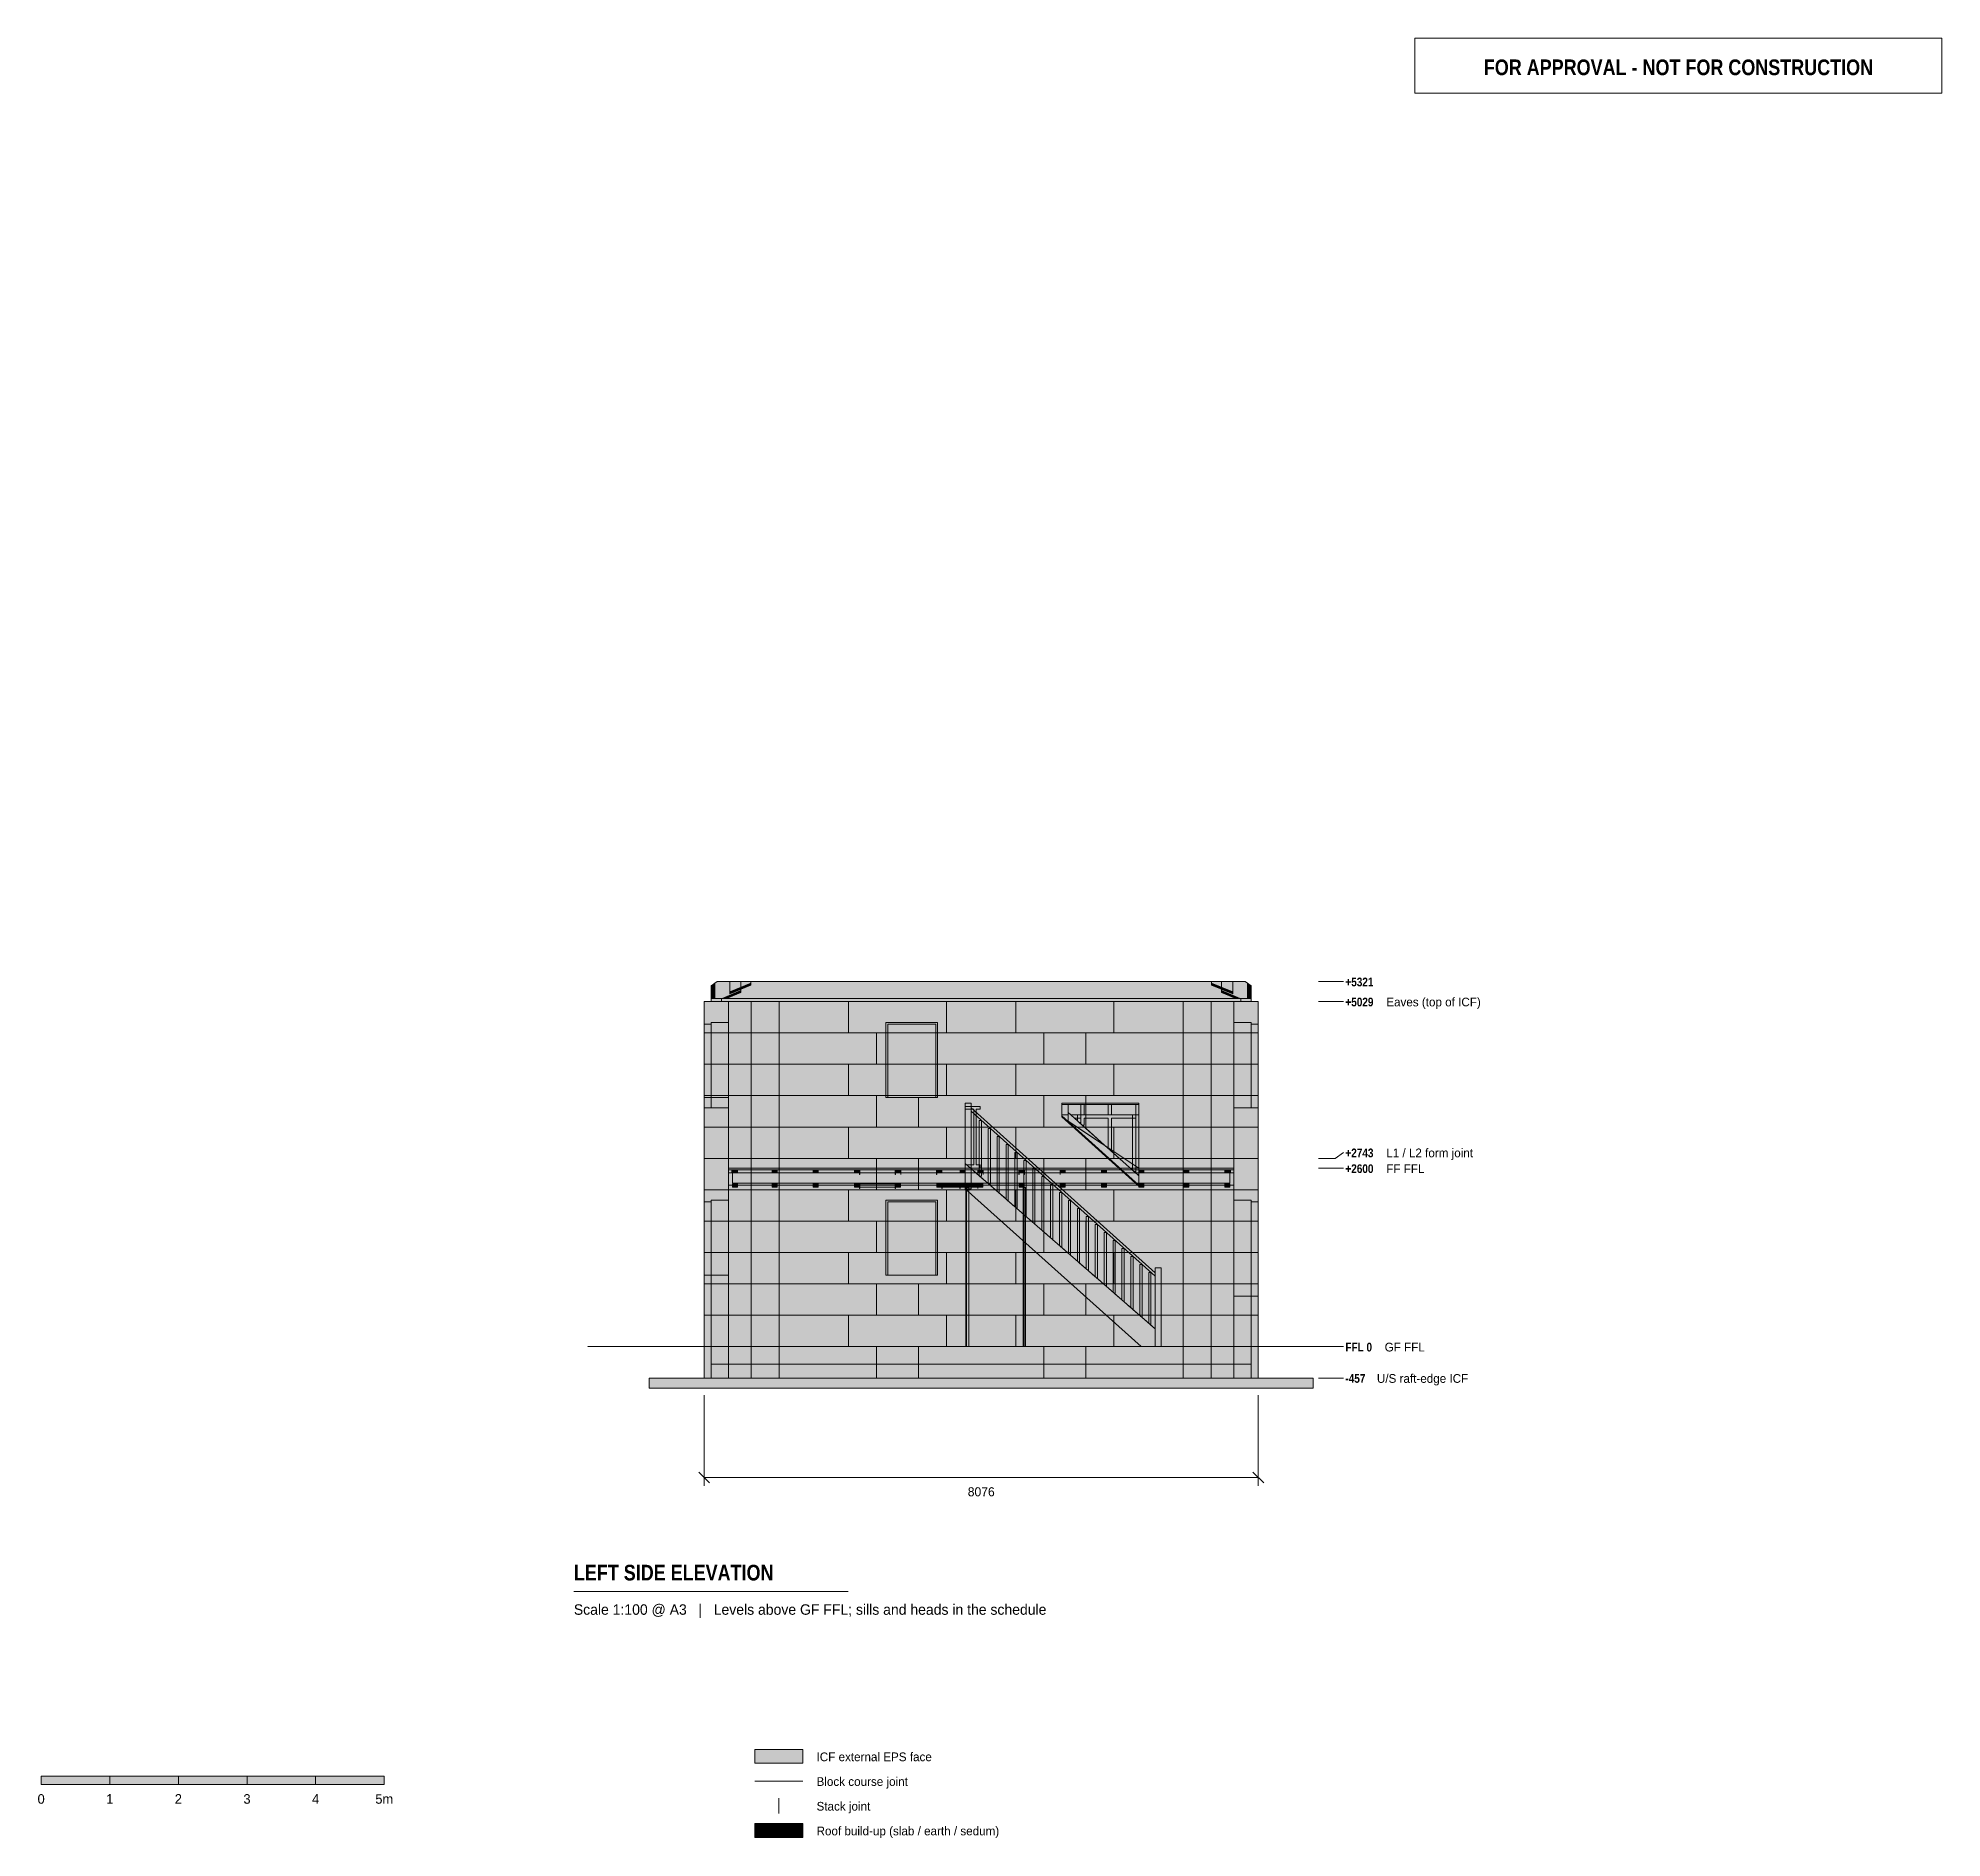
# Model space of a CAD drawing. Header units: millimetres. Extents: x -17782 to 9963, y -7159 to 19069.
import ezdxf
from ezdxf.enums import TextEntityAlignment as Align

# ---------------------------------------------------------------- set-up
doc = ezdxf.new("R2010")
doc.units = ezdxf.units.MM
doc.linetypes.add('DASHED', pattern=[1.524, 1.27, -0.254])
for name, color, linetype in [('FILL-BELOW', 7, 'Continuous'), ('FILL-C_B2D199', 7, 'Continuous'), ('FILL-C_CCB294', 7, 'Continuous'), ('FILL-C_CCB891', 7, 'Continuous'), ('FILL-EPS', 7, 'Continuous'), ('FILL-INK', 7, 'Continuous'), ('FILL-LIGHT', 7, 'Continuous'), ('FILL-TIMBER', 7, 'Continuous'), ('FILL-WHITE', 7, 'Continuous'), ('LINE-C_2E8C94', 7, 'Continuous'), ('LINE-C_337880', 7, 'Continuous'), ('LINE-INK', 7, 'Continuous'), ('LINE-RED', 7, 'Continuous'), ('LINE-STEEL', 7, 'Continuous'), ('LINE-STEEL-DASH', 7, 'DASHED'), ('LINE-STEEL_GREY', 7, 'Continuous'), ('LINE-TEAL_DK-DASH', 7, 'DASHED'), ('LINE-TIMBER_DK', 7, 'Continuous'), ('TEXT-INK', 7, 'Continuous'), ('TEXT-RED', 7, 'Continuous'), ('TEXT-STEEL', 7, 'Continuous'), ('TEXT-STEEL_GREY', 7, 'Continuous')]:
    doc.layers.add(name, color=color, linetype=linetype)
doc.styles.add('OpenSansCondensed-Bold', font='OpenSansCondensed-Bold.ttf')

msp = doc.modelspace()

# ---------------------------------------------------------------- texts
at = {"layer": 'TEXT-INK'}
for s, height, p in [('8076', 132.1, (-4037, -2181)), ('0', 140, (-17737, -6661)), ('1', 140, (-16737, -6661)), ('2', 140, (-15737, -6661)), ('3', 140, (-14737, -6661)), ('4', 140, (-13737, -6661)), ('5m', 139.7, (-12737, -6661))]:
    msp.add_text(s, height=height, dxfattribs=at).set_placement(p, align=Align.CENTER)
at = {"layer": 'TEXT-INK', "style": 'OpenSansCondensed-Bold'}
msp.add_text('LEFT SIDE ELEVATION', height=228.6, dxfattribs=at).set_placement((-9974, -3407))
at = {"layer": 'TEXT-INK'}
for s, p in [('ICF external EPS face', (-6437, -6041)), ('Block course joint', (-6437, -6401)), ('Stack joint', (-6437, -6761)), ('Roof build-up (slab / earth / sedum)', (-6437, -7121))]:
    msp.add_text(s, height=127, dxfattribs=at).set_placement(p)
at = {"layer": 'TEXT-RED', "style": 'OpenSansCondensed-Bold'}
msp.add_text('FOR APPROVAL - NOT FOR CONSTRUCTION', height=228.6, dxfattribs=at).set_placement((6123, 18529), align=Align.CENTER)
at = {"layer": 'TEXT-STEEL', "style": 'OpenSansCondensed-Bold'}
for s, p in [('+5321', (1270, 5251)), ('+5029', (1270, 4959)), ('+2743', (1270, 2760)), ('+2600', (1270, 2530)), ('FFL 0', (1270, -70)), ('-457', (1270, -527))]:
    msp.add_text(s, height=127, dxfattribs=at).set_placement(p)
at = {"layer": 'TEXT-STEEL'}
for s, p in [('Eaves (top of ICF)', (1865, 4959)), ('L1 / L2 form joint', (1865, 2760)), ('FF FFL', (1865, 2530)), ('GF FFL', (1842, -70)), ('U/S raft-edge ICF', (1729, -527))]:
    msp.add_text(s, height=127, dxfattribs=at).set_placement(p)
at = {"layer": 'TEXT-STEEL_GREY'}
msp.add_text('Scale 1:100 @ A3   |   Levels above GF FFL; sills and heads in the schedule', height=152.4, dxfattribs=at).set_placement((-9974, -3907))

# ---------------------------------------------------------------- hatches: boundary and pattern name
at = {"layer": 'FILL-BELOW', "true_color": 0x8c8c91}
h = msp.add_hatch(color=256, dxfattribs=at)
h.dxf.hatch_style = 1
h.paths.add_polyline_path([(-2864, 3528), (-2864, 3550), (-1739, 3550), (-1739, 3528)])
h = msp.add_hatch(color=256, dxfattribs=at)
h.dxf.hatch_style = 1
h.paths.add_polyline_path([(-2864, 3550), (-1739, 3550), (-1739, 3528), (-2864, 3528)])
h = msp.add_hatch(color=256, dxfattribs=at)
h.dxf.hatch_style = 1
h.paths.add_polyline_path([(-7718, 2578), (-7718, 2600), (-6356, 2600), (-3956, 2600), (-1556, 2600), (-356, 2600), (-356, 2578), (-1556, 2578), (-3956, 2578), (-6356, 2578)])
h = msp.add_hatch(color=256, dxfattribs=at)
h.dxf.hatch_style = 1
h.paths.add_polyline_path([(-7718, 2600), (-7556, 2600), (-6356, 2600), (-5156, 2600), (-4272, 2600), (-4272, 2578), (-5156, 2578), (-6356, 2578), (-7556, 2578), (-7718, 2578)])
h = msp.add_hatch(color=256, dxfattribs=at)
h.dxf.hatch_style = 1
h.paths.add_polyline_path([(-7718, 2600), (-7556, 2600), (-6356, 2600), (-3956, 2600), (-1556, 2600), (-356, 2600), (-356, 2578), (-1556, 2578), (-3956, 2578), (-6356, 2578), (-7556, 2578), (-7718, 2578)])
h = msp.add_hatch(color=256, dxfattribs=at)
h.dxf.hatch_style = 1
h.paths.add_polyline_path([(-7718, 2600), (-7556, 2600), (-5156, 2600), (-2756, 2600), (-1556, 2600), (-356, 2600), (-356, 2578), (-2756, 2578), (-5156, 2578), (-6356, 2578), (-7556, 2578), (-7718, 2578)])
h = msp.add_hatch(color=256, dxfattribs=at)
h.dxf.hatch_style = 1
h.paths.add_polyline_path([(-7718, 2600), (-7556, 2600), (-6356, 2600), (-3956, 2600), (-1556, 2600), (-356, 2600), (-356, 2578), (-1556, 2578), (-3956, 2578), (-6356, 2578), (-7556, 2578), (-7718, 2578)])
h = msp.add_hatch(color=256, dxfattribs=at)
h.dxf.hatch_style = 1
h.paths.add_polyline_path([(-7718, 2600), (-7556, 2600), (-5156, 2600), (-2756, 2600), (-1556, 2600), (-356, 2600), (-356, 2578), (-2756, 2578), (-5156, 2578), (-6356, 2578), (-7556, 2578), (-7718, 2578)])
h = msp.add_hatch(color=256, dxfattribs=at)
h.dxf.hatch_style = 1
h.paths.add_polyline_path([(-7718, 2600), (-7556, 2600), (-6356, 2600), (-3956, 2600), (-1556, 2600), (-356, 2600), (-356, 2578), (-1556, 2578), (-3956, 2578), (-6356, 2578), (-7556, 2578), (-7718, 2578)])
h = msp.add_hatch(color=256, dxfattribs=at)
h.dxf.hatch_style = 1
h.paths.add_polyline_path([(-7718, 2600), (-7556, 2600), (-5156, 2600), (-2756, 2600), (-1556, 2600), (-356, 2600), (-356, 2578), (-2756, 2578), (-5156, 2578), (-6356, 2578), (-7556, 2578), (-7718, 2578)])
h = msp.add_hatch(color=256, dxfattribs=at)
h.dxf.hatch_style = 1
h.paths.add_polyline_path([(-7718, 2600), (-7556, 2600), (-6356, 2600), (-3956, 2600), (-1556, 2600), (-356, 2600), (-356, 2578), (-1556, 2578), (-3956, 2578), (-6356, 2578), (-7556, 2578), (-7718, 2578)])
h = msp.add_hatch(color=256, dxfattribs=at)
h.dxf.hatch_style = 1
h.paths.add_polyline_path([(-7718, 2600), (-7556, 2600), (-5156, 2600), (-2756, 2600), (-1556, 2600), (-356, 2600), (-356, 2578), (-2756, 2578), (-5156, 2578), (-6356, 2578), (-7556, 2578), (-7718, 2578)])
h = msp.add_hatch(color=256, dxfattribs=at)
h.dxf.hatch_style = 1
h.paths.add_polyline_path([(-7718, 2600), (-7556, 2600), (-6356, 2600), (-3956, 2600), (-1556, 2600), (-356, 2600), (-356, 2578), (-1556, 2578), (-3956, 2578), (-6356, 2578), (-7556, 2578), (-7718, 2578)])
h = msp.add_hatch(color=256, dxfattribs=at)
h.dxf.hatch_style = 1
h.paths.add_polyline_path([(-7718, 2600), (-7556, 2600), (-5156, 2600), (-2756, 2600), (-1556, 2600), (-356, 2600), (-356, 2578), (-2756, 2578), (-5156, 2578), (-6356, 2578), (-7556, 2578), (-7718, 2578)])
h = msp.add_hatch(color=256, dxfattribs=at)
h.dxf.hatch_style = 1
h.paths.add_polyline_path([(-7718, 2600), (-356, 2600), (-356, 2578), (-356, 2578), (-7556, 2578), (-7556, 2578), (-7718, 2578)])
h = msp.add_hatch(color=256, dxfattribs=at)
h.dxf.hatch_style = 1
h.paths.add_polyline_path([(-4272, 2600), (-3956, 2600), (-3956, 2600), (-1739, 2600), (-1739, 2578), (-3956, 2578), (-3956, 2578), (-4272, 2578)])
h = msp.add_hatch(color=256, dxfattribs=at)
h.dxf.hatch_style = 1
h.paths.add_polyline_path([(-4272, 2578), (-4272, 2600), (-2756, 2600), (-2756, 2600), (-1739, 2600), (-1739, 2600), (-1739, 2578), (-2756, 2578), (-2756, 2578), (-4272, 2578)])
h = msp.add_hatch(color=256, dxfattribs=at)
h.dxf.hatch_style = 1
h.paths.add_polyline_path([(-1739, 2600), (-1556, 2600), (-356, 2600), (-356, 2578), (-1556, 2578), (-1739, 2578)])
at = {"layer": 'FILL-C_B2D199', "true_color": 0xb2d199}
h = msp.add_hatch(color=256, dxfattribs=at)
h.dxf.hatch_style = 1
h.paths.add_polyline_path([(-6877, -7151), (-6637, -7151), (-6637, -6951), (-6877, -6951)])
at = {"layer": 'FILL-C_CCB294', "true_color": 0xccb294}
h = msp.add_hatch(color=256, dxfattribs=at)
h.dxf.hatch_style = 1
h.paths.add_polyline_path([(-7107, -7151), (-6877, -7151), (-6877, -6951), (-7107, -6951)])
at = {"layer": 'FILL-C_CCB891', "true_color": 0xccb891}
h = msp.add_hatch(color=256, dxfattribs=at)
h.dxf.hatch_style = 1
h.paths.add_polyline_path([(-7702, 5144), (-7702, 5144), (-7702, 5170), (-7395, 5296), (-7395, 5296), (-7395, 5296), (-7395, 5270), (-7702, 5144)])
h = msp.add_hatch(color=256, dxfattribs=at)
h.dxf.hatch_style = 1
h.paths.add_polyline_path([(-679, 5270), (-679, 5270), (-679, 5296), (-372, 5170), (-372, 5170), (-372, 5170), (-372, 5170), (-372, 5144), (-679, 5270), (-679, 5270)])
h = msp.add_hatch(color=256, dxfattribs=at)
h.dxf.hatch_style = 1
h.paths.add_polyline_path([(-7812, 5076), (-7540, 5188), (-7540, 5162), (-7540, 5162), (-7540, 5162), (-7749, 5076), (-7812, 5076)])
h = msp.add_hatch(color=256, dxfattribs=at)
h.dxf.hatch_style = 1
h.paths.add_polyline_path([(-534, 5188), (-262, 5076), (-325, 5076), (-325, 5076), (-325, 5076), (-534, 5162), (-534, 5188)])
at = {"layer": 'FILL-EPS', "true_color": 0xccffff}
h = msp.add_hatch(color=256, dxfattribs=at)
h.dxf.hatch_style = 1
h.paths.add_polyline_path([(-8074, 2743), (-8074, 2743), (-8074, 5029), (-7718, 5029), (-7718, 5031), (-7718, 5031), (-7718, 5031), (-7718, 5031), (-7718, 2743), (-7718, 2743)])
h = msp.add_hatch(color=256, dxfattribs=at)
h.dxf.hatch_style = 1
h.paths.add_polyline_path([(-8074, 2743), (-8074, 5029), (-7718, 5029), (-7718, 2743)])
h = msp.add_hatch(color=256, dxfattribs=at)
h.dxf.hatch_style = 1
h.paths.add_polyline_path([(-8074, 5029), (-7718, 5029), (-7718, 5029), (-7718, 2743), (-7718, 2743), (-7718, 2743), (-7718, 2742), (-7718, 2742), (-7718, 2742), (-7718, 2742), (-7718, 2743), (-8074, 2743), (-8074, 5029)])
h = msp.add_hatch(color=256, dxfattribs=at)
h.dxf.hatch_style = 1
h.paths.add_polyline_path([(-8074, 2743), (-8074, 2743), (-8074, 5029), (-7718, 5029), (-7718, 5029), (-7718, 2743)])
h = msp.add_hatch(color=256, dxfattribs=at)
h.dxf.hatch_style = 1
h.paths.add_polyline_path([(-8074, 5029), (-7718, 5029), (-7718, 2743), (-7718, 2743), (-8074, 2743), (-8074, 5029)])
h = msp.add_hatch(color=256, dxfattribs=at)
h.dxf.hatch_style = 1
h.paths.add_polyline_path([(-8074, 5029), (-7718, 5029), (-7718, 2743), (-8074, 2743)])
h = msp.add_hatch(color=256, dxfattribs=at)
h.dxf.hatch_style = 1
h.paths.add_polyline_path([(-7718, 5029), (-7718, 5029), (-7720, 5029), (-7720, 5029)])
h = msp.add_hatch(color=256, dxfattribs=at)
h.dxf.hatch_style = 1
h.paths.add_polyline_path([(-7718, 5029), (-356, 5029), (-356, 2743), (-7718, 2743)])
h.paths.add_polyline_path([(-5400, 3633), (-4700, 3633), (-4700, 4700), (-5400, 4700)], flags=0)
h = msp.add_hatch(color=256, dxfattribs=at)
h.dxf.hatch_style = 1
h.paths.add_polyline_path([(-7718, 5029), (-356, 5029), (-356, 5029), (-356, 2743), (-356, 2743), (-7718, 2743)])
h.paths.add_polyline_path([(-4675, 3633), (-4675, 4725), (-5426, 4725), (-5426, 3633)], flags=0)
h = msp.add_hatch(color=256, dxfattribs=at)
h.dxf.hatch_style = 1
h.paths.add_polyline_path([(-7718, 2743), (-7718, 5029), (-356, 5029), (-356, 2743)])
h = msp.add_hatch(color=256, dxfattribs=at)
h.dxf.hatch_style = 1
h.paths.add_polyline_path([(-7718, 5029), (-7718, 5029), (-356, 5029), (-356, 2743), (-356, 2743), (-356, 2743), (-356, 2743), (-7718, 2743), (-7718, 5029)])
h = msp.add_hatch(color=256, dxfattribs=at)
h.dxf.hatch_style = 1
h.paths.add_polyline_path([(-356, 5031), (-356, 5029), (0, 5029), (0, 2743), (0, 2743), (0, 2743), (-356, 2743), (-356, 2743), (-356, 5029), (-356, 5029), (-356, 5029), (-356, 5031), (-356, 5031), (-356, 5031)])
h = msp.add_hatch(color=256, dxfattribs=at)
h.dxf.hatch_style = 1
h.paths.add_polyline_path([(-356, 2743), (-356, 5029), (0, 5029), (0, 5029), (0, 5029), (0, 5029), (0, 2743)])
h = msp.add_hatch(color=256, dxfattribs=at)
h.dxf.hatch_style = 1
h.paths.add_polyline_path([(-356, 2743), (-356, 2743), (-356, 5029), (0, 5029), (0, 2743), (-356, 2743)])
h = msp.add_hatch(color=256, dxfattribs=at)
h.dxf.hatch_style = 1
h.paths.add_polyline_path([(-356, 5029), (0, 5029), (0, 2743), (0, 2743), (0, 2743), (-356, 2743)])
h = msp.add_hatch(color=256, dxfattribs=at)
h.dxf.hatch_style = 1
h.paths.add_polyline_path([(-356, 2742), (-356, 2742), (-356, 2742), (-356, 2742), (-356, 5029), (-356, 5029), (0, 5029), (0, 2743), (-356, 2743)])
h = msp.add_hatch(color=256, dxfattribs=at)
h.dxf.hatch_style = 1
h.paths.add_polyline_path([(-356, 5029), (-356, 5029), (-356, 5029), (0, 5029), (0, 2743), (0, 2743), (-356, 2743), (-356, 5029)])
h = msp.add_hatch(color=256, dxfattribs=at)
h.dxf.hatch_style = 1
h.paths.add_polyline_path([(-7973, 4725), (-7718, 4725), (-7718, 3633), (-7973, 3633)])
h = msp.add_hatch(color=256, dxfattribs=at)
h.dxf.hatch_style = 1
h.paths.add_polyline_path([(-7973, 3633), (-7973, 4725), (-7718, 4725), (-7718, 3633)])
h = msp.add_hatch(color=256, dxfattribs=at)
h.dxf.hatch_style = 1
h.paths.add_polyline_path([(-7973, 4725), (-7718, 4725), (-7718, 3480), (-7718, 3480), (-7973, 3480), (-7973, 4725)])
h = msp.add_hatch(color=256, dxfattribs=at)
h.dxf.hatch_style = 1
h.paths.add_polyline_path([(-7973, 3480), (-7973, 3480), (-7973, 4725), (-7718, 4725), (-7718, 4725), (-7718, 3480)])
h = msp.add_hatch(color=256, dxfattribs=at)
h.dxf.hatch_style = 1
h.paths.add_polyline_path([(-7973, 4725), (-7718, 4725), (-7718, 3480), (-7718, 3480), (-7973, 3480), (-7973, 4725)])
h = msp.add_hatch(color=256, dxfattribs=at)
h.dxf.hatch_style = 1
h.paths.add_polyline_path([(-7973, 3480), (-7973, 3480), (-7973, 4725), (-7718, 4725), (-7718, 4725), (-7718, 3480)])
h = msp.add_hatch(color=256, dxfattribs=at)
h.dxf.hatch_style = 1
h.paths.add_polyline_path([(-5426, 4725), (-4675, 4725), (-4675, 3633), (-4700, 3633), (-4700, 4700), (-5400, 4700), (-5400, 3633), (-5400, 3633), (-5426, 3633), (-5426, 4725)])
h = msp.add_hatch(color=256, dxfattribs=at)
h.dxf.hatch_style = 1
h.paths.add_polyline_path([(-356, 4725), (-101, 4725), (-101, 3480), (-356, 3480)])
h = msp.add_hatch(color=256, dxfattribs=at)
h.dxf.hatch_style = 1
h.paths.add_polyline_path([(-356, 3480), (-356, 4725), (-101, 4725), (-101, 3480)])
h = msp.add_hatch(color=256, dxfattribs=at)
h.dxf.hatch_style = 1
h.paths.add_polyline_path([(-356, 4725), (-101, 4725), (-101, 3480), (-356, 3480)])
h = msp.add_hatch(color=256, dxfattribs=at)
h.dxf.hatch_style = 1
h.paths.add_polyline_path([(-356, 3480), (-356, 4725), (-101, 4725), (-101, 3480)])
h = msp.add_hatch(color=256, dxfattribs=at)
h.dxf.hatch_style = 1
h.paths.add_polyline_path([(-356, 4725), (-101, 4725), (-101, 3480), (-356, 3480)])
h = msp.add_hatch(color=256, dxfattribs=at)
h.dxf.hatch_style = 1
h.paths.add_polyline_path([(-356, 3480), (-356, 4725), (-101, 4725), (-101, 3480)])
h = msp.add_hatch(color=256, dxfattribs=at)
h.dxf.hatch_style = 1
h.paths.add_polyline_path([(-8074, 4700), (-7973, 4700), (-7973, 3633), (-7973, 3633), (-8074, 3633), (-8074, 4700)])
h = msp.add_hatch(color=256, dxfattribs=at)
h.dxf.hatch_style = 1
h.paths.add_polyline_path([(-8074, 3633), (-8074, 3633), (-8074, 4700), (-7973, 4700), (-7973, 4700), (-7973, 3633)])
h = msp.add_hatch(color=256, dxfattribs=at)
h.dxf.hatch_style = 1
h.paths.add_polyline_path([(-8074, 4700), (-7973, 4700), (-7973, 3480), (-8074, 3480)])
h = msp.add_hatch(color=256, dxfattribs=at)
h.dxf.hatch_style = 1
h.paths.add_polyline_path([(-8074, 3480), (-8074, 4700), (-7973, 4700), (-7973, 3480)])
h = msp.add_hatch(color=256, dxfattribs=at)
h.dxf.hatch_style = 1
h.paths.add_polyline_path([(-8074, 4700), (-7973, 4700), (-7973, 3480), (-8074, 3480)])
h = msp.add_hatch(color=256, dxfattribs=at)
h.dxf.hatch_style = 1
h.paths.add_polyline_path([(-8074, 3480), (-8074, 4700), (-7973, 4700), (-7973, 3480)])
h = msp.add_hatch(color=256, dxfattribs=at)
h.dxf.hatch_style = 1
h.paths.add_polyline_path([(-101, 4700), (0, 4700), (0, 3480), (-101, 3480)])
h = msp.add_hatch(color=256, dxfattribs=at)
h.dxf.hatch_style = 1
h.paths.add_polyline_path([(-101, 3480), (-101, 4700), (0, 4700), (0, 3480)])
h = msp.add_hatch(color=256, dxfattribs=at)
h.dxf.hatch_style = 1
h.paths.add_polyline_path([(-101, 4700), (0, 4700), (0, 3480), (-101, 3480)])
h = msp.add_hatch(color=256, dxfattribs=at)
h.dxf.hatch_style = 1
h.paths.add_polyline_path([(-101, 3480), (-101, 4700), (0, 4700), (0, 3480)])
h = msp.add_hatch(color=256, dxfattribs=at)
h.dxf.hatch_style = 1
h.paths.add_polyline_path([(-101, 4700), (0, 4700), (0, 3480), (-101, 3480)])
h = msp.add_hatch(color=256, dxfattribs=at)
h.dxf.hatch_style = 1
h.paths.add_polyline_path([(-101, 3480), (-101, 4700), (0, 4700), (0, 3480)])
h = msp.add_hatch(color=256, dxfattribs=at)
h.dxf.hatch_style = 1
h.paths.add_polyline_path([(-8074, 0), (-8074, 0), (-8074, 0), (-8074, 2743), (-7718, 2743), (-7718, 2745), (-7718, 2745), (-7718, 0), (-7718, 0), (-7718, 0), (-7718, 0)])
h = msp.add_hatch(color=256, dxfattribs=at)
h.dxf.hatch_style = 1
h.paths.add_polyline_path([(-8074, 0), (-8074, 2743), (-7718, 2743), (-7718, 0)])
h = msp.add_hatch(color=256, dxfattribs=at)
h.dxf.hatch_style = 1
h.paths.add_polyline_path([(-8074, 2743), (-7718, 2743), (-7718, 2743), (-7718, 2743), (-7718, 2743), (-7718, 0), (-7718, 0), (-7718, 0), (-7718, -2), (-7718, -2), (-7718, 0), (-8074, 0), (-8074, 2743)])
h = msp.add_hatch(color=256, dxfattribs=at)
h.dxf.hatch_style = 1
h.paths.add_polyline_path([(-8074, 0), (-8074, 0), (-8074, 2743), (-7718, 2743), (-7718, 2743), (-7718, 0)])
h = msp.add_hatch(color=256, dxfattribs=at)
h.dxf.hatch_style = 1
h.paths.add_polyline_path([(-8074, 2743), (-7718, 2743), (-7718, 0), (-7718, 0), (-8074, 0), (-8074, 2743)])
h = msp.add_hatch(color=256, dxfattribs=at)
h.dxf.hatch_style = 1
h.paths.add_polyline_path([(-8074, 2743), (-7718, 2743), (-7718, 0), (-8074, 0)])
h = msp.add_hatch(color=256, dxfattribs=at)
h.dxf.hatch_style = 1
h.paths.add_polyline_path([(-7718, 2743), (-356, 2743), (-356, 0), (-7718, 0)])
h.paths.add_polyline_path([(-5400, 1042), (-4700, 1042), (-4700, 2109), (-5400, 2109)], flags=0)
h = msp.add_hatch(color=256, dxfattribs=at)
h.dxf.hatch_style = 1
h.paths.add_polyline_path([(-7718, 2743), (-356, 2743), (-356, 0), (-7718, 0)])
h.paths.add_polyline_path([(-4675, 1042), (-4675, 2134), (-5426, 2134), (-5426, 1042)], flags=0)
h = msp.add_hatch(color=256, dxfattribs=at)
h.dxf.hatch_style = 1
h.paths.add_polyline_path([(-7718, 0), (-7718, 0), (-7718, 2743), (-356, 2743), (-356, 0)])
h = msp.add_hatch(color=256, dxfattribs=at)
h.dxf.hatch_style = 1
h.paths.add_polyline_path([(-7718, 2743), (-356, 2743), (-356, 0), (-356, 0), (-7718, 0)])
h = msp.add_hatch(color=256, dxfattribs=at)
h.dxf.hatch_style = 1
h.paths.add_polyline_path([(-356, 2745), (-356, 2743), (0, 2743), (0, 0), (0, 0), (0, 0), (-356, 0), (-356, 0), (-356, 0), (-356, 2743), (-356, 2743), (-356, 2743), (-356, 2745)])
h = msp.add_hatch(color=256, dxfattribs=at)
h.dxf.hatch_style = 1
h.paths.add_polyline_path([(-356, 0), (-356, 0), (-356, 2743), (0, 2743), (0, 2743), (0, 2743), (0, 0)])
h = msp.add_hatch(color=256, dxfattribs=at)
h.dxf.hatch_style = 1
h.paths.add_polyline_path([(-356, 0), (-356, 2743), (0, 2743), (0, 2743), (0, 0)])
h = msp.add_hatch(color=256, dxfattribs=at)
h.dxf.hatch_style = 1
h.paths.add_polyline_path([(-356, 2743), (-356, 2743), (-356, 2743), (0, 2743), (0, 0), (0, 0), (0, 0), (-356, 0)])
h = msp.add_hatch(color=256, dxfattribs=at)
h.dxf.hatch_style = 1
h.paths.add_polyline_path([(-356, -2), (-356, -2), (-356, 2743), (-356, 2743), (-356, 2743), (0, 2743), (0, 2743), (0, 0), (-356, 0)])
h = msp.add_hatch(color=256, dxfattribs=at)
h.dxf.hatch_style = 1
h.paths.add_polyline_path([(-356, 2743), (-356, 2743), (0, 2743), (0, 0), (-356, 0), (-356, 2743)])
h = msp.add_hatch(color=256, dxfattribs=at)
h.dxf.hatch_style = 1
h.paths.add_polyline_path([(-8074, 2109), (-7973, 2109), (-7973, 1042), (-7973, 1042), (-8074, 1042), (-8074, 2109)])
h = msp.add_hatch(color=256, dxfattribs=at)
h.dxf.hatch_style = 1
h.paths.add_polyline_path([(-8074, 1042), (-8074, 1042), (-8074, 2109), (-7973, 2109), (-7973, 2109), (-7973, 1042)])
h = msp.add_hatch(color=256, dxfattribs=at)
h.dxf.hatch_style = 1
h.paths.add_polyline_path([(-8074, 2109), (-7973, 2109), (-7973, 0), (-7973, 0), (-8074, 0)])
h = msp.add_hatch(color=256, dxfattribs=at)
h.dxf.hatch_style = 1
h.paths.add_polyline_path([(-8074, 0), (-8074, 0), (-8074, 2109), (-7973, 2109), (-7973, 0)])
h = msp.add_hatch(color=256, dxfattribs=at)
h.dxf.hatch_style = 1
h.paths.add_polyline_path([(-8074, 2109), (-7973, 2109), (-7973, 1042), (-7973, 1042), (-8074, 1042), (-8074, 2109)])
h = msp.add_hatch(color=256, dxfattribs=at)
h.dxf.hatch_style = 1
h.paths.add_polyline_path([(-8074, 1042), (-8074, 1042), (-8074, 2109), (-7973, 2109), (-7973, 2109), (-7973, 1042)])
h = msp.add_hatch(color=256, dxfattribs=at)
h.dxf.hatch_style = 1
h.paths.add_polyline_path([(-7973, 2134), (-7718, 2134), (-7718, 1042), (-7973, 1042)])
h = msp.add_hatch(color=256, dxfattribs=at)
h.dxf.hatch_style = 1
h.paths.add_polyline_path([(-7973, 1042), (-7973, 2134), (-7718, 2134), (-7718, 1042)])
h = msp.add_hatch(color=256, dxfattribs=at)
h.dxf.hatch_style = 1
h.paths.add_polyline_path([(-7973, 2134), (-7718, 2134), (-7718, 0), (-7973, 0)])
h = msp.add_hatch(color=256, dxfattribs=at)
h.dxf.hatch_style = 1
h.paths.add_polyline_path([(-7973, 0), (-7973, 2134), (-7718, 2134), (-7718, 0)])
h = msp.add_hatch(color=256, dxfattribs=at)
h.dxf.hatch_style = 1
h.paths.add_polyline_path([(-7973, 2134), (-7718, 2134), (-7718, 1042), (-7973, 1042)])
h = msp.add_hatch(color=256, dxfattribs=at)
h.dxf.hatch_style = 1
h.paths.add_polyline_path([(-7973, 1042), (-7973, 2134), (-7718, 2134), (-7718, 1042)])
h = msp.add_hatch(color=256, dxfattribs=at)
h.dxf.hatch_style = 1
h.paths.add_polyline_path([(-5426, 2134), (-5426, 2134), (-4675, 2134), (-4675, 1042), (-4700, 1042), (-4700, 2109), (-5400, 2109), (-5400, 1042), (-5400, 1042), (-5426, 1042), (-5426, 2134)])
h = msp.add_hatch(color=256, dxfattribs=at)
h.dxf.hatch_style = 1
h.paths.add_polyline_path([(-356, 2134), (-101, 2134), (-101, 0), (-356, 0)])
h = msp.add_hatch(color=256, dxfattribs=at)
h.dxf.hatch_style = 1
h.paths.add_polyline_path([(-356, 0), (-356, 0), (-356, 2134), (-101, 2134), (-101, 2134), (-101, 2134), (-101, 0)])
h = msp.add_hatch(color=256, dxfattribs=at)
h.dxf.hatch_style = 1
h.paths.add_polyline_path([(-356, 2134), (-101, 2134), (-101, 737), (-101, 737), (-101, 737), (-356, 737)])
h = msp.add_hatch(color=256, dxfattribs=at)
h.dxf.hatch_style = 1
h.paths.add_polyline_path([(-356, 737), (-356, 737), (-356, 2134), (-101, 2134), (-101, 737)])
h = msp.add_hatch(color=256, dxfattribs=at)
h.dxf.hatch_style = 1
h.paths.add_polyline_path([(-356, 2134), (-101, 2134), (-101, 737), (-101, 737), (-101, 737), (-356, 737)])
h = msp.add_hatch(color=256, dxfattribs=at)
h.dxf.hatch_style = 1
h.paths.add_polyline_path([(-356, 737), (-356, 737), (-356, 2134), (-101, 2134), (-101, 737)])
h = msp.add_hatch(color=256, dxfattribs=at)
h.dxf.hatch_style = 1
h.paths.add_polyline_path([(-101, 2109), (0, 2109), (0, 0), (0, 0), (-101, 0)])
h = msp.add_hatch(color=256, dxfattribs=at)
h.dxf.hatch_style = 1
h.paths.add_polyline_path([(-101, 0), (-101, 2109), (0, 2109), (0, 0)])
h = msp.add_hatch(color=256, dxfattribs=at)
h.dxf.hatch_style = 1
h.paths.add_polyline_path([(-101, 2109), (0, 2109), (0, 737), (-101, 737)])
h = msp.add_hatch(color=256, dxfattribs=at)
h.dxf.hatch_style = 1
h.paths.add_polyline_path([(-101, 737), (-101, 737), (-101, 2109), (0, 2109), (0, 2109), (0, 737), (-101, 737)])
h = msp.add_hatch(color=256, dxfattribs=at)
h.dxf.hatch_style = 1
h.paths.add_polyline_path([(-101, 2109), (0, 2109), (0, 737), (-101, 737)])
h = msp.add_hatch(color=256, dxfattribs=at)
h.dxf.hatch_style = 1
h.paths.add_polyline_path([(-101, 737), (-101, 737), (-101, 2109), (0, 2109), (0, 2109), (0, 737), (-101, 737)])
at = {"layer": 'FILL-EPS', "true_color": 0xc0f0f0}
h = msp.add_hatch(color=256, dxfattribs=at)
h.dxf.hatch_style = 1
h.paths.add_polyline_path([(-8075, 0), (-8075, 2), (-8075, 2), (-8075, 2), (-8074, 2), (-8074, 2), (-8074, -457), (-8074, -457), (-8074, -459), (-8074, -459), (-8074, -459), (-8075, -459), (-8075, 0)])
at = {"layer": 'FILL-EPS', "true_color": 0xccffff}
h = msp.add_hatch(color=256, dxfattribs=at)
h.dxf.hatch_style = 1
h.paths.add_polyline_path([(-8074, -457), (-8074, 0), (-7718, 0), (-7718, -457)])
h = msp.add_hatch(color=256, dxfattribs=at)
h.dxf.hatch_style = 1
h.paths.add_polyline_path([(-8074, -457), (-8074, -457), (-8074, 0), (-7972, 0), (-7972, 0), (-7972, -457)])
h = msp.add_hatch(color=256, dxfattribs=at)
h.dxf.hatch_style = 1
h.paths.add_polyline_path([(-8074, 0), (-7972, 0), (-7972, -457), (-8074, -457)])
h = msp.add_hatch(color=256, dxfattribs=at)
h.dxf.hatch_style = 1
h.paths.add_polyline_path([(-8074, -457), (-8074, -457), (-8074, 0), (-7972, 0), (-7972, 0), (-7972, -457)])
h = msp.add_hatch(color=256, dxfattribs=at)
h.dxf.hatch_style = 1
h.paths.add_polyline_path([(-8074, 0), (-7972, 0), (-7972, -457), (-7972, -457), (-8074, -457), (-8074, 0)])
h = msp.add_hatch(color=256, dxfattribs=at)
h.dxf.hatch_style = 1
h.paths.add_polyline_path([(-8074, 0), (-7718, 0), (-7718, -457), (-8074, -457), (-8074, 0)])
h = msp.add_hatch(color=256, dxfattribs=at)
h.dxf.hatch_style = 1
h.paths.add_polyline_path([(-7972, 0), (-7718, 0), (-7718, -457), (-7718, -457), (-7972, -457), (-7972, 0)])
h = msp.add_hatch(color=256, dxfattribs=at)
h.dxf.hatch_style = 1
h.paths.add_polyline_path([(-7972, -457), (-7972, -457), (-7972, 0), (-7718, 0), (-7718, 0), (-7718, -457)])
h = msp.add_hatch(color=256, dxfattribs=at)
h.dxf.hatch_style = 1
h.paths.add_polyline_path([(-7718, -457), (-7718, 0), (-356, 0), (-356, -457)])
h = msp.add_hatch(color=256, dxfattribs=at)
h.dxf.hatch_style = 1
h.paths.add_polyline_path([(-7718, 0), (-458, 0), (-457, 0), (-457, 0), (-356, 0), (-356, -457), (-356, -457), (-457, -457), (-457, -457), (-7718, -457)])
h = msp.add_hatch(color=256, dxfattribs=at)
h.dxf.hatch_style = 1
h.paths.add_polyline_path([(-7718, -457), (-7718, 0), (-457, 0), (-456, 0), (-456, 0), (-356, 0), (-356, 0), (-356, 0), (-356, 0), (-356, -457), (-457, -457), (-457, -457), (-457, -457)])
h = msp.add_hatch(color=256, dxfattribs=at)
h.dxf.hatch_style = 1
h.paths.add_polyline_path([(-7718, 0), (-356, 0), (-356, -457), (-7718, -457), (-7718, 0)])
h = msp.add_hatch(color=256, dxfattribs=at)
h.dxf.hatch_style = 1
h.paths.add_polyline_path([(-356, -457), (-356, 0), (0, 0), (0, 0), (0, -457)])
h = msp.add_hatch(color=256, dxfattribs=at)
h.dxf.hatch_style = 1
h.paths.add_polyline_path([(-356, 0), (-102, 0), (-102, -457), (-356, -457), (-356, 0)])
h = msp.add_hatch(color=256, dxfattribs=at)
h.dxf.hatch_style = 1
h.paths.add_polyline_path([(-356, -457), (-356, -457), (-356, 0), (-254, 0), (-102, 0), (-102, -457), (-254, -457), (-254, -457), (-254, -457)])
h = msp.add_hatch(color=256, dxfattribs=at)
h.dxf.hatch_style = 1
h.paths.add_polyline_path([(-356, 0), (0, 0), (0, -457), (0, -457), (-356, -457)])
h = msp.add_hatch(color=256, dxfattribs=at)
h.dxf.hatch_style = 1
h.paths.add_polyline_path([(-102, 0), (0, 0), (0, -457), (0, -457), (-102, -457)])
h = msp.add_hatch(color=256, dxfattribs=at)
h.dxf.hatch_style = 1
h.paths.add_polyline_path([(-102, -457), (-102, -457), (-102, 0), (0, 0), (0, 0), (0, 0), (0, 0), (0, -457), (-102, -457), (-102, -457), (-102, -457)])
h = msp.add_hatch(color=256, dxfattribs=at)
h.dxf.hatch_style = 1
h.paths.add_polyline_path([(-102, 0), (0, 0), (0, -457), (0, -457), (-102, -457)])
h = msp.add_hatch(color=256, dxfattribs=at)
h.dxf.hatch_style = 1
h.paths.add_polyline_path([(-102, -457), (-102, -457), (-102, 0), (0, 0), (0, 0), (0, 0), (0, 0), (0, -457), (-102, -457), (-102, -457), (-102, -457)])
at = {"layer": 'FILL-EPS', "true_color": 0xc0f0f0}
h = msp.add_hatch(color=256, dxfattribs=at)
h.dxf.hatch_style = 1
h.paths.add_polyline_path([(0, 0), (0, 0), (0, 2), (0, 2), (1, 2), (1, 2), (1, -457), (1, -457), (1, -459), (0, -459), (0, -459), (0, -459), (0, 0)])
at = {"layer": 'FILL-EPS', "true_color": 0xccffff}
h = msp.add_hatch(color=256, dxfattribs=at)
h.dxf.hatch_style = 1
h.paths.add_polyline_path([(-7337, -6071), (-6637, -6071), (-6637, -5871), (-7337, -5871)])
at = {"layer": 'FILL-INK', "true_color": 0x14141a}
h = msp.add_hatch(color=256, dxfattribs=at)
h.dxf.hatch_style = 1
h.paths.add_polyline_path([(-17737, -6381), (-16737, -6381), (-16737, -6261), (-17737, -6261)])
h = msp.add_hatch(color=256, dxfattribs=at)
h.dxf.hatch_style = 1
h.paths.add_polyline_path([(-15737, -6381), (-14737, -6381), (-14737, -6261), (-15737, -6261)])
h = msp.add_hatch(color=256, dxfattribs=at)
h.dxf.hatch_style = 1
h.paths.add_polyline_path([(-13737, -6381), (-12737, -6381), (-12737, -6261), (-13737, -6261)])
at = {"layer": 'FILL-LIGHT', "true_color": 0xd9d9d9}
h = msp.add_hatch(color=256, dxfattribs=at)
h.dxf.hatch_style = 1
h.paths.add_polyline_path([(-7972, 5029), (-7972, 5076), (-7822, 5076), (-7822, 5076), (-252, 5076), (-252, 5076), (-102, 5076), (-102, 5076), (-102, 5029), (-252, 5029), (-252, 5029), (-7822, 5029), (-7822, 5029)])
h = msp.add_hatch(color=256, dxfattribs=at)
h.dxf.hatch_style = 1
h.paths.add_polyline_path([(-7972, 5076), (-7822, 5076), (-7822, 5076), (-252, 5076), (-252, 5076), (-102, 5076), (-102, 5029), (-102, 5029), (-7822, 5029), (-7822, 5029), (-7972, 5029)])
h = msp.add_hatch(color=256, dxfattribs=at)
h.dxf.hatch_style = 1
h.paths.add_polyline_path([(-7822, 5076), (-7822, 5076), (-252, 5076), (-252, 5029), (-7822, 5029)])
h = msp.add_hatch(color=256, dxfattribs=at)
h.dxf.hatch_style = 1
h.paths.add_polyline_path([(-7822, 5029), (-7822, 5076), (-252, 5076), (-252, 5076), (-252, 5029), (-7822, 5029)])
at = {"layer": 'FILL-LIGHT', "true_color": 0xdbdbde}
h = msp.add_hatch(color=256, dxfattribs=at)
h.dxf.hatch_style = 1
h.paths.add_polyline_path([(-7972, -257), (-7972, 0), (-102, 0), (-102, 0), (-102, -257)])
h = msp.add_hatch(color=256, dxfattribs=at)
h.dxf.hatch_style = 1
h.paths.add_polyline_path([(-7972, 0), (-102, 0), (-102, -257), (-7972, -257)])
h = msp.add_hatch(color=256, dxfattribs=at)
h.dxf.hatch_style = 1
h.paths.add_polyline_path([(-8874, -607), (-8874, -457), (800, -457), (800, -607), (-8874, -607)])
h = msp.add_hatch(color=256, dxfattribs=at)
h.dxf.hatch_style = 1
h.paths.add_polyline_path([(-8874, -457), (800, -457), (800, -607), (800, -607), (-8874, -607)])
at = {"layer": 'FILL-LIGHT', "true_color": 0xc7c7c9}
h = msp.add_hatch(color=256, dxfattribs=at)
h.dxf.hatch_style = 1
h.paths.add_polyline_path([(-7337, -7151), (-7107, -7151), (-7107, -6951), (-7337, -6951)])
at = {"layer": 'FILL-TIMBER', "true_color": 0xedd6a8}
h = msp.add_hatch(color=256, dxfattribs=at)
h.dxf.hatch_style = 1
h.paths.add_polyline_path([(-7972, 5076), (-7972, 5259), (-7884, 5321), (-190, 5321), (-102, 5259), (-102, 5076)])
h = msp.add_hatch(color=256, dxfattribs=at)
h.dxf.hatch_style = 1
h.paths.add_polyline_path([(-7972, 5076), (-7972, 5259), (-7884, 5321), (-190, 5321), (-102, 5259), (-102, 5076)])
h = msp.add_hatch(color=256, dxfattribs=at)
h.dxf.hatch_style = 1
h.paths.add_polyline_path([(-7972, 5076), (-7972, 5259), (-7884, 5321), (-190, 5321), (-102, 5259), (-102, 5076)])
h = msp.add_hatch(color=256, dxfattribs=at)
h.dxf.hatch_style = 1
h.paths.add_polyline_path([(-7972, 5076), (-7972, 5259), (-7884, 5321), (-190, 5321), (-102, 5259), (-102, 5076)])
h = msp.add_hatch(color=256, dxfattribs=at)
h.dxf.hatch_style = 1
h.paths.add_polyline_path([(-7972, 5076), (-7972, 5259), (-7884, 5321), (-190, 5321), (-102, 5259), (-102, 5076)])
h = msp.add_hatch(color=256, dxfattribs=at)
h.dxf.hatch_style = 1
h.paths.add_polyline_path([(-7972, 5076), (-7972, 5259), (-7884, 5321), (-190, 5321), (-102, 5259), (-102, 5076)])
h = msp.add_hatch(color=256, dxfattribs=at)
h.dxf.hatch_style = 1
h.paths.add_polyline_path([(-7972, 5076), (-7972, 5259), (-7884, 5321), (-190, 5321), (-102, 5259), (-102, 5076)])
h = msp.add_hatch(color=256, dxfattribs=at)
h.dxf.hatch_style = 1
h.paths.add_polyline_path([(-7972, 5076), (-7972, 5259), (-7884, 5321), (-190, 5321), (-102, 5259), (-102, 5076)])
h = msp.add_hatch(color=256, dxfattribs=at)
h.dxf.hatch_style = 1
h.paths.add_polyline_path([(-7972, 5076), (-7972, 5259), (-7884, 5321), (-190, 5321), (-102, 5259), (-102, 5076)])
h = msp.add_hatch(color=256, dxfattribs=at)
h.dxf.hatch_style = 1
h.paths.add_polyline_path([(-7972, 5076), (-7972, 5259), (-7884, 5321), (-190, 5321), (-102, 5259), (-102, 5076)])
h = msp.add_hatch(color=256, dxfattribs=at)
h.dxf.hatch_style = 1
h.paths.add_polyline_path([(-7972, 5076), (-7972, 5259), (-7884, 5321), (-190, 5321), (-102, 5259), (-102, 5076)])
h = msp.add_hatch(color=256, dxfattribs=at)
h.dxf.hatch_style = 1
h.paths.add_polyline_path([(-7972, 5076), (-7972, 5259), (-7884, 5321), (-190, 5321), (-102, 5259), (-102, 5076)])
h = msp.add_hatch(color=256, dxfattribs=at)
h.dxf.hatch_style = 1
h.paths.add_polyline_path([(-7972, 5076), (-7972, 5259), (-7884, 5321), (-190, 5321), (-102, 5259), (-102, 5076)])
h = msp.add_hatch(color=256, dxfattribs=at)
h.dxf.hatch_style = 1
h.paths.add_polyline_path([(-7972, 5076), (-7972, 5259), (-7884, 5321), (-190, 5321), (-102, 5259), (-102, 5076)])
h = msp.add_hatch(color=256, dxfattribs=at)
h.dxf.hatch_style = 1
h.paths.add_polyline_path([(-7972, 5076), (-7972, 5259), (-7884, 5321), (-190, 5321), (-102, 5259), (-102, 5076)])
h = msp.add_hatch(color=256, dxfattribs=at)
h.dxf.hatch_style = 1
h.paths.add_polyline_path([(-7972, 5076), (-7972, 5259), (-7884, 5321), (-190, 5321), (-102, 5259), (-102, 5076)])
h = msp.add_hatch(color=256, dxfattribs=at)
h.dxf.hatch_style = 1
h.paths.add_polyline_path([(-7972, 5076), (-7972, 5259), (-7884, 5321), (-7702, 5321), (-7702, 5170), (-7395, 5296), (-7395, 5321), (-679, 5321), (-679, 5296), (-372, 5170), (-372, 5321), (-190, 5321), (-102, 5259), (-102, 5076), (-372, 5076), (-7395, 5076), (-7702, 5076)])
h = msp.add_hatch(color=256, dxfattribs=at)
h.dxf.hatch_style = 1
h.paths.add_polyline_path([(-7972, 5076), (-7972, 5259), (-7884, 5321), (-7702, 5321), (-7702, 5144), (-7395, 5270), (-7395, 5321), (-679, 5321), (-679, 5270), (-372, 5144), (-372, 5321), (-190, 5321), (-102, 5259), (-102, 5076), (-372, 5076), (-679, 5076), (-7395, 5076), (-7702, 5076)])
h = msp.add_hatch(color=256, dxfattribs=at)
h.dxf.hatch_style = 1
h.paths.add_polyline_path([(-7972, 5076), (-7972, 5259), (-7919, 5297), (-7919, 5297), (-7919, 5076)])
h = msp.add_hatch(color=256, dxfattribs=at)
h.dxf.hatch_style = 1
h.paths.add_polyline_path([(-7972, 5259), (-7919, 5297), (-7919, 5076), (-7919, 5076), (-7919, 5076), (-7972, 5076)])
h = msp.add_hatch(color=256, dxfattribs=at)
h.dxf.hatch_style = 1
h.paths.add_polyline_path([(-7812, 5076), (-7540, 5188), (-7540, 5321), (-534, 5321), (-534, 5321), (-534, 5321), (-534, 5321), (-534, 5188), (-262, 5076), (-7540, 5076), (-7540, 5076)])
h = msp.add_hatch(color=256, dxfattribs=at)
h.dxf.hatch_style = 1
h.paths.add_polyline_path([(-7749, 5076), (-7540, 5162), (-7540, 5321), (-7540, 5321), (-7540, 5321), (-7540, 5321), (-534, 5321), (-534, 5162), (-325, 5076), (-534, 5076), (-534, 5076)])
h = msp.add_hatch(color=256, dxfattribs=at)
h.dxf.hatch_style = 1
h.paths.add_polyline_path([(-155, 5076), (-155, 5076), (-155, 5076), (-155, 5297), (-102, 5259), (-102, 5259), (-102, 5259), (-102, 5259), (-102, 5076), (-155, 5076)])
h = msp.add_hatch(color=256, dxfattribs=at)
h.dxf.hatch_style = 1
h.paths.add_polyline_path([(-155, 5297), (-155, 5297), (-102, 5259), (-102, 5076), (-102, 5076), (-155, 5076), (-155, 5297), (-155, 5297)])
h = msp.add_hatch(color=256, dxfattribs=at)
h.dxf.hatch_style = 1
h.paths.add_polyline_path([(-4272, 2301), (-4272, 2301), (-4272, 2301), (-4272, 3550), (-4182, 3550), (-4182, 3550), (-4182, 3550), (-4182, 3550), (-4182, 2301), (-4272, 2301)])
h = msp.add_hatch(color=256, dxfattribs=at)
h.dxf.hatch_style = 1
h.paths.add_polyline_path([(-4272, 2671), (-4272, 3550), (-4272, 3550), (-4272, 3550), (-4272, 3550), (-4182, 3550), (-4182, 2592), (-4066, 2491), (-4066, 3297), (-4034, 3297), (-4034, 2486), (-4060, 2486), (-3936, 2378), (-3936, 3181), (-3904, 3181), (-3904, 2369), (-3926, 2369), (-3806, 2265), (-3806, 3064), (-3774, 3064), (-3774, 2253), (-3792, 2253), (-3676, 2152), (-3676, 2948), (-3644, 2948), (-3644, 2136), (-3658, 2136), (-3546, 2038), (-3546, 2831), (-3514, 2831), (-3514, 2020), (-3524, 2020), (-3416, 1925), (-3416, 2714), (-3384, 2714), (-3384, 1903), (-3391, 1903), (-3286, 1812), (-3286, 2598), (-3254, 2598), (-3254, 1786), (-3257, 1786), (-3255, 1785), (-3255, 1785), (-3156, 1699), (-3156, 2481), (-3124, 2481), (-3124, 1671), (-3026, 1586), (-3026, 2365), (-2994, 2365), (-2994, 1558), (-2896, 1472), (-2896, 2248), (-2864, 2248), (-2864, 1444), (-2766, 1359), (-2766, 2131), (-2734, 2131), (-2734, 1331), (-2636, 1246), (-2636, 2015), (-2604, 2015), (-2604, 1218), (-2506, 1133), (-2506, 1898), (-2474, 1898), (-2474, 1105), (-2376, 1019), (-2376, 1782), (-2344, 1782), (-2344, 992), (-2246, 906), (-2246, 1665), (-2214, 1665), (-2214, 878), (-2116, 793), (-2116, 1548), (-2084, 1548), (-2084, 765), (-1986, 680), (-1986, 1432), (-1954, 1432), (-1954, 652), (-1856, 567), (-1856, 1315), (-1824, 1315), (-1824, 539), (-1726, 453), (-1726, 1199), (-1694, 1199), (-1694, 425), (-1596, 340), (-1596, 1082), (-1564, 1082), (-1564, 312), (-1504, 260), (-1504, 1150), (-1504, 1150), (-1414, 1150), (-1414, 0), (-1414, 0), (-1414, 0), (-1504, 0), (-1706, 0), (-1706, 0), (-1706, 0), (-4272, 2301), (-4272, 2671)])
h = msp.add_hatch(color=256, dxfattribs=at)
h.dxf.hatch_style = 1
h.paths.add_polyline_path([(-4272, 2600), (-4272, 2650), (-4144, 2650), (-4144, 3460), (-4272, 3460), (-4272, 3500), (-4053, 3500), (-4053, 3460), (-4112, 3460), (-4112, 2650), (-4053, 2650), (-4053, 2650), (-4053, 2650), (-4053, 2650), (-4053, 2600)])
h = msp.add_hatch(color=256, dxfattribs=at)
h.dxf.hatch_style = 1
h.paths.add_polyline_path([(-4272, 2650), (-4144, 2650), (-4144, 3460), (-4272, 3460), (-4272, 3500), (-4053, 3500), (-4053, 3460), (-4112, 3460), (-4112, 2650), (-4053, 2650), (-4053, 2600), (-4053, 2600), (-4053, 2600), (-4053, 2600), (-4272, 2600)])
h = msp.add_hatch(color=256, dxfattribs=at)
h.dxf.hatch_style = 1
h.paths.add_polyline_path([(-4182, 3430), (-4182, 3480), (-1504, 1078), (-1504, 1028)])
h = msp.add_hatch(color=256, dxfattribs=at)
h.dxf.hatch_style = 1
h.paths.add_polyline_path([(-4182, 3480), (-1504, 1078), (-1504, 1028), (-4182, 3430)])
h = msp.add_hatch(color=256, dxfattribs=at)
h.dxf.hatch_style = 1
h.paths.add_polyline_path([(-4182, 3430), (-4182, 3480), (-1504, 1078), (-1504, 1028)])
h = msp.add_hatch(color=256, dxfattribs=at)
h.dxf.hatch_style = 1
h.paths.add_polyline_path([(-4182, 3480), (-1504, 1078), (-1504, 1028), (-4182, 3430)])
h = msp.add_hatch(color=256, dxfattribs=at)
h.dxf.hatch_style = 1
h.paths.add_polyline_path([(-2864, 3363), (-2864, 3363), (-2864, 3550), (-1739, 3550), (-1739, 3550), (-1739, 3550), (-1739, 3550), (-1739, 2600), (-2796, 3303), (-2796, 3302), (-1739, 2354), (-1739, 2339), (-1739, 2339), (-2864, 3348), (-2864, 3348), (-2864, 3348), (-2864, 3363)])
h = msp.add_hatch(color=256, dxfattribs=at)
h.dxf.hatch_style = 1
h.paths.add_polyline_path([(-2864, 3550), (-1739, 3550), (-1739, 2600), (-1739, 2600), (-2864, 3348)])
h = msp.add_hatch(color=256, dxfattribs=at)
h.dxf.hatch_style = 1
h.paths.add_polyline_path([(-2864, 3378), (-2864, 3378), (-2864, 3528), (-2769, 3528), (-2769, 3528), (-2769, 3528), (-2769, 3413), (-2731, 3378), (-2586, 3378), (-2586, 3528), (-2538, 3528), (-2538, 3528), (-2538, 3528), (-2538, 3378), (-2186, 3378), (-2186, 3528), (-2138, 3528), (-2138, 3528), (-2138, 3528), (-2138, 3378), (-1785, 3378), (-1785, 3528), (-1739, 3528), (-1739, 3378), (-1739, 3378), (-1739, 3331), (-1739, 2509), (-1762, 2509), (-1739, 2488), (-1739, 2488), (-1739, 2488), (-1739, 2354), (-2769, 3278), (-2769, 3278), (-2769, 3278), (-2769, 3331), (-2769, 3331), (-2769, 3378), (-2864, 3378)])
h.paths.add_polyline_path([(-2138, 3331), (-2138, 2868), (-2162, 2868), (-1785, 2530), (-1785, 3331)], flags=0)
h.paths.add_polyline_path([(-2538, 3331), (-2538, 3226), (-2562, 3226), (-2186, 2889), (-2186, 3331)], flags=0)
h.paths.add_polyline_path([(-2586, 3331), (-2679, 3331), (-2586, 3248)], flags=0)
h = msp.add_hatch(color=256, dxfattribs=at)
h.dxf.hatch_style = 1
h.paths.add_polyline_path([(-2864, 3528), (-2864, 3528), (-2769, 3528), (-2769, 3413), (-2731, 3378), (-2586, 3378), (-2586, 3528), (-2586, 3528), (-2586, 3528), (-2538, 3528), (-2538, 3378), (-2186, 3378), (-2186, 3528), (-2186, 3528), (-2186, 3528), (-2138, 3528), (-2138, 3378), (-1785, 3378), (-1785, 3528), (-1739, 3528), (-1739, 3378), (-1739, 3331), (-1739, 3331), (-1739, 2509), (-1762, 2509), (-1739, 2488), (-1739, 2354), (-1739, 2354), (-1739, 2354), (-2769, 3278), (-2769, 3378), (-2864, 3378), (-2864, 3528)])
h.paths.add_polyline_path([(-2138, 2868), (-2162, 2868), (-1785, 2530), (-1785, 3331), (-2138, 3331)], flags=0)
h.paths.add_polyline_path([(-2538, 3226), (-2562, 3226), (-2186, 2889), (-2186, 3331), (-2538, 3331), (-2538, 3226)], flags=0)
h.paths.add_polyline_path([(-2586, 3248), (-2586, 3331), (-2679, 3331)], flags=0)
h = msp.add_hatch(color=256, dxfattribs=at)
h.dxf.hatch_style = 1
h.paths.add_polyline_path([(-2864, 3348), (-2864, 3363), (-1739, 2354), (-1739, 2354), (-1739, 2354), (-1739, 2339)])
h = msp.add_hatch(color=256, dxfattribs=at)
h.dxf.hatch_style = 1
h.paths.add_polyline_path([(-2769, 3413), (-2731, 3378), (-1739, 3378), (-1739, 3331), (-1739, 3331), (-1739, 2509), (-1762, 2509), (-1739, 2488), (-1739, 2354), (-1739, 2354), (-1739, 2354), (-2769, 3278), (-2769, 3378), (-2769, 3378)])
h.paths.add_polyline_path([(-2138, 2868), (-2162, 2868), (-1785, 2530), (-1785, 3331), (-2138, 3331)], flags=0)
h.paths.add_polyline_path([(-2538, 3226), (-2562, 3226), (-2186, 2889), (-2186, 3331), (-2538, 3331), (-2538, 3226)], flags=0)
h.paths.add_polyline_path([(-2586, 3248), (-2586, 3331), (-2679, 3331)], flags=0)
h = msp.add_hatch(color=256, dxfattribs=at)
h.dxf.hatch_style = 1
h.paths.add_polyline_path([(-2769, 3278), (-2769, 3278), (-2769, 3413), (-2632, 3290), (-2632, 3378), (-2586, 3378), (-2586, 3269), (-2609, 3269), (-1832, 2572), (-1832, 3378), (-1785, 3378), (-1785, 3378), (-1785, 3378), (-1785, 2551), (-1809, 2551), (-1739, 2488), (-1739, 2488), (-1739, 2488), (-1739, 2354), (-2769, 3278)])
h = msp.add_hatch(color=256, dxfattribs=at)
h.dxf.hatch_style = 1
h.paths.add_polyline_path([(-2769, 3413), (-2632, 3290), (-2632, 3378), (-2586, 3378), (-2586, 3269), (-2609, 3269), (-1832, 2572), (-1832, 3378), (-1832, 3378), (-1832, 3378), (-1785, 3378), (-1785, 2551), (-1785, 2551), (-1785, 2551), (-1809, 2551), (-1739, 2488), (-1739, 2354), (-1739, 2354), (-1739, 2354), (-2769, 3278)])
h = msp.add_hatch(color=256, dxfattribs=at)
h.dxf.hatch_style = 1
h.paths.add_polyline_path([(-2769, 3278), (-2769, 3278), (-2769, 3331), (-2769, 3331), (-2769, 3413), (-2731, 3378), (-1739, 3378), (-1739, 3378), (-1739, 3331), (-1739, 2509), (-1762, 2509), (-1739, 2488), (-1739, 2488), (-1739, 2488), (-1739, 2354), (-2769, 3278)])
h.paths.add_polyline_path([(-1785, 2530), (-1785, 3331), (-2138, 3331), (-2138, 2868), (-2162, 2868)], flags=0)
h.paths.add_polyline_path([(-2186, 2889), (-2186, 3331), (-2538, 3331), (-2538, 3226), (-2562, 3226)], flags=0)
h.paths.add_polyline_path([(-2586, 3248), (-2586, 3331), (-2679, 3331)], flags=0)
h = msp.add_hatch(color=256, dxfattribs=at)
h.dxf.hatch_style = 1
h.paths.add_polyline_path([(-4272, 2671), (-4272, 2671), (-4272, 2671), (-4066, 2491), (-4066, 3297), (-4034, 3297), (-4034, 2486), (-4060, 2486), (-3936, 2378), (-3936, 3181), (-3904, 3181), (-3904, 2369), (-3926, 2369), (-3806, 2265), (-3806, 3064), (-3774, 3064), (-3774, 2253), (-3792, 2253), (-3676, 2152), (-3676, 2948), (-3644, 2948), (-3644, 2136), (-3658, 2136), (-3546, 2038), (-3546, 2831), (-3514, 2831), (-3514, 2020), (-3524, 2020), (-3416, 1925), (-3416, 2714), (-3384, 2714), (-3384, 1903), (-3391, 1903), (-3286, 1812), (-3286, 2598), (-3254, 2598), (-3254, 1786), (-3257, 1786), (-3156, 1699), (-3156, 2481), (-3124, 2481), (-3124, 1671), (-3026, 1586), (-3026, 2365), (-2994, 2365), (-2994, 1558), (-2896, 1472), (-2896, 2248), (-2864, 2248), (-2864, 1444), (-2766, 1359), (-2766, 2131), (-2734, 2131), (-2734, 1331), (-2636, 1246), (-2636, 2015), (-2604, 2015), (-2604, 1218), (-2506, 1133), (-2506, 1898), (-2474, 1898), (-2474, 1105), (-2376, 1019), (-2376, 1782), (-2344, 1782), (-2344, 992), (-2246, 906), (-2246, 1665), (-2214, 1665), (-2214, 878), (-2116, 793), (-2116, 1548), (-2084, 1548), (-2084, 765), (-1986, 680), (-1986, 1432), (-1954, 1432), (-1954, 652), (-1856, 567), (-1856, 1315), (-1824, 1315), (-1824, 539), (-1726, 453), (-1726, 1199), (-1694, 1199), (-1694, 425), (-1596, 340), (-1596, 1082), (-1564, 1082), (-1564, 312), (-1504, 260), (-1504, 0), (-1575, 0), (-1706, 0), (-1706, 0), (-1706, 0), (-4272, 2301), (-4272, 2671)])
h = msp.add_hatch(color=256, dxfattribs=at)
h.dxf.hatch_style = 1
h.paths.add_polyline_path([(-7718, 2531), (-7718, 2531), (-7718, 2578), (-7671, 2578), (-7671, 2578), (-7671, 2578), (-7671, 2578), (-7671, 2531), (-4272, 2531), (-4272, 2353), (-4272, 2353), (-4272, 2353), (-4272, 2353), (-7718, 2353), (-7718, 2428), (-7718, 2428), (-7718, 2531)])
h = msp.add_hatch(color=256, dxfattribs=at)
h.dxf.hatch_style = 1
h.paths.add_polyline_path([(-7718, 2578), (-7718, 2578), (-7671, 2578), (-7671, 2531), (-403, 2531), (-403, 2578), (-356, 2578), (-356, 2531), (-356, 2531), (-356, 2428), (-356, 2428), (-356, 2353), (-7718, 2353), (-7718, 2353), (-7718, 2353), (-7718, 2353), (-7718, 2578), (-7718, 2578)])
h = msp.add_hatch(color=256, dxfattribs=at)
h.dxf.hatch_style = 1
h.paths.add_polyline_path([(-7718, 2353), (-7718, 2353), (-7718, 2531), (-4272, 2531), (-4272, 2531), (-4272, 2531), (-4272, 2531), (-4272, 2353), (-7718, 2353), (-7718, 2353)])
h = msp.add_hatch(color=256, dxfattribs=at)
h.dxf.hatch_style = 1
h.paths.add_polyline_path([(-7718, 2531), (-7718, 2531), (-7718, 2531), (-356, 2531), (-356, 2353), (-356, 2353), (-7718, 2353), (-7718, 2531)])
h = msp.add_hatch(color=256, dxfattribs=at)
h.dxf.hatch_style = 1
h.paths.add_polyline_path([(-7661, 2531), (-7661, 2578), (-7589, 2578), (-7589, 2531)])
h = msp.add_hatch(color=256, dxfattribs=at)
h.dxf.hatch_style = 1
h.paths.add_polyline_path([(-7661, 2578), (-7589, 2578), (-7589, 2531), (-7661, 2531)])
h = msp.add_hatch(color=256, dxfattribs=at)
h.dxf.hatch_style = 1
h.paths.add_polyline_path([(-7661, 2531), (-7661, 2578), (-7589, 2578), (-7589, 2531)])
h = msp.add_hatch(color=256, dxfattribs=at)
h.dxf.hatch_style = 1
h.paths.add_polyline_path([(-7661, 2578), (-7589, 2578), (-7589, 2531), (-7661, 2531)])
h = msp.add_hatch(color=256, dxfattribs=at)
h.dxf.hatch_style = 1
h.paths.add_polyline_path([(-7661, 2381), (-7661, 2531), (-413, 2531), (-413, 2381)])
h = msp.add_hatch(color=256, dxfattribs=at)
h.dxf.hatch_style = 1
h.paths.add_polyline_path([(-7661, 2531), (-413, 2531), (-413, 2381), (-7661, 2381)])
h = msp.add_hatch(color=256, dxfattribs=at)
h.dxf.hatch_style = 1
h.paths.add_polyline_path([(-7085, 2531), (-7085, 2578), (-7013, 2578), (-7013, 2531)])
h = msp.add_hatch(color=256, dxfattribs=at)
h.dxf.hatch_style = 1
h.paths.add_polyline_path([(-7085, 2578), (-7013, 2578), (-7013, 2531), (-7085, 2531)])
h = msp.add_hatch(color=256, dxfattribs=at)
h.dxf.hatch_style = 1
h.paths.add_polyline_path([(-7085, 2531), (-7085, 2578), (-7013, 2578), (-7013, 2531)])
h = msp.add_hatch(color=256, dxfattribs=at)
h.dxf.hatch_style = 1
h.paths.add_polyline_path([(-7085, 2578), (-7013, 2578), (-7013, 2531), (-7085, 2531)])
h = msp.add_hatch(color=256, dxfattribs=at)
h.dxf.hatch_style = 1
h.paths.add_polyline_path([(-6485, 2531), (-6485, 2578), (-6413, 2578), (-6413, 2531)])
h = msp.add_hatch(color=256, dxfattribs=at)
h.dxf.hatch_style = 1
h.paths.add_polyline_path([(-6485, 2578), (-6413, 2578), (-6413, 2531), (-6485, 2531)])
h = msp.add_hatch(color=256, dxfattribs=at)
h.dxf.hatch_style = 1
h.paths.add_polyline_path([(-6485, 2531), (-6485, 2578), (-6413, 2578), (-6413, 2531)])
h = msp.add_hatch(color=256, dxfattribs=at)
h.dxf.hatch_style = 1
h.paths.add_polyline_path([(-6485, 2578), (-6413, 2578), (-6413, 2531), (-6485, 2531)])
h = msp.add_hatch(color=256, dxfattribs=at)
h.dxf.hatch_style = 1
h.paths.add_polyline_path([(-5885, 2531), (-5885, 2578), (-5813, 2578), (-5813, 2531)])
h = msp.add_hatch(color=256, dxfattribs=at)
h.dxf.hatch_style = 1
h.paths.add_polyline_path([(-5885, 2578), (-5813, 2578), (-5813, 2531), (-5885, 2531)])
h = msp.add_hatch(color=256, dxfattribs=at)
h.dxf.hatch_style = 1
h.paths.add_polyline_path([(-5885, 2531), (-5885, 2578), (-5813, 2578), (-5813, 2531)])
h = msp.add_hatch(color=256, dxfattribs=at)
h.dxf.hatch_style = 1
h.paths.add_polyline_path([(-5885, 2578), (-5813, 2578), (-5813, 2531), (-5885, 2531)])
h = msp.add_hatch(color=256, dxfattribs=at)
h.dxf.hatch_style = 1
h.paths.add_polyline_path([(-5811, 2511), (-5811, 2511), (-5811, 2511), (-5811, 2578), (-5808, 2578), (-5808, 2578), (-5808, 2578), (-5808, 2578), (-5808, 2511), (-5811, 2511)])
h = msp.add_hatch(color=256, dxfattribs=at)
h.dxf.hatch_style = 1
h.paths.add_polyline_path([(-5811, 2578), (-5811, 2578), (-5808, 2578), (-5808, 2511), (-5808, 2511), (-5808, 2511), (-5808, 2511), (-5811, 2511), (-5811, 2578), (-5811, 2578)])
h = msp.add_hatch(color=256, dxfattribs=at)
h.dxf.hatch_style = 1
h.paths.add_polyline_path([(-5811, 2511), (-5811, 2511), (-5811, 2511), (-5811, 2578), (-5808, 2578), (-5808, 2578), (-5808, 2578), (-5808, 2578), (-5808, 2511), (-5811, 2511)])
h = msp.add_hatch(color=256, dxfattribs=at)
h.dxf.hatch_style = 1
h.paths.add_polyline_path([(-5811, 2578), (-5811, 2578), (-5811, 2578), (-5808, 2578), (-5808, 2511), (-5808, 2511), (-5808, 2511), (-5808, 2511), (-5811, 2511), (-5811, 2578)])
h = msp.add_hatch(color=256, dxfattribs=at)
h.dxf.hatch_style = 1
h.paths.add_polyline_path([(-5811, 2511), (-5811, 2511), (-5811, 2511), (-5811, 2578), (-5808, 2578), (-5808, 2578), (-5808, 2578), (-5808, 2578), (-5808, 2511), (-5811, 2511)])
h = msp.add_hatch(color=256, dxfattribs=at)
h.dxf.hatch_style = 1
h.paths.add_polyline_path([(-5811, 2578), (-5811, 2578), (-5811, 2578), (-5808, 2578), (-5808, 2511), (-5808, 2511), (-5808, 2511), (-5808, 2511), (-5811, 2511), (-5811, 2578)])
h = msp.add_hatch(color=256, dxfattribs=at)
h.dxf.hatch_style = 1
h.paths.add_polyline_path([(-5811, 2511), (-5811, 2511), (-5811, 2511), (-5811, 2578), (-5808, 2578), (-5808, 2578), (-5808, 2578), (-5808, 2578), (-5808, 2511), (-5811, 2511)])
h = msp.add_hatch(color=256, dxfattribs=at)
h.dxf.hatch_style = 1
h.paths.add_polyline_path([(-5811, 2578), (-5811, 2578), (-5811, 2578), (-5808, 2578), (-5808, 2511), (-5808, 2511), (-5808, 2511), (-5808, 2511), (-5811, 2511), (-5811, 2578)])
h = msp.add_hatch(color=256, dxfattribs=at)
h.dxf.hatch_style = 1
h.paths.add_polyline_path([(-5811, 2511), (-5811, 2511), (-5811, 2511), (-5811, 2578), (-5808, 2578), (-5808, 2578), (-5808, 2578), (-5808, 2578), (-5808, 2511), (-5811, 2511)])
h = msp.add_hatch(color=256, dxfattribs=at)
h.dxf.hatch_style = 1
h.paths.add_polyline_path([(-5811, 2578), (-5811, 2578), (-5811, 2578), (-5808, 2578), (-5808, 2511), (-5808, 2511), (-5808, 2511), (-5808, 2511), (-5811, 2511), (-5811, 2578)])
h = msp.add_hatch(color=256, dxfattribs=at)
h.dxf.hatch_style = 1
h.paths.add_polyline_path([(-5811, 2511), (-5811, 2511), (-5811, 2511), (-5811, 2578), (-5808, 2578), (-5808, 2578), (-5808, 2578), (-5808, 2578), (-5808, 2511), (-5811, 2511)])
h = msp.add_hatch(color=256, dxfattribs=at)
h.dxf.hatch_style = 1
h.paths.add_polyline_path([(-5811, 2578), (-5811, 2578), (-5811, 2578), (-5808, 2578), (-5808, 2511), (-5808, 2511), (-5808, 2511), (-5808, 2511), (-5811, 2511), (-5811, 2578)])
h = msp.add_hatch(color=256, dxfattribs=at)
h.dxf.hatch_style = 1
h.paths.add_polyline_path([(-5811, 2511), (-5811, 2511), (-5811, 2511), (-5811, 2578), (-5808, 2578), (-5808, 2578), (-5808, 2578), (-5808, 2578), (-5808, 2511), (-5811, 2511)])
h = msp.add_hatch(color=256, dxfattribs=at)
h.dxf.hatch_style = 1
h.paths.add_polyline_path([(-5811, 2578), (-5811, 2578), (-5811, 2578), (-5808, 2578), (-5808, 2511), (-5808, 2511), (-5808, 2511), (-5808, 2511), (-5811, 2511), (-5811, 2578)])
h = msp.add_hatch(color=256, dxfattribs=at)
h.dxf.hatch_style = 1
h.paths.add_polyline_path([(-5808, 2531), (-5808, 2578), (-5289, 2578), (-5289, 2531)])
h = msp.add_hatch(color=256, dxfattribs=at)
h.dxf.hatch_style = 1
h.paths.add_polyline_path([(-5808, 2578), (-5289, 2578), (-5289, 2531), (-5808, 2531)])
h = msp.add_hatch(color=256, dxfattribs=at)
h.dxf.hatch_style = 1
h.paths.add_polyline_path([(-5808, 2531), (-5808, 2578), (-5289, 2578), (-5289, 2531)])
h = msp.add_hatch(color=256, dxfattribs=at)
h.dxf.hatch_style = 1
h.paths.add_polyline_path([(-5808, 2578), (-5289, 2578), (-5289, 2531), (-5808, 2531)])
h = msp.add_hatch(color=256, dxfattribs=at)
h.dxf.hatch_style = 1
h.paths.add_polyline_path([(-5808, 2531), (-5808, 2578), (-5289, 2578), (-5289, 2531)])
h = msp.add_hatch(color=256, dxfattribs=at)
h.dxf.hatch_style = 1
h.paths.add_polyline_path([(-5808, 2578), (-5289, 2578), (-5289, 2531), (-5808, 2531)])
h = msp.add_hatch(color=256, dxfattribs=at)
h.dxf.hatch_style = 1
h.paths.add_polyline_path([(-5808, 2531), (-5808, 2578), (-5289, 2578), (-5289, 2531)])
h = msp.add_hatch(color=256, dxfattribs=at)
h.dxf.hatch_style = 1
h.paths.add_polyline_path([(-5808, 2578), (-5289, 2578), (-5289, 2531), (-5808, 2531)])
h = msp.add_hatch(color=256, dxfattribs=at)
h.dxf.hatch_style = 1
h.paths.add_polyline_path([(-5808, 2531), (-5808, 2578), (-5289, 2578), (-5289, 2531)])
h = msp.add_hatch(color=256, dxfattribs=at)
h.dxf.hatch_style = 1
h.paths.add_polyline_path([(-5808, 2578), (-5289, 2578), (-5289, 2531), (-5808, 2531)])
h = msp.add_hatch(color=256, dxfattribs=at)
h.dxf.hatch_style = 1
h.paths.add_polyline_path([(-5808, 2531), (-5808, 2578), (-5289, 2578), (-5289, 2531)])
h = msp.add_hatch(color=256, dxfattribs=at)
h.dxf.hatch_style = 1
h.paths.add_polyline_path([(-5808, 2578), (-5289, 2578), (-5289, 2531), (-5808, 2531)])
h = msp.add_hatch(color=256, dxfattribs=at)
h.dxf.hatch_style = 1
h.paths.add_polyline_path([(-5808, 2531), (-5808, 2578), (-5289, 2578), (-5289, 2531)])
h = msp.add_hatch(color=256, dxfattribs=at)
h.dxf.hatch_style = 1
h.paths.add_polyline_path([(-5808, 2578), (-5289, 2578), (-5289, 2531), (-5808, 2531)])
h = msp.add_hatch(color=256, dxfattribs=at)
h.dxf.hatch_style = 1
h.paths.add_polyline_path([(-5289, 2511), (-5289, 2511), (-5289, 2511), (-5289, 2578), (-5286, 2578), (-5286, 2578), (-5286, 2578), (-5286, 2578), (-5286, 2511), (-5289, 2511)])
h = msp.add_hatch(color=256, dxfattribs=at)
h.dxf.hatch_style = 1
h.paths.add_polyline_path([(-5289, 2578), (-5289, 2578), (-5289, 2578), (-5286, 2578), (-5286, 2511), (-5286, 2511), (-5286, 2511), (-5286, 2511), (-5289, 2511), (-5289, 2578)])
h = msp.add_hatch(color=256, dxfattribs=at)
h.dxf.hatch_style = 1
h.paths.add_polyline_path([(-5289, 2511), (-5289, 2511), (-5289, 2511), (-5289, 2578), (-5286, 2578), (-5286, 2578), (-5286, 2578), (-5286, 2578), (-5286, 2511), (-5289, 2511)])
h = msp.add_hatch(color=256, dxfattribs=at)
h.dxf.hatch_style = 1
h.paths.add_polyline_path([(-5289, 2578), (-5289, 2578), (-5289, 2578), (-5286, 2578), (-5286, 2511), (-5286, 2511), (-5286, 2511), (-5286, 2511), (-5289, 2511), (-5289, 2578)])
h = msp.add_hatch(color=256, dxfattribs=at)
h.dxf.hatch_style = 1
h.paths.add_polyline_path([(-5289, 2511), (-5289, 2511), (-5289, 2511), (-5289, 2578), (-5286, 2578), (-5286, 2578), (-5286, 2578), (-5286, 2578), (-5286, 2511), (-5289, 2511)])
h = msp.add_hatch(color=256, dxfattribs=at)
h.dxf.hatch_style = 1
h.paths.add_polyline_path([(-5289, 2578), (-5289, 2578), (-5289, 2578), (-5286, 2578), (-5286, 2511), (-5286, 2511), (-5286, 2511), (-5286, 2511), (-5289, 2511), (-5289, 2578)])
h = msp.add_hatch(color=256, dxfattribs=at)
h.dxf.hatch_style = 1
h.paths.add_polyline_path([(-5289, 2511), (-5289, 2511), (-5289, 2511), (-5289, 2578), (-5286, 2578), (-5286, 2578), (-5286, 2578), (-5286, 2578), (-5286, 2511), (-5289, 2511)])
h = msp.add_hatch(color=256, dxfattribs=at)
h.dxf.hatch_style = 1
h.paths.add_polyline_path([(-5289, 2578), (-5289, 2578), (-5289, 2578), (-5286, 2578), (-5286, 2511), (-5286, 2511), (-5286, 2511), (-5286, 2511), (-5289, 2511), (-5289, 2578)])
h = msp.add_hatch(color=256, dxfattribs=at)
h.dxf.hatch_style = 1
h.paths.add_polyline_path([(-5289, 2511), (-5289, 2511), (-5289, 2511), (-5289, 2578), (-5286, 2578), (-5286, 2578), (-5286, 2578), (-5286, 2578), (-5286, 2511), (-5289, 2511)])
h = msp.add_hatch(color=256, dxfattribs=at)
h.dxf.hatch_style = 1
h.paths.add_polyline_path([(-5289, 2578), (-5289, 2578), (-5289, 2578), (-5286, 2578), (-5286, 2511), (-5286, 2511), (-5286, 2511), (-5286, 2511), (-5289, 2511), (-5289, 2578)])
h = msp.add_hatch(color=256, dxfattribs=at)
h.dxf.hatch_style = 1
h.paths.add_polyline_path([(-5289, 2511), (-5289, 2511), (-5289, 2511), (-5289, 2578), (-5286, 2578), (-5286, 2578), (-5286, 2578), (-5286, 2578), (-5286, 2511), (-5289, 2511)])
h = msp.add_hatch(color=256, dxfattribs=at)
h.dxf.hatch_style = 1
h.paths.add_polyline_path([(-5289, 2578), (-5289, 2578), (-5289, 2578), (-5286, 2578), (-5286, 2511), (-5286, 2511), (-5286, 2511), (-5286, 2511), (-5289, 2511), (-5289, 2578)])
h = msp.add_hatch(color=256, dxfattribs=at)
h.dxf.hatch_style = 1
h.paths.add_polyline_path([(-5289, 2511), (-5289, 2511), (-5289, 2511), (-5289, 2578), (-5286, 2578), (-5286, 2578), (-5286, 2578), (-5286, 2578), (-5286, 2511), (-5289, 2511)])
h = msp.add_hatch(color=256, dxfattribs=at)
h.dxf.hatch_style = 1
h.paths.add_polyline_path([(-5289, 2578), (-5289, 2578), (-5289, 2578), (-5286, 2578), (-5286, 2511), (-5286, 2511), (-5286, 2511), (-5286, 2511), (-5289, 2511), (-5289, 2578)])
h = msp.add_hatch(color=256, dxfattribs=at)
h.dxf.hatch_style = 1
h.paths.add_polyline_path([(-5285, 2531), (-5285, 2578), (-5213, 2578), (-5213, 2531)])
h = msp.add_hatch(color=256, dxfattribs=at)
h.dxf.hatch_style = 1
h.paths.add_polyline_path([(-5285, 2578), (-5213, 2578), (-5213, 2531), (-5285, 2531)])
h = msp.add_hatch(color=256, dxfattribs=at)
h.dxf.hatch_style = 1
h.paths.add_polyline_path([(-5285, 2531), (-5285, 2578), (-5213, 2578), (-5213, 2531)])
h = msp.add_hatch(color=256, dxfattribs=at)
h.dxf.hatch_style = 1
h.paths.add_polyline_path([(-5285, 2578), (-5213, 2578), (-5213, 2531), (-5285, 2531)])
h = msp.add_hatch(color=256, dxfattribs=at)
h.dxf.hatch_style = 1
h.paths.add_polyline_path([(-5211, 2511), (-5211, 2511), (-5211, 2511), (-5211, 2578), (-5208, 2578), (-5208, 2578), (-5208, 2578), (-5208, 2578), (-5208, 2511), (-5211, 2511)])
h = msp.add_hatch(color=256, dxfattribs=at)
h.dxf.hatch_style = 1
h.paths.add_polyline_path([(-5211, 2578), (-5211, 2578), (-5211, 2578), (-5208, 2578), (-5208, 2511), (-5208, 2511), (-5208, 2511), (-5208, 2511), (-5211, 2511), (-5211, 2578)])
h = msp.add_hatch(color=256, dxfattribs=at)
h.dxf.hatch_style = 1
h.paths.add_polyline_path([(-5211, 2511), (-5211, 2511), (-5211, 2511), (-5211, 2578), (-5208, 2578), (-5208, 2578), (-5208, 2578), (-5208, 2578), (-5208, 2511), (-5211, 2511)])
h = msp.add_hatch(color=256, dxfattribs=at)
h.dxf.hatch_style = 1
h.paths.add_polyline_path([(-5211, 2578), (-5211, 2578), (-5211, 2578), (-5208, 2578), (-5208, 2511), (-5208, 2511), (-5208, 2511), (-5208, 2511), (-5211, 2511), (-5211, 2578)])
h = msp.add_hatch(color=256, dxfattribs=at)
h.dxf.hatch_style = 1
h.paths.add_polyline_path([(-5211, 2511), (-5211, 2511), (-5211, 2511), (-5211, 2578), (-5208, 2578), (-5208, 2578), (-5208, 2578), (-5208, 2578), (-5208, 2511), (-5211, 2511)])
h = msp.add_hatch(color=256, dxfattribs=at)
h.dxf.hatch_style = 1
h.paths.add_polyline_path([(-5211, 2578), (-5211, 2578), (-5211, 2578), (-5208, 2578), (-5208, 2511), (-5208, 2511), (-5208, 2511), (-5208, 2511), (-5211, 2511), (-5211, 2578)])
h = msp.add_hatch(color=256, dxfattribs=at)
h.dxf.hatch_style = 1
h.paths.add_polyline_path([(-5211, 2511), (-5211, 2511), (-5211, 2511), (-5211, 2578), (-5208, 2578), (-5208, 2578), (-5208, 2578), (-5208, 2578), (-5208, 2511), (-5211, 2511)])
h = msp.add_hatch(color=256, dxfattribs=at)
h.dxf.hatch_style = 1
h.paths.add_polyline_path([(-5211, 2578), (-5211, 2578), (-5211, 2578), (-5208, 2578), (-5208, 2511), (-5208, 2511), (-5208, 2511), (-5208, 2511), (-5211, 2511), (-5211, 2578)])
h = msp.add_hatch(color=256, dxfattribs=at)
h.dxf.hatch_style = 1
h.paths.add_polyline_path([(-5208, 2531), (-5208, 2578), (-4689, 2578), (-4689, 2531)])
h = msp.add_hatch(color=256, dxfattribs=at)
h.dxf.hatch_style = 1
h.paths.add_polyline_path([(-5208, 2578), (-4689, 2578), (-4689, 2531), (-5208, 2531)])
h = msp.add_hatch(color=256, dxfattribs=at)
h.dxf.hatch_style = 1
h.paths.add_polyline_path([(-5208, 2531), (-5208, 2578), (-4689, 2578), (-4689, 2531)])
h = msp.add_hatch(color=256, dxfattribs=at)
h.dxf.hatch_style = 1
h.paths.add_polyline_path([(-5208, 2578), (-4689, 2578), (-4689, 2531), (-5208, 2531)])
h = msp.add_hatch(color=256, dxfattribs=at)
h.dxf.hatch_style = 1
h.paths.add_polyline_path([(-5208, 2531), (-5208, 2578), (-4689, 2578), (-4689, 2531)])
h = msp.add_hatch(color=256, dxfattribs=at)
h.dxf.hatch_style = 1
h.paths.add_polyline_path([(-5208, 2578), (-4689, 2578), (-4689, 2531), (-5208, 2531)])
h = msp.add_hatch(color=256, dxfattribs=at)
h.dxf.hatch_style = 1
h.paths.add_polyline_path([(-5208, 2531), (-5208, 2578), (-4689, 2578), (-4689, 2531)])
h = msp.add_hatch(color=256, dxfattribs=at)
h.dxf.hatch_style = 1
h.paths.add_polyline_path([(-5208, 2578), (-4689, 2578), (-4689, 2531), (-5208, 2531)])
h = msp.add_hatch(color=256, dxfattribs=at)
h.dxf.hatch_style = 1
h.paths.add_polyline_path([(-4689, 2511), (-4689, 2511), (-4689, 2511), (-4689, 2578), (-4686, 2578), (-4686, 2578), (-4686, 2578), (-4686, 2578), (-4686, 2511), (-4689, 2511)])
h = msp.add_hatch(color=256, dxfattribs=at)
h.dxf.hatch_style = 1
h.paths.add_polyline_path([(-4689, 2578), (-4689, 2578), (-4689, 2578), (-4686, 2578), (-4686, 2511), (-4686, 2511), (-4686, 2511), (-4686, 2511), (-4689, 2511), (-4689, 2578)])
h = msp.add_hatch(color=256, dxfattribs=at)
h.dxf.hatch_style = 1
h.paths.add_polyline_path([(-4689, 2511), (-4689, 2511), (-4689, 2511), (-4689, 2578), (-4686, 2578), (-4686, 2578), (-4686, 2578), (-4686, 2578), (-4686, 2511), (-4689, 2511)])
h = msp.add_hatch(color=256, dxfattribs=at)
h.dxf.hatch_style = 1
h.paths.add_polyline_path([(-4689, 2578), (-4689, 2578), (-4689, 2578), (-4686, 2578), (-4686, 2511), (-4686, 2511), (-4686, 2511), (-4686, 2511), (-4689, 2511), (-4689, 2578)])
h = msp.add_hatch(color=256, dxfattribs=at)
h.dxf.hatch_style = 1
h.paths.add_polyline_path([(-4689, 2511), (-4689, 2511), (-4689, 2511), (-4689, 2578), (-4686, 2578), (-4686, 2578), (-4686, 2578), (-4686, 2578), (-4686, 2511), (-4689, 2511)])
h = msp.add_hatch(color=256, dxfattribs=at)
h.dxf.hatch_style = 1
h.paths.add_polyline_path([(-4689, 2578), (-4689, 2578), (-4689, 2578), (-4686, 2578), (-4686, 2511), (-4686, 2511), (-4686, 2511), (-4686, 2511), (-4689, 2511), (-4689, 2578)])
h = msp.add_hatch(color=256, dxfattribs=at)
h.dxf.hatch_style = 1
h.paths.add_polyline_path([(-4689, 2511), (-4689, 2511), (-4689, 2511), (-4689, 2578), (-4686, 2578), (-4686, 2578), (-4686, 2578), (-4686, 2578), (-4686, 2511), (-4689, 2511)])
h = msp.add_hatch(color=256, dxfattribs=at)
h.dxf.hatch_style = 1
h.paths.add_polyline_path([(-4689, 2578), (-4689, 2578), (-4689, 2578), (-4686, 2578), (-4686, 2511), (-4686, 2511), (-4686, 2511), (-4686, 2511), (-4689, 2511), (-4689, 2578)])
h = msp.add_hatch(color=256, dxfattribs=at)
h.dxf.hatch_style = 1
h.paths.add_polyline_path([(-4685, 2531), (-4685, 2578), (-4613, 2578), (-4613, 2531)])
h = msp.add_hatch(color=256, dxfattribs=at)
h.dxf.hatch_style = 1
h.paths.add_polyline_path([(-4685, 2578), (-4613, 2578), (-4613, 2531), (-4685, 2531)])
h = msp.add_hatch(color=256, dxfattribs=at)
h.dxf.hatch_style = 1
h.paths.add_polyline_path([(-4685, 2531), (-4685, 2578), (-4613, 2578), (-4613, 2531)])
h = msp.add_hatch(color=256, dxfattribs=at)
h.dxf.hatch_style = 1
h.paths.add_polyline_path([(-4685, 2578), (-4613, 2578), (-4613, 2531), (-4685, 2531)])
h = msp.add_hatch(color=256, dxfattribs=at)
h.dxf.hatch_style = 1
h.paths.add_polyline_path([(-4344, 2531), (-4344, 2578), (-4272, 2578), (-4272, 2531)])
h = msp.add_hatch(color=256, dxfattribs=at)
h.dxf.hatch_style = 1
h.paths.add_polyline_path([(-4344, 2578), (-4272, 2578), (-4272, 2531), (-4344, 2531)])
h = msp.add_hatch(color=256, dxfattribs=at)
h.dxf.hatch_style = 1
h.paths.add_polyline_path([(-4344, 2531), (-4344, 2578), (-4272, 2578), (-4272, 2531)])
h = msp.add_hatch(color=256, dxfattribs=at)
h.dxf.hatch_style = 1
h.paths.add_polyline_path([(-4344, 2578), (-4272, 2578), (-4272, 2531), (-4344, 2531)])
h = msp.add_hatch(color=256, dxfattribs=at)
h.dxf.hatch_style = 1
h.paths.add_polyline_path([(-4272, 2671), (-4272, 2671), (-4272, 2671), (-1504, 260), (-1504, 0), (-1706, 0), (-1706, 0), (-1706, 0), (-4272, 2301), (-4272, 2671)])
h = msp.add_hatch(color=256, dxfattribs=at)
h.dxf.hatch_style = 1
h.paths.add_polyline_path([(-4272, 2671), (-4272, 2671), (-1504, 260), (-1504, 0), (-1584, 0), (-1706, 0), (-1706, 0), (-1706, 0), (-4272, 2301), (-4272, 2671)])
h = msp.add_hatch(color=256, dxfattribs=at)
h.dxf.hatch_style = 1
h.paths.add_polyline_path([(-4269, 2353), (-4269, 2578), (-1742, 2578), (-1742, 2578), (-1742, 2353), (-4269, 2353)])
h = msp.add_hatch(color=256, dxfattribs=at)
h.dxf.hatch_style = 1
h.paths.add_polyline_path([(-4269, 2578), (-4269, 2578), (-1742, 2578), (-1742, 2353), (-1742, 2353), (-4269, 2353)])
h = msp.add_hatch(color=256, dxfattribs=at)
h.dxf.hatch_style = 1
h.paths.add_polyline_path([(-4085, 2531), (-4085, 2578), (-4013, 2578), (-4013, 2531)])
h = msp.add_hatch(color=256, dxfattribs=at)
h.dxf.hatch_style = 1
h.paths.add_polyline_path([(-4085, 2578), (-4013, 2578), (-4013, 2531), (-4085, 2531)])
h = msp.add_hatch(color=256, dxfattribs=at)
h.dxf.hatch_style = 1
h.paths.add_polyline_path([(-4085, 2531), (-4085, 2578), (-4013, 2578), (-4013, 2531)])
h = msp.add_hatch(color=256, dxfattribs=at)
h.dxf.hatch_style = 1
h.paths.add_polyline_path([(-4085, 2578), (-4013, 2578), (-4013, 2531), (-4085, 2531)])
h = msp.add_hatch(color=256, dxfattribs=at)
h.dxf.hatch_style = 1
h.paths.add_polyline_path([(-4011, 2511), (-4011, 2578), (-4008, 2578), (-4008, 2511)])
h = msp.add_hatch(color=256, dxfattribs=at)
h.dxf.hatch_style = 1
h.paths.add_polyline_path([(-4011, 2578), (-4008, 2578), (-4008, 2511), (-4011, 2511)])
h = msp.add_hatch(color=256, dxfattribs=at)
h.dxf.hatch_style = 1
h.paths.add_polyline_path([(-4011, 2511), (-4011, 2578), (-4008, 2578), (-4008, 2511)])
h = msp.add_hatch(color=256, dxfattribs=at)
h.dxf.hatch_style = 1
h.paths.add_polyline_path([(-4011, 2578), (-4008, 2578), (-4008, 2511), (-4011, 2511)])
h = msp.add_hatch(color=256, dxfattribs=at)
h.dxf.hatch_style = 1
h.paths.add_polyline_path([(-4011, 2511), (-4011, 2578), (-4008, 2578), (-4008, 2511)])
h = msp.add_hatch(color=256, dxfattribs=at)
h.dxf.hatch_style = 1
h.paths.add_polyline_path([(-4011, 2578), (-4008, 2578), (-4008, 2511), (-4011, 2511)])
h = msp.add_hatch(color=256, dxfattribs=at)
h.dxf.hatch_style = 1
h.paths.add_polyline_path([(-4011, 2511), (-4011, 2578), (-4008, 2578), (-4008, 2511)])
h = msp.add_hatch(color=256, dxfattribs=at)
h.dxf.hatch_style = 1
h.paths.add_polyline_path([(-4011, 2578), (-4008, 2578), (-4008, 2511), (-4011, 2511)])
h = msp.add_hatch(color=256, dxfattribs=at)
h.dxf.hatch_style = 1
h.paths.add_polyline_path([(-4011, 2511), (-4011, 2578), (-4008, 2578), (-4008, 2511)])
h = msp.add_hatch(color=256, dxfattribs=at)
h.dxf.hatch_style = 1
h.paths.add_polyline_path([(-4011, 2578), (-4008, 2578), (-4008, 2511), (-4011, 2511)])
h = msp.add_hatch(color=256, dxfattribs=at)
h.dxf.hatch_style = 1
h.paths.add_polyline_path([(-4011, 2511), (-4011, 2578), (-4008, 2578), (-4008, 2511)])
h = msp.add_hatch(color=256, dxfattribs=at)
h.dxf.hatch_style = 1
h.paths.add_polyline_path([(-4011, 2578), (-4008, 2578), (-4008, 2511), (-4011, 2511)])
h = msp.add_hatch(color=256, dxfattribs=at)
h.dxf.hatch_style = 1
h.paths.add_polyline_path([(-4011, 2511), (-4011, 2578), (-4008, 2578), (-4008, 2511)])
h = msp.add_hatch(color=256, dxfattribs=at)
h.dxf.hatch_style = 1
h.paths.add_polyline_path([(-4011, 2578), (-4008, 2578), (-4008, 2511), (-4011, 2511)])
h = msp.add_hatch(color=256, dxfattribs=at)
h.dxf.hatch_style = 1
h.paths.add_polyline_path([(-4011, 2511), (-4011, 2578), (-4008, 2578), (-4008, 2511)])
h = msp.add_hatch(color=256, dxfattribs=at)
h.dxf.hatch_style = 1
h.paths.add_polyline_path([(-4011, 2578), (-4008, 2578), (-4008, 2511), (-4011, 2511)])
h = msp.add_hatch(color=256, dxfattribs=at)
h.dxf.hatch_style = 1
h.paths.add_polyline_path([(-4011, 2511), (-4011, 2578), (-4008, 2578), (-4008, 2511)])
h = msp.add_hatch(color=256, dxfattribs=at)
h.dxf.hatch_style = 1
h.paths.add_polyline_path([(-4011, 2578), (-4008, 2578), (-4008, 2511), (-4011, 2511)])
h = msp.add_hatch(color=256, dxfattribs=at)
h.dxf.hatch_style = 1
h.paths.add_polyline_path([(-4011, 2511), (-4011, 2578), (-4008, 2578), (-4008, 2511)])
h = msp.add_hatch(color=256, dxfattribs=at)
h.dxf.hatch_style = 1
h.paths.add_polyline_path([(-4011, 2578), (-4008, 2578), (-4008, 2511), (-4011, 2511)])
h = msp.add_hatch(color=256, dxfattribs=at)
h.dxf.hatch_style = 1
h.paths.add_polyline_path([(-4011, 2511), (-4011, 2578), (-4008, 2578), (-4008, 2511)])
h = msp.add_hatch(color=256, dxfattribs=at)
h.dxf.hatch_style = 1
h.paths.add_polyline_path([(-4011, 2578), (-4008, 2578), (-4008, 2511), (-4011, 2511)])
h = msp.add_hatch(color=256, dxfattribs=at)
h.dxf.hatch_style = 1
h.paths.add_polyline_path([(-4008, 2531), (-4008, 2578), (-3489, 2578), (-3489, 2578), (-3489, 2531), (-4008, 2531)])
h = msp.add_hatch(color=256, dxfattribs=at)
h.dxf.hatch_style = 1
h.paths.add_polyline_path([(-4008, 2578), (-4008, 2578), (-3489, 2578), (-3489, 2531), (-3489, 2531), (-4008, 2531)])
h = msp.add_hatch(color=256, dxfattribs=at)
h.dxf.hatch_style = 1
h.paths.add_polyline_path([(-4008, 2531), (-4008, 2578), (-3489, 2578), (-3489, 2578), (-3489, 2531), (-4008, 2531)])
h = msp.add_hatch(color=256, dxfattribs=at)
h.dxf.hatch_style = 1
h.paths.add_polyline_path([(-4008, 2578), (-4008, 2578), (-3489, 2578), (-3489, 2531), (-3489, 2531), (-4008, 2531)])
h = msp.add_hatch(color=256, dxfattribs=at)
h.dxf.hatch_style = 1
h.paths.add_polyline_path([(-4008, 2531), (-4008, 2578), (-3489, 2578), (-3489, 2578), (-3489, 2531), (-4008, 2531)])
h = msp.add_hatch(color=256, dxfattribs=at)
h.dxf.hatch_style = 1
h.paths.add_polyline_path([(-4008, 2578), (-4008, 2578), (-3489, 2578), (-3489, 2531), (-3489, 2531), (-4008, 2531)])
h = msp.add_hatch(color=256, dxfattribs=at)
h.dxf.hatch_style = 1
h.paths.add_polyline_path([(-4008, 2531), (-4008, 2578), (-3489, 2578), (-3489, 2578), (-3489, 2531), (-4008, 2531)])
h = msp.add_hatch(color=256, dxfattribs=at)
h.dxf.hatch_style = 1
h.paths.add_polyline_path([(-4008, 2578), (-4008, 2578), (-3489, 2578), (-3489, 2531), (-3489, 2531), (-4008, 2531)])
h = msp.add_hatch(color=256, dxfattribs=at)
h.dxf.hatch_style = 1
h.paths.add_polyline_path([(-4008, 2531), (-4008, 2578), (-3489, 2578), (-3489, 2578), (-3489, 2531), (-4008, 2531)])
h = msp.add_hatch(color=256, dxfattribs=at)
h.dxf.hatch_style = 1
h.paths.add_polyline_path([(-4008, 2578), (-4008, 2578), (-3489, 2578), (-3489, 2531), (-3489, 2531), (-4008, 2531)])
h = msp.add_hatch(color=256, dxfattribs=at)
h.dxf.hatch_style = 1
h.paths.add_polyline_path([(-4008, 2531), (-4008, 2578), (-3489, 2578), (-3489, 2578), (-3489, 2531), (-4008, 2531)])
h = msp.add_hatch(color=256, dxfattribs=at)
h.dxf.hatch_style = 1
h.paths.add_polyline_path([(-4008, 2578), (-4008, 2578), (-3489, 2578), (-3489, 2531), (-3489, 2531), (-4008, 2531)])
h = msp.add_hatch(color=256, dxfattribs=at)
h.dxf.hatch_style = 1
h.paths.add_polyline_path([(-4008, 2531), (-4008, 2578), (-3489, 2578), (-3489, 2578), (-3489, 2531), (-4008, 2531)])
h = msp.add_hatch(color=256, dxfattribs=at)
h.dxf.hatch_style = 1
h.paths.add_polyline_path([(-4008, 2578), (-4008, 2578), (-3489, 2578), (-3489, 2531), (-3489, 2531), (-4008, 2531)])
h = msp.add_hatch(color=256, dxfattribs=at)
h.dxf.hatch_style = 1
h.paths.add_polyline_path([(-4008, 2531), (-4008, 2578), (-3489, 2578), (-3489, 2578), (-3489, 2531), (-4008, 2531)])
h = msp.add_hatch(color=256, dxfattribs=at)
h.dxf.hatch_style = 1
h.paths.add_polyline_path([(-4008, 2578), (-4008, 2578), (-3489, 2578), (-3489, 2531), (-3489, 2531), (-4008, 2531)])
h = msp.add_hatch(color=256, dxfattribs=at)
h.dxf.hatch_style = 1
h.paths.add_polyline_path([(-4008, 2531), (-4008, 2578), (-3489, 2578), (-3489, 2578), (-3489, 2531), (-4008, 2531)])
h = msp.add_hatch(color=256, dxfattribs=at)
h.dxf.hatch_style = 1
h.paths.add_polyline_path([(-4008, 2578), (-4008, 2578), (-3489, 2578), (-3489, 2531), (-3489, 2531), (-4008, 2531)])
h = msp.add_hatch(color=256, dxfattribs=at)
h.dxf.hatch_style = 1
h.paths.add_polyline_path([(-4008, 2531), (-4008, 2578), (-3489, 2578), (-3489, 2578), (-3489, 2531), (-4008, 2531)])
h = msp.add_hatch(color=256, dxfattribs=at)
h.dxf.hatch_style = 1
h.paths.add_polyline_path([(-4008, 2578), (-4008, 2578), (-3489, 2578), (-3489, 2531), (-3489, 2531), (-4008, 2531)])
h = msp.add_hatch(color=256, dxfattribs=at)
h.dxf.hatch_style = 1
h.paths.add_polyline_path([(-4008, 2531), (-4008, 2578), (-3489, 2578), (-3489, 2578), (-3489, 2531), (-4008, 2531)])
h = msp.add_hatch(color=256, dxfattribs=at)
h.dxf.hatch_style = 1
h.paths.add_polyline_path([(-4008, 2578), (-4008, 2578), (-3489, 2578), (-3489, 2531), (-3489, 2531), (-4008, 2531)])
h = msp.add_hatch(color=256, dxfattribs=at)
h.dxf.hatch_style = 1
h.paths.add_polyline_path([(-3489, 2511), (-3489, 2578), (-3486, 2578), (-3486, 2511)])
h = msp.add_hatch(color=256, dxfattribs=at)
h.dxf.hatch_style = 1
h.paths.add_polyline_path([(-3489, 2578), (-3486, 2578), (-3486, 2511), (-3489, 2511)])
h = msp.add_hatch(color=256, dxfattribs=at)
h.dxf.hatch_style = 1
h.paths.add_polyline_path([(-3489, 2511), (-3489, 2578), (-3486, 2578), (-3486, 2511)])
h = msp.add_hatch(color=256, dxfattribs=at)
h.dxf.hatch_style = 1
h.paths.add_polyline_path([(-3489, 2578), (-3486, 2578), (-3486, 2511), (-3489, 2511)])
h = msp.add_hatch(color=256, dxfattribs=at)
h.dxf.hatch_style = 1
h.paths.add_polyline_path([(-3489, 2511), (-3489, 2578), (-3486, 2578), (-3486, 2511)])
h = msp.add_hatch(color=256, dxfattribs=at)
h.dxf.hatch_style = 1
h.paths.add_polyline_path([(-3489, 2578), (-3486, 2578), (-3486, 2511), (-3489, 2511)])
h = msp.add_hatch(color=256, dxfattribs=at)
h.dxf.hatch_style = 1
h.paths.add_polyline_path([(-3489, 2511), (-3489, 2578), (-3486, 2578), (-3486, 2511)])
h = msp.add_hatch(color=256, dxfattribs=at)
h.dxf.hatch_style = 1
h.paths.add_polyline_path([(-3489, 2578), (-3486, 2578), (-3486, 2511), (-3489, 2511)])
h = msp.add_hatch(color=256, dxfattribs=at)
h.dxf.hatch_style = 1
h.paths.add_polyline_path([(-3489, 2511), (-3489, 2578), (-3486, 2578), (-3486, 2511)])
h = msp.add_hatch(color=256, dxfattribs=at)
h.dxf.hatch_style = 1
h.paths.add_polyline_path([(-3489, 2578), (-3486, 2578), (-3486, 2511), (-3489, 2511)])
h = msp.add_hatch(color=256, dxfattribs=at)
h.dxf.hatch_style = 1
h.paths.add_polyline_path([(-3489, 2511), (-3489, 2578), (-3486, 2578), (-3486, 2511)])
h = msp.add_hatch(color=256, dxfattribs=at)
h.dxf.hatch_style = 1
h.paths.add_polyline_path([(-3489, 2578), (-3486, 2578), (-3486, 2511), (-3489, 2511)])
h = msp.add_hatch(color=256, dxfattribs=at)
h.dxf.hatch_style = 1
h.paths.add_polyline_path([(-3489, 2511), (-3489, 2578), (-3486, 2578), (-3486, 2511)])
h = msp.add_hatch(color=256, dxfattribs=at)
h.dxf.hatch_style = 1
h.paths.add_polyline_path([(-3489, 2578), (-3486, 2578), (-3486, 2511), (-3489, 2511)])
h = msp.add_hatch(color=256, dxfattribs=at)
h.dxf.hatch_style = 1
h.paths.add_polyline_path([(-3489, 2511), (-3489, 2578), (-3486, 2578), (-3486, 2511)])
h = msp.add_hatch(color=256, dxfattribs=at)
h.dxf.hatch_style = 1
h.paths.add_polyline_path([(-3489, 2578), (-3486, 2578), (-3486, 2511), (-3489, 2511)])
h = msp.add_hatch(color=256, dxfattribs=at)
h.dxf.hatch_style = 1
h.paths.add_polyline_path([(-3489, 2511), (-3489, 2578), (-3486, 2578), (-3486, 2511)])
h = msp.add_hatch(color=256, dxfattribs=at)
h.dxf.hatch_style = 1
h.paths.add_polyline_path([(-3489, 2578), (-3486, 2578), (-3486, 2511), (-3489, 2511)])
h = msp.add_hatch(color=256, dxfattribs=at)
h.dxf.hatch_style = 1
h.paths.add_polyline_path([(-3489, 2511), (-3489, 2578), (-3486, 2578), (-3486, 2511)])
h = msp.add_hatch(color=256, dxfattribs=at)
h.dxf.hatch_style = 1
h.paths.add_polyline_path([(-3489, 2578), (-3486, 2578), (-3486, 2511), (-3489, 2511)])
h = msp.add_hatch(color=256, dxfattribs=at)
h.dxf.hatch_style = 1
h.paths.add_polyline_path([(-3489, 2511), (-3489, 2578), (-3486, 2578), (-3486, 2511)])
h = msp.add_hatch(color=256, dxfattribs=at)
h.dxf.hatch_style = 1
h.paths.add_polyline_path([(-3489, 2578), (-3486, 2578), (-3486, 2511), (-3489, 2511)])
h = msp.add_hatch(color=256, dxfattribs=at)
h.dxf.hatch_style = 1
h.paths.add_polyline_path([(-3485, 2531), (-3485, 2578), (-3413, 2578), (-3413, 2531)])
h = msp.add_hatch(color=256, dxfattribs=at)
h.dxf.hatch_style = 1
h.paths.add_polyline_path([(-3485, 2578), (-3413, 2578), (-3413, 2531), (-3485, 2531)])
h = msp.add_hatch(color=256, dxfattribs=at)
h.dxf.hatch_style = 1
h.paths.add_polyline_path([(-3485, 2531), (-3485, 2578), (-3413, 2578), (-3413, 2531)])
h = msp.add_hatch(color=256, dxfattribs=at)
h.dxf.hatch_style = 1
h.paths.add_polyline_path([(-3485, 2578), (-3413, 2578), (-3413, 2531), (-3485, 2531)])
h = msp.add_hatch(color=256, dxfattribs=at)
h.dxf.hatch_style = 1
h.paths.add_polyline_path([(-3411, 2511), (-3411, 2578), (-3408, 2578), (-3408, 2511)])
h = msp.add_hatch(color=256, dxfattribs=at)
h.dxf.hatch_style = 1
h.paths.add_polyline_path([(-3411, 2578), (-3408, 2578), (-3408, 2511), (-3411, 2511)])
h = msp.add_hatch(color=256, dxfattribs=at)
h.dxf.hatch_style = 1
h.paths.add_polyline_path([(-3411, 2511), (-3411, 2578), (-3408, 2578), (-3408, 2511)])
h = msp.add_hatch(color=256, dxfattribs=at)
h.dxf.hatch_style = 1
h.paths.add_polyline_path([(-3411, 2578), (-3408, 2578), (-3408, 2511), (-3411, 2511)])
h = msp.add_hatch(color=256, dxfattribs=at)
h.dxf.hatch_style = 1
h.paths.add_polyline_path([(-3411, 2511), (-3411, 2578), (-3408, 2578), (-3408, 2511)])
h = msp.add_hatch(color=256, dxfattribs=at)
h.dxf.hatch_style = 1
h.paths.add_polyline_path([(-3411, 2578), (-3408, 2578), (-3408, 2511), (-3411, 2511)])
h = msp.add_hatch(color=256, dxfattribs=at)
h.dxf.hatch_style = 1
h.paths.add_polyline_path([(-3411, 2511), (-3411, 2578), (-3408, 2578), (-3408, 2511)])
h = msp.add_hatch(color=256, dxfattribs=at)
h.dxf.hatch_style = 1
h.paths.add_polyline_path([(-3411, 2578), (-3408, 2578), (-3408, 2511), (-3411, 2511)])
h = msp.add_hatch(color=256, dxfattribs=at)
h.dxf.hatch_style = 1
h.paths.add_polyline_path([(-3408, 2531), (-3408, 2578), (-2889, 2578), (-2889, 2578), (-2889, 2531), (-3408, 2531)])
h = msp.add_hatch(color=256, dxfattribs=at)
h.dxf.hatch_style = 1
h.paths.add_polyline_path([(-3408, 2578), (-3408, 2578), (-2889, 2578), (-2889, 2531), (-2889, 2531), (-3408, 2531)])
h = msp.add_hatch(color=256, dxfattribs=at)
h.dxf.hatch_style = 1
h.paths.add_polyline_path([(-3408, 2531), (-3408, 2578), (-2889, 2578), (-2889, 2578), (-2889, 2531), (-3408, 2531)])
h = msp.add_hatch(color=256, dxfattribs=at)
h.dxf.hatch_style = 1
h.paths.add_polyline_path([(-3408, 2578), (-3408, 2578), (-2889, 2578), (-2889, 2531), (-2889, 2531), (-3408, 2531)])
h = msp.add_hatch(color=256, dxfattribs=at)
h.dxf.hatch_style = 1
h.paths.add_polyline_path([(-3408, 2531), (-3408, 2578), (-2889, 2578), (-2889, 2578), (-2889, 2531), (-3408, 2531)])
h = msp.add_hatch(color=256, dxfattribs=at)
h.dxf.hatch_style = 1
h.paths.add_polyline_path([(-3408, 2578), (-3408, 2578), (-2889, 2578), (-2889, 2531), (-2889, 2531), (-3408, 2531)])
h = msp.add_hatch(color=256, dxfattribs=at)
h.dxf.hatch_style = 1
h.paths.add_polyline_path([(-3408, 2531), (-3408, 2578), (-2889, 2578), (-2889, 2578), (-2889, 2531), (-3408, 2531)])
h = msp.add_hatch(color=256, dxfattribs=at)
h.dxf.hatch_style = 1
h.paths.add_polyline_path([(-3408, 2578), (-3408, 2578), (-2889, 2578), (-2889, 2531), (-2889, 2531), (-3408, 2531)])
h = msp.add_hatch(color=256, dxfattribs=at)
h.dxf.hatch_style = 1
h.paths.add_polyline_path([(-2889, 2511), (-2889, 2578), (-2886, 2578), (-2886, 2511)])
h = msp.add_hatch(color=256, dxfattribs=at)
h.dxf.hatch_style = 1
h.paths.add_polyline_path([(-2889, 2578), (-2886, 2578), (-2886, 2511), (-2889, 2511)])
h = msp.add_hatch(color=256, dxfattribs=at)
h.dxf.hatch_style = 1
h.paths.add_polyline_path([(-2889, 2511), (-2889, 2578), (-2886, 2578), (-2886, 2511)])
h = msp.add_hatch(color=256, dxfattribs=at)
h.dxf.hatch_style = 1
h.paths.add_polyline_path([(-2889, 2578), (-2886, 2578), (-2886, 2511), (-2889, 2511)])
h = msp.add_hatch(color=256, dxfattribs=at)
h.dxf.hatch_style = 1
h.paths.add_polyline_path([(-2889, 2511), (-2889, 2578), (-2886, 2578), (-2886, 2511)])
h = msp.add_hatch(color=256, dxfattribs=at)
h.dxf.hatch_style = 1
h.paths.add_polyline_path([(-2889, 2578), (-2886, 2578), (-2886, 2511), (-2889, 2511)])
h = msp.add_hatch(color=256, dxfattribs=at)
h.dxf.hatch_style = 1
h.paths.add_polyline_path([(-2889, 2511), (-2889, 2578), (-2886, 2578), (-2886, 2511)])
h = msp.add_hatch(color=256, dxfattribs=at)
h.dxf.hatch_style = 1
h.paths.add_polyline_path([(-2889, 2578), (-2886, 2578), (-2886, 2511), (-2889, 2511)])
h = msp.add_hatch(color=256, dxfattribs=at)
h.dxf.hatch_style = 1
h.paths.add_polyline_path([(-2885, 2531), (-2885, 2578), (-2813, 2578), (-2813, 2531)])
h = msp.add_hatch(color=256, dxfattribs=at)
h.dxf.hatch_style = 1
h.paths.add_polyline_path([(-2885, 2578), (-2813, 2578), (-2813, 2531), (-2885, 2531)])
h = msp.add_hatch(color=256, dxfattribs=at)
h.dxf.hatch_style = 1
h.paths.add_polyline_path([(-2885, 2531), (-2885, 2578), (-2813, 2578), (-2813, 2531)])
h = msp.add_hatch(color=256, dxfattribs=at)
h.dxf.hatch_style = 1
h.paths.add_polyline_path([(-2885, 2578), (-2813, 2578), (-2813, 2531), (-2885, 2531)])
h = msp.add_hatch(color=256, dxfattribs=at)
h.dxf.hatch_style = 1
h.paths.add_polyline_path([(-2285, 2531), (-2285, 2578), (-2213, 2578), (-2213, 2531)])
h = msp.add_hatch(color=256, dxfattribs=at)
h.dxf.hatch_style = 1
h.paths.add_polyline_path([(-2285, 2578), (-2213, 2578), (-2213, 2531), (-2285, 2531)])
h = msp.add_hatch(color=256, dxfattribs=at)
h.dxf.hatch_style = 1
h.paths.add_polyline_path([(-2285, 2531), (-2285, 2578), (-2213, 2578), (-2213, 2531)])
h = msp.add_hatch(color=256, dxfattribs=at)
h.dxf.hatch_style = 1
h.paths.add_polyline_path([(-2285, 2578), (-2213, 2578), (-2213, 2531), (-2285, 2531)])
h = msp.add_hatch(color=256, dxfattribs=at)
h.dxf.hatch_style = 1
h.paths.add_polyline_path([(-1739, 2531), (-1739, 2531), (-1739, 2531), (-403, 2531), (-403, 2578), (-356, 2578), (-356, 2353), (-356, 2353), (-356, 2353), (-356, 2353), (-1739, 2353), (-1739, 2531)])
h = msp.add_hatch(color=256, dxfattribs=at)
h.dxf.hatch_style = 1
h.paths.add_polyline_path([(-1739, 2353), (-1739, 2353), (-1739, 2531), (-356, 2531), (-356, 2531), (-356, 2531), (-356, 2531), (-356, 2353), (-1739, 2353), (-1739, 2353)])
h = msp.add_hatch(color=256, dxfattribs=at)
h.dxf.hatch_style = 1
h.paths.add_polyline_path([(-1739, 2531), (-1739, 2578), (-1666, 2578), (-1666, 2578), (-1666, 2531), (-1739, 2531)])
h = msp.add_hatch(color=256, dxfattribs=at)
h.dxf.hatch_style = 1
h.paths.add_polyline_path([(-1739, 2578), (-1739, 2578), (-1666, 2578), (-1666, 2531), (-1666, 2531), (-1739, 2531)])
h = msp.add_hatch(color=256, dxfattribs=at)
h.dxf.hatch_style = 1
h.paths.add_polyline_path([(-1739, 2531), (-1739, 2578), (-1666, 2578), (-1666, 2578), (-1666, 2531), (-1739, 2531)])
h = msp.add_hatch(color=256, dxfattribs=at)
h.dxf.hatch_style = 1
h.paths.add_polyline_path([(-1739, 2578), (-1739, 2578), (-1666, 2578), (-1666, 2531), (-1666, 2531), (-1739, 2531)])
h = msp.add_hatch(color=256, dxfattribs=at)
h.dxf.hatch_style = 1
h.paths.add_polyline_path([(-1085, 2531), (-1085, 2578), (-1013, 2578), (-1013, 2578), (-1013, 2531), (-1085, 2531)])
h = msp.add_hatch(color=256, dxfattribs=at)
h.dxf.hatch_style = 1
h.paths.add_polyline_path([(-1085, 2578), (-1085, 2578), (-1013, 2578), (-1013, 2531), (-1013, 2531), (-1085, 2531)])
h = msp.add_hatch(color=256, dxfattribs=at)
h.dxf.hatch_style = 1
h.paths.add_polyline_path([(-1085, 2531), (-1085, 2578), (-1013, 2578), (-1013, 2578), (-1013, 2531), (-1085, 2531)])
h = msp.add_hatch(color=256, dxfattribs=at)
h.dxf.hatch_style = 1
h.paths.add_polyline_path([(-1085, 2578), (-1085, 2578), (-1013, 2578), (-1013, 2531), (-1013, 2531), (-1085, 2531)])
h = msp.add_hatch(color=256, dxfattribs=at)
h.dxf.hatch_style = 1
h.paths.add_polyline_path([(-485, 2531), (-485, 2578), (-413, 2578), (-413, 2578), (-413, 2531), (-485, 2531)])
h = msp.add_hatch(color=256, dxfattribs=at)
h.dxf.hatch_style = 1
h.paths.add_polyline_path([(-485, 2578), (-485, 2578), (-413, 2578), (-413, 2531), (-413, 2531), (-485, 2531)])
h = msp.add_hatch(color=256, dxfattribs=at)
h.dxf.hatch_style = 1
h.paths.add_polyline_path([(-485, 2531), (-485, 2578), (-413, 2578), (-413, 2578), (-413, 2531), (-485, 2531)])
h = msp.add_hatch(color=256, dxfattribs=at)
h.dxf.hatch_style = 1
h.paths.add_polyline_path([(-485, 2578), (-485, 2578), (-413, 2578), (-413, 2531), (-413, 2531), (-485, 2531)])
h = msp.add_hatch(color=256, dxfattribs=at)
h.dxf.hatch_style = 1
h.paths.add_polyline_path([(-7661, 2325), (-7661, 2372), (-7589, 2372), (-7589, 2325)])
h = msp.add_hatch(color=256, dxfattribs=at)
h.dxf.hatch_style = 1
h.paths.add_polyline_path([(-7661, 2372), (-7589, 2372), (-7589, 2325), (-7661, 2325)])
h = msp.add_hatch(color=256, dxfattribs=at)
h.dxf.hatch_style = 1
h.paths.add_polyline_path([(-7661, 2325), (-7661, 2372), (-7589, 2372), (-7589, 2325)])
h = msp.add_hatch(color=256, dxfattribs=at)
h.dxf.hatch_style = 1
h.paths.add_polyline_path([(-7661, 2372), (-7589, 2372), (-7589, 2325), (-7661, 2325)])
h = msp.add_hatch(color=256, dxfattribs=at)
h.dxf.hatch_style = 1
h.paths.add_polyline_path([(-7085, 2325), (-7085, 2372), (-7013, 2372), (-7013, 2325)])
h = msp.add_hatch(color=256, dxfattribs=at)
h.dxf.hatch_style = 1
h.paths.add_polyline_path([(-7085, 2372), (-7013, 2372), (-7013, 2325), (-7085, 2325)])
h = msp.add_hatch(color=256, dxfattribs=at)
h.dxf.hatch_style = 1
h.paths.add_polyline_path([(-7085, 2325), (-7085, 2372), (-7013, 2372), (-7013, 2325)])
h = msp.add_hatch(color=256, dxfattribs=at)
h.dxf.hatch_style = 1
h.paths.add_polyline_path([(-7085, 2372), (-7013, 2372), (-7013, 2325), (-7085, 2325)])
h = msp.add_hatch(color=256, dxfattribs=at)
h.dxf.hatch_style = 1
h.paths.add_polyline_path([(-6485, 2325), (-6485, 2372), (-6413, 2372), (-6413, 2325)])
h = msp.add_hatch(color=256, dxfattribs=at)
h.dxf.hatch_style = 1
h.paths.add_polyline_path([(-6485, 2372), (-6413, 2372), (-6413, 2325), (-6485, 2325)])
h = msp.add_hatch(color=256, dxfattribs=at)
h.dxf.hatch_style = 1
h.paths.add_polyline_path([(-6485, 2325), (-6485, 2372), (-6413, 2372), (-6413, 2325)])
h = msp.add_hatch(color=256, dxfattribs=at)
h.dxf.hatch_style = 1
h.paths.add_polyline_path([(-6485, 2372), (-6413, 2372), (-6413, 2325), (-6485, 2325)])
h = msp.add_hatch(color=256, dxfattribs=at)
h.dxf.hatch_style = 1
h.paths.add_polyline_path([(-5885, 2325), (-5885, 2372), (-5813, 2372), (-5813, 2325)])
h = msp.add_hatch(color=256, dxfattribs=at)
h.dxf.hatch_style = 1
h.paths.add_polyline_path([(-5885, 2372), (-5813, 2372), (-5813, 2325), (-5885, 2325)])
h = msp.add_hatch(color=256, dxfattribs=at)
h.dxf.hatch_style = 1
h.paths.add_polyline_path([(-5885, 2325), (-5885, 2372), (-5813, 2372), (-5813, 2325)])
h = msp.add_hatch(color=256, dxfattribs=at)
h.dxf.hatch_style = 1
h.paths.add_polyline_path([(-5885, 2372), (-5813, 2372), (-5813, 2325), (-5885, 2325)])
h = msp.add_hatch(color=256, dxfattribs=at)
h.dxf.hatch_style = 1
h.paths.add_polyline_path([(-5811, 2305), (-5811, 2305), (-5811, 2305), (-5811, 2372), (-5808, 2372), (-5808, 2372), (-5808, 2372), (-5808, 2372), (-5808, 2305), (-5811, 2305)])
h = msp.add_hatch(color=256, dxfattribs=at)
h.dxf.hatch_style = 1
h.paths.add_polyline_path([(-5811, 2372), (-5811, 2372), (-5808, 2372), (-5808, 2305), (-5808, 2305), (-5808, 2305), (-5808, 2305), (-5811, 2305), (-5811, 2372), (-5811, 2372)])
h = msp.add_hatch(color=256, dxfattribs=at)
h.dxf.hatch_style = 1
h.paths.add_polyline_path([(-5811, 2305), (-5811, 2305), (-5811, 2305), (-5811, 2372), (-5808, 2372), (-5808, 2372), (-5808, 2372), (-5808, 2372), (-5808, 2305), (-5811, 2305)])
h = msp.add_hatch(color=256, dxfattribs=at)
h.dxf.hatch_style = 1
h.paths.add_polyline_path([(-5811, 2372), (-5811, 2372), (-5811, 2372), (-5808, 2372), (-5808, 2305), (-5808, 2305), (-5808, 2305), (-5808, 2305), (-5811, 2305), (-5811, 2372)])
h = msp.add_hatch(color=256, dxfattribs=at)
h.dxf.hatch_style = 1
h.paths.add_polyline_path([(-5811, 2305), (-5811, 2305), (-5811, 2305), (-5811, 2372), (-5808, 2372), (-5808, 2372), (-5808, 2372), (-5808, 2372), (-5808, 2305), (-5811, 2305)])
h = msp.add_hatch(color=256, dxfattribs=at)
h.dxf.hatch_style = 1
h.paths.add_polyline_path([(-5811, 2372), (-5811, 2372), (-5811, 2372), (-5808, 2372), (-5808, 2305), (-5808, 2305), (-5808, 2305), (-5808, 2305), (-5811, 2305), (-5811, 2372)])
h = msp.add_hatch(color=256, dxfattribs=at)
h.dxf.hatch_style = 1
h.paths.add_polyline_path([(-5811, 2305), (-5811, 2305), (-5811, 2305), (-5811, 2372), (-5808, 2372), (-5808, 2372), (-5808, 2372), (-5808, 2372), (-5808, 2305), (-5811, 2305)])
h = msp.add_hatch(color=256, dxfattribs=at)
h.dxf.hatch_style = 1
h.paths.add_polyline_path([(-5811, 2372), (-5811, 2372), (-5811, 2372), (-5808, 2372), (-5808, 2305), (-5808, 2305), (-5808, 2305), (-5808, 2305), (-5811, 2305), (-5811, 2372)])
h = msp.add_hatch(color=256, dxfattribs=at)
h.dxf.hatch_style = 1
h.paths.add_polyline_path([(-5811, 2305), (-5811, 2305), (-5811, 2305), (-5811, 2372), (-5808, 2372), (-5808, 2372), (-5808, 2372), (-5808, 2372), (-5808, 2305), (-5811, 2305)])
h = msp.add_hatch(color=256, dxfattribs=at)
h.dxf.hatch_style = 1
h.paths.add_polyline_path([(-5811, 2372), (-5811, 2372), (-5811, 2372), (-5808, 2372), (-5808, 2305), (-5808, 2305), (-5808, 2305), (-5808, 2305), (-5811, 2305), (-5811, 2372)])
h = msp.add_hatch(color=256, dxfattribs=at)
h.dxf.hatch_style = 1
h.paths.add_polyline_path([(-5811, 2305), (-5811, 2305), (-5811, 2305), (-5811, 2372), (-5808, 2372), (-5808, 2372), (-5808, 2372), (-5808, 2372), (-5808, 2305), (-5811, 2305)])
h = msp.add_hatch(color=256, dxfattribs=at)
h.dxf.hatch_style = 1
h.paths.add_polyline_path([(-5811, 2372), (-5811, 2372), (-5811, 2372), (-5808, 2372), (-5808, 2305), (-5808, 2305), (-5808, 2305), (-5808, 2305), (-5811, 2305), (-5811, 2372)])
h = msp.add_hatch(color=256, dxfattribs=at)
h.dxf.hatch_style = 1
h.paths.add_polyline_path([(-5811, 2305), (-5811, 2305), (-5811, 2305), (-5811, 2372), (-5808, 2372), (-5808, 2372), (-5808, 2372), (-5808, 2372), (-5808, 2305), (-5811, 2305)])
h = msp.add_hatch(color=256, dxfattribs=at)
h.dxf.hatch_style = 1
h.paths.add_polyline_path([(-5811, 2372), (-5811, 2372), (-5811, 2372), (-5808, 2372), (-5808, 2305), (-5808, 2305), (-5808, 2305), (-5808, 2305), (-5811, 2305), (-5811, 2372)])
h = msp.add_hatch(color=256, dxfattribs=at)
h.dxf.hatch_style = 1
h.paths.add_polyline_path([(-5808, 2325), (-5808, 2372), (-5289, 2372), (-5289, 2325)])
h = msp.add_hatch(color=256, dxfattribs=at)
h.dxf.hatch_style = 1
h.paths.add_polyline_path([(-5808, 2372), (-5289, 2372), (-5289, 2325), (-5808, 2325)])
h = msp.add_hatch(color=256, dxfattribs=at)
h.dxf.hatch_style = 1
h.paths.add_polyline_path([(-5808, 2325), (-5808, 2372), (-5289, 2372), (-5289, 2325)])
h = msp.add_hatch(color=256, dxfattribs=at)
h.dxf.hatch_style = 1
h.paths.add_polyline_path([(-5808, 2372), (-5289, 2372), (-5289, 2325), (-5808, 2325)])
h = msp.add_hatch(color=256, dxfattribs=at)
h.dxf.hatch_style = 1
h.paths.add_polyline_path([(-5808, 2325), (-5808, 2372), (-5289, 2372), (-5289, 2325)])
h = msp.add_hatch(color=256, dxfattribs=at)
h.dxf.hatch_style = 1
h.paths.add_polyline_path([(-5808, 2372), (-5289, 2372), (-5289, 2325), (-5808, 2325)])
h = msp.add_hatch(color=256, dxfattribs=at)
h.dxf.hatch_style = 1
h.paths.add_polyline_path([(-5808, 2325), (-5808, 2372), (-5289, 2372), (-5289, 2325)])
h = msp.add_hatch(color=256, dxfattribs=at)
h.dxf.hatch_style = 1
h.paths.add_polyline_path([(-5808, 2372), (-5289, 2372), (-5289, 2325), (-5808, 2325)])
h = msp.add_hatch(color=256, dxfattribs=at)
h.dxf.hatch_style = 1
h.paths.add_polyline_path([(-5808, 2325), (-5808, 2372), (-5289, 2372), (-5289, 2325)])
h = msp.add_hatch(color=256, dxfattribs=at)
h.dxf.hatch_style = 1
h.paths.add_polyline_path([(-5808, 2372), (-5289, 2372), (-5289, 2325), (-5808, 2325)])
h = msp.add_hatch(color=256, dxfattribs=at)
h.dxf.hatch_style = 1
h.paths.add_polyline_path([(-5808, 2325), (-5808, 2372), (-5289, 2372), (-5289, 2325)])
h = msp.add_hatch(color=256, dxfattribs=at)
h.dxf.hatch_style = 1
h.paths.add_polyline_path([(-5808, 2372), (-5289, 2372), (-5289, 2325), (-5808, 2325)])
h = msp.add_hatch(color=256, dxfattribs=at)
h.dxf.hatch_style = 1
h.paths.add_polyline_path([(-5808, 2325), (-5808, 2372), (-5289, 2372), (-5289, 2325)])
h = msp.add_hatch(color=256, dxfattribs=at)
h.dxf.hatch_style = 1
h.paths.add_polyline_path([(-5808, 2372), (-5289, 2372), (-5289, 2325), (-5808, 2325)])
h = msp.add_hatch(color=256, dxfattribs=at)
h.dxf.hatch_style = 1
h.paths.add_polyline_path([(-5289, 2305), (-5289, 2305), (-5289, 2305), (-5289, 2372), (-5286, 2372), (-5286, 2372), (-5286, 2372), (-5286, 2372), (-5286, 2305), (-5289, 2305)])
h = msp.add_hatch(color=256, dxfattribs=at)
h.dxf.hatch_style = 1
h.paths.add_polyline_path([(-5289, 2372), (-5289, 2372), (-5289, 2372), (-5286, 2372), (-5286, 2305), (-5286, 2305), (-5286, 2305), (-5286, 2305), (-5289, 2305), (-5289, 2372)])
h = msp.add_hatch(color=256, dxfattribs=at)
h.dxf.hatch_style = 1
h.paths.add_polyline_path([(-5289, 2305), (-5289, 2305), (-5289, 2305), (-5289, 2372), (-5286, 2372), (-5286, 2372), (-5286, 2372), (-5286, 2372), (-5286, 2305), (-5289, 2305)])
h = msp.add_hatch(color=256, dxfattribs=at)
h.dxf.hatch_style = 1
h.paths.add_polyline_path([(-5289, 2372), (-5289, 2372), (-5289, 2372), (-5286, 2372), (-5286, 2305), (-5286, 2305), (-5286, 2305), (-5286, 2305), (-5289, 2305), (-5289, 2372)])
h = msp.add_hatch(color=256, dxfattribs=at)
h.dxf.hatch_style = 1
h.paths.add_polyline_path([(-5289, 2305), (-5289, 2305), (-5289, 2305), (-5289, 2372), (-5286, 2372), (-5286, 2372), (-5286, 2372), (-5286, 2372), (-5286, 2305), (-5289, 2305)])
h = msp.add_hatch(color=256, dxfattribs=at)
h.dxf.hatch_style = 1
h.paths.add_polyline_path([(-5289, 2372), (-5289, 2372), (-5289, 2372), (-5286, 2372), (-5286, 2305), (-5286, 2305), (-5286, 2305), (-5286, 2305), (-5289, 2305), (-5289, 2372)])
h = msp.add_hatch(color=256, dxfattribs=at)
h.dxf.hatch_style = 1
h.paths.add_polyline_path([(-5289, 2305), (-5289, 2305), (-5289, 2305), (-5289, 2372), (-5286, 2372), (-5286, 2372), (-5286, 2372), (-5286, 2372), (-5286, 2305), (-5289, 2305)])
h = msp.add_hatch(color=256, dxfattribs=at)
h.dxf.hatch_style = 1
h.paths.add_polyline_path([(-5289, 2372), (-5289, 2372), (-5289, 2372), (-5286, 2372), (-5286, 2305), (-5286, 2305), (-5286, 2305), (-5286, 2305), (-5289, 2305), (-5289, 2372)])
h = msp.add_hatch(color=256, dxfattribs=at)
h.dxf.hatch_style = 1
h.paths.add_polyline_path([(-5289, 2305), (-5289, 2305), (-5289, 2305), (-5289, 2372), (-5286, 2372), (-5286, 2372), (-5286, 2372), (-5286, 2372), (-5286, 2305), (-5289, 2305)])
h = msp.add_hatch(color=256, dxfattribs=at)
h.dxf.hatch_style = 1
h.paths.add_polyline_path([(-5289, 2372), (-5289, 2372), (-5289, 2372), (-5286, 2372), (-5286, 2305), (-5286, 2305), (-5286, 2305), (-5286, 2305), (-5289, 2305), (-5289, 2372)])
h = msp.add_hatch(color=256, dxfattribs=at)
h.dxf.hatch_style = 1
h.paths.add_polyline_path([(-5289, 2305), (-5289, 2305), (-5289, 2305), (-5289, 2372), (-5286, 2372), (-5286, 2372), (-5286, 2372), (-5286, 2372), (-5286, 2305), (-5289, 2305)])
h = msp.add_hatch(color=256, dxfattribs=at)
h.dxf.hatch_style = 1
h.paths.add_polyline_path([(-5289, 2372), (-5289, 2372), (-5289, 2372), (-5286, 2372), (-5286, 2305), (-5286, 2305), (-5286, 2305), (-5286, 2305), (-5289, 2305), (-5289, 2372)])
h = msp.add_hatch(color=256, dxfattribs=at)
h.dxf.hatch_style = 1
h.paths.add_polyline_path([(-5289, 2305), (-5289, 2305), (-5289, 2372), (-5286, 2372), (-5286, 2372), (-5286, 2372), (-5286, 2372), (-5286, 2305), (-5289, 2305), (-5289, 2305)])
h = msp.add_hatch(color=256, dxfattribs=at)
h.dxf.hatch_style = 1
h.paths.add_polyline_path([(-5289, 2372), (-5289, 2372), (-5289, 2372), (-5286, 2372), (-5286, 2305), (-5286, 2305), (-5286, 2305), (-5286, 2305), (-5289, 2305), (-5289, 2372)])
h = msp.add_hatch(color=256, dxfattribs=at)
h.dxf.hatch_style = 1
h.paths.add_polyline_path([(-5285, 2325), (-5285, 2372), (-5213, 2372), (-5213, 2325)])
h = msp.add_hatch(color=256, dxfattribs=at)
h.dxf.hatch_style = 1
h.paths.add_polyline_path([(-5285, 2372), (-5213, 2372), (-5213, 2325), (-5285, 2325)])
h = msp.add_hatch(color=256, dxfattribs=at)
h.dxf.hatch_style = 1
h.paths.add_polyline_path([(-5285, 2325), (-5285, 2372), (-5213, 2372), (-5213, 2325)])
h = msp.add_hatch(color=256, dxfattribs=at)
h.dxf.hatch_style = 1
h.paths.add_polyline_path([(-5285, 2372), (-5213, 2372), (-5213, 2325), (-5285, 2325)])
h = msp.add_hatch(color=256, dxfattribs=at)
h.dxf.hatch_style = 1
h.paths.add_polyline_path([(-4685, 2325), (-4685, 2372), (-4613, 2372), (-4613, 2325)])
h = msp.add_hatch(color=256, dxfattribs=at)
h.dxf.hatch_style = 1
h.paths.add_polyline_path([(-4685, 2372), (-4613, 2372), (-4613, 2325), (-4685, 2325)])
h = msp.add_hatch(color=256, dxfattribs=at)
h.dxf.hatch_style = 1
h.paths.add_polyline_path([(-4685, 2325), (-4685, 2372), (-4613, 2372), (-4613, 2325)])
h = msp.add_hatch(color=256, dxfattribs=at)
h.dxf.hatch_style = 1
h.paths.add_polyline_path([(-4685, 2372), (-4613, 2372), (-4613, 2325), (-4685, 2325)])
h = msp.add_hatch(color=256, dxfattribs=at)
h.dxf.hatch_style = 1
h.paths.add_polyline_path([(-4611, 2305), (-4611, 2305), (-4611, 2372), (-4608, 2372), (-4608, 2372), (-4608, 2372), (-4608, 2372), (-4608, 2305), (-4611, 2305), (-4611, 2305)])
h = msp.add_hatch(color=256, dxfattribs=at)
h.dxf.hatch_style = 1
h.paths.add_polyline_path([(-4611, 2372), (-4611, 2372), (-4611, 2372), (-4608, 2372), (-4608, 2305), (-4608, 2305), (-4608, 2305), (-4608, 2305), (-4611, 2305), (-4611, 2372)])
h = msp.add_hatch(color=256, dxfattribs=at)
h.dxf.hatch_style = 1
h.paths.add_polyline_path([(-4611, 2305), (-4611, 2305), (-4611, 2305), (-4611, 2372), (-4608, 2372), (-4608, 2372), (-4608, 2372), (-4608, 2372), (-4608, 2305), (-4611, 2305)])
h = msp.add_hatch(color=256, dxfattribs=at)
h.dxf.hatch_style = 1
h.paths.add_polyline_path([(-4611, 2372), (-4611, 2372), (-4611, 2372), (-4608, 2372), (-4608, 2305), (-4608, 2305), (-4608, 2305), (-4608, 2305), (-4611, 2305), (-4611, 2372)])
h = msp.add_hatch(color=256, dxfattribs=at)
h.dxf.hatch_style = 1
h.paths.add_polyline_path([(-4611, 2305), (-4611, 2305), (-4611, 2305), (-4611, 2372), (-4608, 2372), (-4608, 2372), (-4608, 2372), (-4608, 2372), (-4608, 2305), (-4611, 2305)])
h = msp.add_hatch(color=256, dxfattribs=at)
h.dxf.hatch_style = 1
h.paths.add_polyline_path([(-4611, 2372), (-4611, 2372), (-4611, 2372), (-4608, 2372), (-4608, 2305), (-4608, 2305), (-4608, 2305), (-4608, 2305), (-4611, 2305), (-4611, 2372)])
h = msp.add_hatch(color=256, dxfattribs=at)
h.dxf.hatch_style = 1
h.paths.add_polyline_path([(-4611, 2305), (-4611, 2305), (-4611, 2305), (-4611, 2372), (-4608, 2372), (-4608, 2372), (-4608, 2372), (-4608, 2372), (-4608, 2305), (-4611, 2305)])
h = msp.add_hatch(color=256, dxfattribs=at)
h.dxf.hatch_style = 1
h.paths.add_polyline_path([(-4611, 2372), (-4611, 2372), (-4611, 2372), (-4608, 2372), (-4608, 2305), (-4608, 2305), (-4608, 2305), (-4608, 2305), (-4611, 2305), (-4611, 2372)])
h = msp.add_hatch(color=256, dxfattribs=at)
h.dxf.hatch_style = 1
h.paths.add_polyline_path([(-4608, 2325), (-4608, 2372), (-4348, 2372), (-4348, 2372), (-4348, 2325), (-4608, 2325)])
h = msp.add_hatch(color=256, dxfattribs=at)
h.dxf.hatch_style = 1
h.paths.add_polyline_path([(-4608, 2372), (-4608, 2372), (-4348, 2372), (-4348, 2325), (-4348, 2325), (-4608, 2325)])
h = msp.add_hatch(color=256, dxfattribs=at)
h.dxf.hatch_style = 1
h.paths.add_polyline_path([(-4608, 2325), (-4608, 2372), (-4348, 2372), (-4348, 2372), (-4348, 2325), (-4608, 2325)])
h = msp.add_hatch(color=256, dxfattribs=at)
h.dxf.hatch_style = 1
h.paths.add_polyline_path([(-4608, 2372), (-4608, 2372), (-4348, 2372), (-4348, 2325), (-4348, 2325), (-4608, 2325)])
h = msp.add_hatch(color=256, dxfattribs=at)
h.dxf.hatch_style = 1
h.paths.add_polyline_path([(-4608, 2325), (-4608, 2372), (-4348, 2372), (-4348, 2372), (-4348, 2325), (-4608, 2325)])
h = msp.add_hatch(color=256, dxfattribs=at)
h.dxf.hatch_style = 1
h.paths.add_polyline_path([(-4608, 2372), (-4608, 2372), (-4348, 2372), (-4348, 2325), (-4348, 2325), (-4608, 2325)])
h = msp.add_hatch(color=256, dxfattribs=at)
h.dxf.hatch_style = 1
h.paths.add_polyline_path([(-4608, 2325), (-4608, 2372), (-4348, 2372), (-4348, 2372), (-4348, 2325), (-4608, 2325)])
h = msp.add_hatch(color=256, dxfattribs=at)
h.dxf.hatch_style = 1
h.paths.add_polyline_path([(-4608, 2372), (-4608, 2372), (-4348, 2372), (-4348, 2325), (-4348, 2325), (-4608, 2325)])
h = msp.add_hatch(color=256, dxfattribs=at)
h.dxf.hatch_style = 1
h.paths.add_polyline_path([(-4348, 2305), (-4348, 2305), (-4348, 2372), (-4345, 2372), (-4345, 2372), (-4345, 2372), (-4345, 2372), (-4345, 2305), (-4348, 2305), (-4348, 2305)])
h = msp.add_hatch(color=256, dxfattribs=at)
h.dxf.hatch_style = 1
h.paths.add_polyline_path([(-4348, 2372), (-4348, 2372), (-4348, 2372), (-4345, 2372), (-4345, 2305), (-4345, 2305), (-4345, 2305), (-4345, 2305), (-4348, 2305), (-4348, 2372)])
h = msp.add_hatch(color=256, dxfattribs=at)
h.dxf.hatch_style = 1
h.paths.add_polyline_path([(-4348, 2305), (-4348, 2305), (-4348, 2305), (-4348, 2372), (-4345, 2372), (-4345, 2372), (-4345, 2372), (-4345, 2372), (-4345, 2305), (-4348, 2305)])
h = msp.add_hatch(color=256, dxfattribs=at)
h.dxf.hatch_style = 1
h.paths.add_polyline_path([(-4348, 2372), (-4348, 2372), (-4348, 2372), (-4345, 2372), (-4345, 2305), (-4345, 2305), (-4345, 2305), (-4345, 2305), (-4348, 2305), (-4348, 2372)])
h = msp.add_hatch(color=256, dxfattribs=at)
h.dxf.hatch_style = 1
h.paths.add_polyline_path([(-4348, 2305), (-4348, 2305), (-4348, 2305), (-4348, 2372), (-4345, 2372), (-4345, 2372), (-4345, 2372), (-4345, 2372), (-4345, 2305), (-4348, 2305)])
h = msp.add_hatch(color=256, dxfattribs=at)
h.dxf.hatch_style = 1
h.paths.add_polyline_path([(-4348, 2372), (-4348, 2372), (-4348, 2372), (-4345, 2372), (-4345, 2305), (-4345, 2305), (-4345, 2305), (-4345, 2305), (-4348, 2305), (-4348, 2372)])
h = msp.add_hatch(color=256, dxfattribs=at)
h.dxf.hatch_style = 1
h.paths.add_polyline_path([(-4348, 2305), (-4348, 2305), (-4348, 2305), (-4348, 2372), (-4345, 2372), (-4345, 2372), (-4345, 2372), (-4345, 2372), (-4345, 2305), (-4348, 2305)])
h = msp.add_hatch(color=256, dxfattribs=at)
h.dxf.hatch_style = 1
h.paths.add_polyline_path([(-4348, 2372), (-4348, 2372), (-4348, 2372), (-4345, 2372), (-4345, 2305), (-4345, 2305), (-4345, 2305), (-4345, 2305), (-4348, 2305), (-4348, 2372)])
h = msp.add_hatch(color=256, dxfattribs=at)
h.dxf.hatch_style = 1
h.paths.add_polyline_path([(-4344, 2325), (-4344, 2372), (-4272, 2372), (-4272, 2325)])
h = msp.add_hatch(color=256, dxfattribs=at)
h.dxf.hatch_style = 1
h.paths.add_polyline_path([(-4344, 2372), (-4272, 2372), (-4272, 2325), (-4344, 2325)])
h = msp.add_hatch(color=256, dxfattribs=at)
h.dxf.hatch_style = 1
h.paths.add_polyline_path([(-4344, 2325), (-4344, 2372), (-4272, 2372), (-4272, 2325)])
h = msp.add_hatch(color=256, dxfattribs=at)
h.dxf.hatch_style = 1
h.paths.add_polyline_path([(-4344, 2372), (-4272, 2372), (-4272, 2325), (-4344, 2325)])
h = msp.add_hatch(color=256, dxfattribs=at)
h.dxf.hatch_style = 1
h.paths.add_polyline_path([(-4271, 2305), (-4271, 2305), (-4271, 2305), (-4271, 2372), (-4268, 2372), (-4268, 2372), (-4268, 2372), (-4268, 2372), (-4268, 2305), (-4271, 2305)])
h = msp.add_hatch(color=256, dxfattribs=at)
h.dxf.hatch_style = 1
h.paths.add_polyline_path([(-4271, 2372), (-4271, 2372), (-4271, 2372), (-4268, 2372), (-4268, 2305), (-4268, 2305), (-4268, 2305), (-4268, 2305), (-4271, 2305), (-4271, 2372)])
h = msp.add_hatch(color=256, dxfattribs=at)
h.dxf.hatch_style = 1
h.paths.add_polyline_path([(-4271, 2305), (-4271, 2305), (-4271, 2305), (-4271, 2372), (-4268, 2372), (-4268, 2372), (-4268, 2372), (-4268, 2372), (-4268, 2305), (-4271, 2305)])
h = msp.add_hatch(color=256, dxfattribs=at)
h.dxf.hatch_style = 1
h.paths.add_polyline_path([(-4271, 2372), (-4271, 2372), (-4271, 2372), (-4268, 2372), (-4268, 2305), (-4268, 2305), (-4268, 2305), (-4268, 2305), (-4271, 2305), (-4271, 2372)])
h = msp.add_hatch(color=256, dxfattribs=at)
h.dxf.hatch_style = 1
h.paths.add_polyline_path([(-4271, 2305), (-4271, 2305), (-4271, 2305), (-4271, 2372), (-4268, 2372), (-4268, 2372), (-4268, 2372), (-4268, 2372), (-4268, 2305), (-4271, 2305)])
h = msp.add_hatch(color=256, dxfattribs=at)
h.dxf.hatch_style = 1
h.paths.add_polyline_path([(-4271, 2372), (-4271, 2372), (-4271, 2372), (-4268, 2372), (-4268, 2305), (-4268, 2305), (-4268, 2305), (-4268, 2305), (-4271, 2305), (-4271, 2372)])
h = msp.add_hatch(color=256, dxfattribs=at)
h.dxf.hatch_style = 1
h.paths.add_polyline_path([(-4271, 2305), (-4271, 2305), (-4271, 2305), (-4271, 2372), (-4268, 2372), (-4268, 2372), (-4268, 2372), (-4268, 2372), (-4268, 2305), (-4271, 2305)])
h = msp.add_hatch(color=256, dxfattribs=at)
h.dxf.hatch_style = 1
h.paths.add_polyline_path([(-4271, 2372), (-4271, 2372), (-4271, 2372), (-4268, 2372), (-4268, 2305), (-4268, 2305), (-4268, 2305), (-4268, 2305), (-4271, 2305), (-4271, 2372)])
h = msp.add_hatch(color=256, dxfattribs=at)
h.dxf.hatch_style = 1
h.paths.add_polyline_path([(-4271, 2305), (-4271, 2305), (-4271, 2305), (-4271, 2372), (-4268, 2372), (-4268, 2372), (-4268, 2372), (-4268, 2372), (-4268, 2305), (-4271, 2305)])
h = msp.add_hatch(color=256, dxfattribs=at)
h.dxf.hatch_style = 1
h.paths.add_polyline_path([(-4271, 2372), (-4271, 2372), (-4271, 2372), (-4268, 2372), (-4268, 2305), (-4268, 2305), (-4268, 2305), (-4268, 2305), (-4271, 2305), (-4271, 2372)])
h = msp.add_hatch(color=256, dxfattribs=at)
h.dxf.hatch_style = 1
h.paths.add_polyline_path([(-4271, 2305), (-4271, 2305), (-4271, 2305), (-4271, 2372), (-4268, 2372), (-4268, 2372), (-4268, 2372), (-4268, 2372), (-4268, 2305), (-4271, 2305)])
h = msp.add_hatch(color=256, dxfattribs=at)
h.dxf.hatch_style = 1
h.paths.add_polyline_path([(-4271, 2372), (-4271, 2372), (-4271, 2372), (-4268, 2372), (-4268, 2305), (-4268, 2305), (-4268, 2305), (-4268, 2305), (-4271, 2305), (-4271, 2372)])
h = msp.add_hatch(color=256, dxfattribs=at)
h.dxf.hatch_style = 1
h.paths.add_polyline_path([(-4271, 2305), (-4271, 2305), (-4271, 2305), (-4271, 2372), (-4268, 2372), (-4268, 2372), (-4268, 2372), (-4268, 2372), (-4268, 2305), (-4271, 2305)])
h = msp.add_hatch(color=256, dxfattribs=at)
h.dxf.hatch_style = 1
h.paths.add_polyline_path([(-4271, 2372), (-4271, 2372), (-4271, 2372), (-4268, 2372), (-4268, 2305), (-4268, 2305), (-4268, 2305), (-4268, 2305), (-4271, 2305), (-4271, 2372)])
h = msp.add_hatch(color=256, dxfattribs=at)
h.dxf.hatch_style = 1
h.paths.add_polyline_path([(-4271, 2305), (-4271, 2305), (-4271, 2305), (-4271, 2372), (-4268, 2372), (-4268, 2372), (-4268, 2372), (-4268, 2372), (-4268, 2305), (-4271, 2305)])
h = msp.add_hatch(color=256, dxfattribs=at)
h.dxf.hatch_style = 1
h.paths.add_polyline_path([(-4271, 2372), (-4271, 2372), (-4271, 2372), (-4268, 2372), (-4268, 2305), (-4268, 2305), (-4268, 2305), (-4268, 2305), (-4271, 2305), (-4271, 2372)])
h = msp.add_hatch(color=256, dxfattribs=at)
h.dxf.hatch_style = 1
h.paths.add_polyline_path([(-4271, 2305), (-4271, 2305), (-4271, 2372), (-4268, 2372), (-4268, 2372), (-4268, 2372), (-4268, 2372), (-4268, 2305), (-4271, 2305), (-4271, 2305)])
h = msp.add_hatch(color=256, dxfattribs=at)
h.dxf.hatch_style = 1
h.paths.add_polyline_path([(-4271, 2372), (-4271, 2372), (-4271, 2372), (-4268, 2372), (-4268, 2305), (-4268, 2305), (-4268, 2305), (-4268, 2305), (-4271, 2305), (-4271, 2372)])
h = msp.add_hatch(color=256, dxfattribs=at)
h.dxf.hatch_style = 1
h.paths.add_polyline_path([(-4268, 2325), (-4268, 2372), (-4089, 2372), (-4089, 2372), (-4089, 2372), (-4089, 2325)])
h = msp.add_hatch(color=256, dxfattribs=at)
h.dxf.hatch_style = 1
h.paths.add_polyline_path([(-4268, 2372), (-4089, 2372), (-4089, 2325), (-4089, 2325), (-4089, 2325), (-4268, 2325)])
h = msp.add_hatch(color=256, dxfattribs=at)
h.dxf.hatch_style = 1
h.paths.add_polyline_path([(-4268, 2325), (-4268, 2372), (-4089, 2372), (-4089, 2372), (-4089, 2372), (-4089, 2325)])
h = msp.add_hatch(color=256, dxfattribs=at)
h.dxf.hatch_style = 1
h.paths.add_polyline_path([(-4268, 2372), (-4089, 2372), (-4089, 2325), (-4089, 2325), (-4089, 2325), (-4268, 2325)])
h = msp.add_hatch(color=256, dxfattribs=at)
h.dxf.hatch_style = 1
h.paths.add_polyline_path([(-4268, 2325), (-4268, 2372), (-4089, 2372), (-4089, 2372), (-4089, 2372), (-4089, 2325)])
h = msp.add_hatch(color=256, dxfattribs=at)
h.dxf.hatch_style = 1
h.paths.add_polyline_path([(-4268, 2372), (-4089, 2372), (-4089, 2325), (-4089, 2325), (-4089, 2325), (-4268, 2325)])
h = msp.add_hatch(color=256, dxfattribs=at)
h.dxf.hatch_style = 1
h.paths.add_polyline_path([(-4268, 2325), (-4268, 2372), (-4089, 2372), (-4089, 2372), (-4089, 2372), (-4089, 2325)])
h = msp.add_hatch(color=256, dxfattribs=at)
h.dxf.hatch_style = 1
h.paths.add_polyline_path([(-4268, 2372), (-4089, 2372), (-4089, 2325), (-4089, 2325), (-4089, 2325), (-4268, 2325)])
h = msp.add_hatch(color=256, dxfattribs=at)
h.dxf.hatch_style = 1
h.paths.add_polyline_path([(-4268, 2325), (-4268, 2372), (-4089, 2372), (-4089, 2372), (-4089, 2372), (-4089, 2325)])
h = msp.add_hatch(color=256, dxfattribs=at)
h.dxf.hatch_style = 1
h.paths.add_polyline_path([(-4268, 2372), (-4089, 2372), (-4089, 2325), (-4089, 2325), (-4089, 2325), (-4268, 2325)])
h = msp.add_hatch(color=256, dxfattribs=at)
h.dxf.hatch_style = 1
h.paths.add_polyline_path([(-4268, 2325), (-4268, 2372), (-4089, 2372), (-4089, 2372), (-4089, 2372), (-4089, 2325)])
h = msp.add_hatch(color=256, dxfattribs=at)
h.dxf.hatch_style = 1
h.paths.add_polyline_path([(-4268, 2372), (-4089, 2372), (-4089, 2325), (-4089, 2325), (-4089, 2325), (-4268, 2325)])
h = msp.add_hatch(color=256, dxfattribs=at)
h.dxf.hatch_style = 1
h.paths.add_polyline_path([(-4268, 2325), (-4268, 2372), (-4089, 2372), (-4089, 2372), (-4089, 2372), (-4089, 2325)])
h = msp.add_hatch(color=256, dxfattribs=at)
h.dxf.hatch_style = 1
h.paths.add_polyline_path([(-4268, 2372), (-4089, 2372), (-4089, 2325), (-4089, 2325), (-4089, 2325), (-4268, 2325)])
h = msp.add_hatch(color=256, dxfattribs=at)
h.dxf.hatch_style = 1
h.paths.add_polyline_path([(-4268, 2325), (-4268, 2372), (-4089, 2372), (-4089, 2372), (-4089, 2372), (-4089, 2325)])
h = msp.add_hatch(color=256, dxfattribs=at)
h.dxf.hatch_style = 1
h.paths.add_polyline_path([(-4268, 2372), (-4089, 2372), (-4089, 2325), (-4089, 2325), (-4089, 2325), (-4268, 2325)])
h = msp.add_hatch(color=256, dxfattribs=at)
h.dxf.hatch_style = 1
h.paths.add_polyline_path([(-4268, 2325), (-4268, 2372), (-4089, 2372), (-4089, 2372), (-4089, 2372), (-4089, 2325)])
h = msp.add_hatch(color=256, dxfattribs=at)
h.dxf.hatch_style = 1
h.paths.add_polyline_path([(-4268, 2372), (-4089, 2372), (-4089, 2325), (-4089, 2325), (-4089, 2325), (-4268, 2325)])
at = {"layer": 'FILL-TIMBER', "true_color": 0xdfc99e}
h = msp.add_hatch(color=256, dxfattribs=at)
h.dxf.hatch_style = 1
h.paths.add_polyline_path([(-4263, 2320), (-4251, 2320), (-4251, 0), (-4251, 0), (-4263, 0), (-4263, 2320)])
at = {"layer": 'FILL-TIMBER', "true_color": 0xedd6a8}
h = msp.add_hatch(color=256, dxfattribs=at)
h.dxf.hatch_style = 1
h.paths.add_polyline_path([(-4263, 2320), (-4263, 2320), (-4263, 2320), (-4219, 2320), (-4219, 0), (-4219, 0), (-4219, 0), (-4219, 0), (-4263, 0), (-4263, 2320)])
at = {"layer": 'FILL-TIMBER', "true_color": 0xdfca9f}
h = msp.add_hatch(color=256, dxfattribs=at)
h.dxf.hatch_style = 1
h.paths.add_polyline_path([(-4251, 0), (-4251, 0), (-4251, 0), (-4251, 2320), (-4219, 2320), (-4219, 2320), (-4219, 2320), (-4219, 2320), (-4219, 0), (-4251, 0)])
at = {"layer": 'FILL-TIMBER', "true_color": 0xedd6a8}
h = msp.add_hatch(color=256, dxfattribs=at)
h.dxf.hatch_style = 1
h.paths.add_polyline_path([(-4089, 2305), (-4089, 2372), (-4086, 2372), (-4086, 2305)])
h = msp.add_hatch(color=256, dxfattribs=at)
h.dxf.hatch_style = 1
h.paths.add_polyline_path([(-4089, 2372), (-4086, 2372), (-4086, 2305), (-4089, 2305)])
h = msp.add_hatch(color=256, dxfattribs=at)
h.dxf.hatch_style = 1
h.paths.add_polyline_path([(-4089, 2305), (-4089, 2372), (-4086, 2372), (-4086, 2305)])
h = msp.add_hatch(color=256, dxfattribs=at)
h.dxf.hatch_style = 1
h.paths.add_polyline_path([(-4089, 2372), (-4086, 2372), (-4086, 2305), (-4089, 2305)])
h = msp.add_hatch(color=256, dxfattribs=at)
h.dxf.hatch_style = 1
h.paths.add_polyline_path([(-4089, 2305), (-4089, 2372), (-4086, 2372), (-4086, 2305)])
h = msp.add_hatch(color=256, dxfattribs=at)
h.dxf.hatch_style = 1
h.paths.add_polyline_path([(-4089, 2372), (-4086, 2372), (-4086, 2305), (-4089, 2305)])
h = msp.add_hatch(color=256, dxfattribs=at)
h.dxf.hatch_style = 1
h.paths.add_polyline_path([(-4089, 2305), (-4089, 2372), (-4086, 2372), (-4086, 2305)])
h = msp.add_hatch(color=256, dxfattribs=at)
h.dxf.hatch_style = 1
h.paths.add_polyline_path([(-4089, 2372), (-4086, 2372), (-4086, 2305), (-4089, 2305)])
h = msp.add_hatch(color=256, dxfattribs=at)
h.dxf.hatch_style = 1
h.paths.add_polyline_path([(-4089, 2305), (-4089, 2372), (-4086, 2372), (-4086, 2305)])
h = msp.add_hatch(color=256, dxfattribs=at)
h.dxf.hatch_style = 1
h.paths.add_polyline_path([(-4089, 2372), (-4086, 2372), (-4086, 2305), (-4089, 2305)])
h = msp.add_hatch(color=256, dxfattribs=at)
h.dxf.hatch_style = 1
h.paths.add_polyline_path([(-4089, 2305), (-4089, 2372), (-4086, 2372), (-4086, 2305)])
h = msp.add_hatch(color=256, dxfattribs=at)
h.dxf.hatch_style = 1
h.paths.add_polyline_path([(-4089, 2372), (-4086, 2372), (-4086, 2305), (-4089, 2305)])
h = msp.add_hatch(color=256, dxfattribs=at)
h.dxf.hatch_style = 1
h.paths.add_polyline_path([(-4089, 2305), (-4089, 2372), (-4086, 2372), (-4086, 2305)])
h = msp.add_hatch(color=256, dxfattribs=at)
h.dxf.hatch_style = 1
h.paths.add_polyline_path([(-4089, 2372), (-4086, 2372), (-4086, 2305), (-4089, 2305)])
h = msp.add_hatch(color=256, dxfattribs=at)
h.dxf.hatch_style = 1
h.paths.add_polyline_path([(-4089, 2305), (-4089, 2372), (-4086, 2372), (-4086, 2305)])
h = msp.add_hatch(color=256, dxfattribs=at)
h.dxf.hatch_style = 1
h.paths.add_polyline_path([(-4089, 2372), (-4086, 2372), (-4086, 2305), (-4089, 2305)])
h = msp.add_hatch(color=256, dxfattribs=at)
h.dxf.hatch_style = 1
h.paths.add_polyline_path([(-4089, 2305), (-4089, 2372), (-4086, 2372), (-4086, 2305)])
h = msp.add_hatch(color=256, dxfattribs=at)
h.dxf.hatch_style = 1
h.paths.add_polyline_path([(-4089, 2372), (-4086, 2372), (-4086, 2305), (-4089, 2305)])
h = msp.add_hatch(color=256, dxfattribs=at)
h.dxf.hatch_style = 1
h.paths.add_polyline_path([(-4085, 2325), (-4085, 2372), (-4013, 2372), (-4013, 2325)])
h = msp.add_hatch(color=256, dxfattribs=at)
h.dxf.hatch_style = 1
h.paths.add_polyline_path([(-4085, 2372), (-4013, 2372), (-4013, 2325), (-4085, 2325)])
h = msp.add_hatch(color=256, dxfattribs=at)
h.dxf.hatch_style = 1
h.paths.add_polyline_path([(-4085, 2325), (-4085, 2372), (-4013, 2372), (-4013, 2325)])
h = msp.add_hatch(color=256, dxfattribs=at)
h.dxf.hatch_style = 1
h.paths.add_polyline_path([(-4085, 2372), (-4013, 2372), (-4013, 2325), (-4085, 2325)])
h = msp.add_hatch(color=256, dxfattribs=at)
h.dxf.hatch_style = 1
h.paths.add_polyline_path([(-3485, 2325), (-3485, 2372), (-3413, 2372), (-3413, 2325)])
h = msp.add_hatch(color=256, dxfattribs=at)
h.dxf.hatch_style = 1
h.paths.add_polyline_path([(-3485, 2372), (-3413, 2372), (-3413, 2325), (-3485, 2325)])
h = msp.add_hatch(color=256, dxfattribs=at)
h.dxf.hatch_style = 1
h.paths.add_polyline_path([(-3485, 2325), (-3485, 2372), (-3413, 2372), (-3413, 2325)])
h = msp.add_hatch(color=256, dxfattribs=at)
h.dxf.hatch_style = 1
h.paths.add_polyline_path([(-3485, 2372), (-3413, 2372), (-3413, 2325), (-3485, 2325)])
at = {"layer": 'FILL-TIMBER', "true_color": 0xdfca9f}
h = msp.add_hatch(color=256, dxfattribs=at)
h.dxf.hatch_style = 1
h.paths.add_polyline_path([(-3424, 2320), (-3392, 2320), (-3392, 0), (-3424, 0)])
at = {"layer": 'FILL-TIMBER', "true_color": 0xdfc99e}
h = msp.add_hatch(color=256, dxfattribs=at)
h.dxf.hatch_style = 1
h.paths.add_polyline_path([(-3424, 2320), (-3411, 2320), (-3411, 0), (-3424, 0)])
at = {"layer": 'FILL-TIMBER', "true_color": 0xedd6a8}
h = msp.add_hatch(color=256, dxfattribs=at)
h.dxf.hatch_style = 1
h.paths.add_polyline_path([(-3411, 0), (-3411, 2320), (-3392, 2320), (-3392, 0)])
h = msp.add_hatch(color=256, dxfattribs=at)
h.dxf.hatch_style = 1
h.paths.add_polyline_path([(-2885, 2325), (-2885, 2372), (-2813, 2372), (-2813, 2325)])
h = msp.add_hatch(color=256, dxfattribs=at)
h.dxf.hatch_style = 1
h.paths.add_polyline_path([(-2885, 2372), (-2813, 2372), (-2813, 2325), (-2885, 2325)])
h = msp.add_hatch(color=256, dxfattribs=at)
h.dxf.hatch_style = 1
h.paths.add_polyline_path([(-2885, 2325), (-2885, 2372), (-2813, 2372), (-2813, 2325)])
h = msp.add_hatch(color=256, dxfattribs=at)
h.dxf.hatch_style = 1
h.paths.add_polyline_path([(-2885, 2372), (-2813, 2372), (-2813, 2325), (-2885, 2325)])
h = msp.add_hatch(color=256, dxfattribs=at)
h.dxf.hatch_style = 1
h.paths.add_polyline_path([(-2285, 2325), (-2285, 2372), (-2213, 2372), (-2213, 2325)])
h = msp.add_hatch(color=256, dxfattribs=at)
h.dxf.hatch_style = 1
h.paths.add_polyline_path([(-2285, 2372), (-2213, 2372), (-2213, 2325), (-2285, 2325)])
h = msp.add_hatch(color=256, dxfattribs=at)
h.dxf.hatch_style = 1
h.paths.add_polyline_path([(-2285, 2325), (-2285, 2372), (-2213, 2372), (-2213, 2325)])
h = msp.add_hatch(color=256, dxfattribs=at)
h.dxf.hatch_style = 1
h.paths.add_polyline_path([(-2285, 2372), (-2213, 2372), (-2213, 2325), (-2285, 2325)])
h = msp.add_hatch(color=256, dxfattribs=at)
h.dxf.hatch_style = 1
h.paths.add_polyline_path([(-1739, 2325), (-1739, 2372), (-1666, 2372), (-1666, 2372), (-1666, 2325), (-1739, 2325)])
h = msp.add_hatch(color=256, dxfattribs=at)
h.dxf.hatch_style = 1
h.paths.add_polyline_path([(-1739, 2372), (-1739, 2372), (-1666, 2372), (-1666, 2325), (-1666, 2325), (-1739, 2325)])
h = msp.add_hatch(color=256, dxfattribs=at)
h.dxf.hatch_style = 1
h.paths.add_polyline_path([(-1739, 2325), (-1739, 2372), (-1666, 2372), (-1666, 2372), (-1666, 2325), (-1739, 2325)])
h = msp.add_hatch(color=256, dxfattribs=at)
h.dxf.hatch_style = 1
h.paths.add_polyline_path([(-1739, 2372), (-1739, 2372), (-1666, 2372), (-1666, 2325), (-1666, 2325), (-1739, 2325)])
h = msp.add_hatch(color=256, dxfattribs=at)
h.dxf.hatch_style = 1
h.paths.add_polyline_path([(-1085, 2325), (-1085, 2372), (-1013, 2372), (-1013, 2372), (-1013, 2325), (-1085, 2325)])
h = msp.add_hatch(color=256, dxfattribs=at)
h.dxf.hatch_style = 1
h.paths.add_polyline_path([(-1085, 2372), (-1085, 2372), (-1013, 2372), (-1013, 2325), (-1013, 2325), (-1085, 2325)])
h = msp.add_hatch(color=256, dxfattribs=at)
h.dxf.hatch_style = 1
h.paths.add_polyline_path([(-1085, 2325), (-1085, 2372), (-1013, 2372), (-1013, 2372), (-1013, 2325), (-1085, 2325)])
h = msp.add_hatch(color=256, dxfattribs=at)
h.dxf.hatch_style = 1
h.paths.add_polyline_path([(-1085, 2372), (-1085, 2372), (-1013, 2372), (-1013, 2325), (-1013, 2325), (-1085, 2325)])
h = msp.add_hatch(color=256, dxfattribs=at)
h.dxf.hatch_style = 1
h.paths.add_polyline_path([(-485, 2325), (-485, 2372), (-413, 2372), (-413, 2372), (-413, 2325), (-485, 2325)])
h = msp.add_hatch(color=256, dxfattribs=at)
h.dxf.hatch_style = 1
h.paths.add_polyline_path([(-485, 2372), (-485, 2372), (-413, 2372), (-413, 2325), (-413, 2325), (-485, 2325)])
h = msp.add_hatch(color=256, dxfattribs=at)
h.dxf.hatch_style = 1
h.paths.add_polyline_path([(-485, 2325), (-485, 2372), (-413, 2372), (-413, 2372), (-413, 2325), (-485, 2325)])
h = msp.add_hatch(color=256, dxfattribs=at)
h.dxf.hatch_style = 1
h.paths.add_polyline_path([(-485, 2372), (-485, 2372), (-413, 2372), (-413, 2325), (-413, 2325), (-485, 2325)])
h = msp.add_hatch(color=256, dxfattribs=at)
h.dxf.hatch_style = 1
h.paths.add_polyline_path([(-1504, 0), (-1504, 0), (-1504, 1150), (-1414, 1150), (-1414, 1150), (-1414, 0)])
at = {"layer": 'FILL-WHITE', "true_color": 0xffffff}
h = msp.add_hatch(color=256, dxfattribs=at)
h.dxf.hatch_style = 1
h.paths.add_polyline_path([(-16737, -6381), (-15737, -6381), (-15737, -6261), (-16737, -6261)])
h = msp.add_hatch(color=256, dxfattribs=at)
h.dxf.hatch_style = 1
h.paths.add_polyline_path([(-14737, -6381), (-13737, -6381), (-13737, -6261), (-14737, -6261)])

# ---------------------------------------------------------------- linework, layer by layer
at = {"layer": 'LINE-C_2E8C94', "lineweight": 5}
for points in [[(-8074, 2743), (-8074, 2743), (-8074, 5029), (-7718, 5029), (-7718, 5031), (-7718, 5031), (-7718, 5031), (-7718, 5031), (-7718, 2743), (-7718, 2743)], [(-8074, 2743), (-8074, 5029), (-7718, 5029), (-7718, 2743)], [(-8074, 5029), (-7718, 5029), (-7718, 5029), (-7718, 2743), (-7718, 2743), (-7718, 2743), (-7718, 2742), (-7718, 2742), (-7718, 2742), (-7718, 2742), (-7718, 2743), (-8074, 2743), (-8074, 5029)], [(-8074, 2743), (-8074, 2743), (-8074, 5029), (-7718, 5029), (-7718, 5029), (-7718, 2743)], [(-8074, 5029), (-7718, 5029), (-7718, 2743), (-7718, 2743), (-8074, 2743), (-8074, 5029)], [(-8074, 5029), (-7718, 5029), (-7718, 2743), (-8074, 2743)], [(-7718, 5029), (-7718, 5029), (-7720, 5029), (-7720, 5029)], [(-7718, 5029), (-356, 5029), (-356, 2743), (-7718, 2743)], [(-7718, 5029), (-356, 5029), (-356, 5029), (-356, 2743), (-356, 2743), (-7718, 2743)], [(-7718, 2743), (-7718, 5029), (-356, 5029), (-356, 2743)], [(-7718, 5029), (-7718, 5029), (-356, 5029), (-356, 2743), (-356, 2743), (-356, 2743), (-356, 2743), (-7718, 2743), (-7718, 5029)], [(-356, 5031), (-356, 5029), (0, 5029), (0, 2743), (0, 2743), (0, 2743), (-356, 2743), (-356, 2743), (-356, 5029), (-356, 5029), (-356, 5029), (-356, 5031), (-356, 5031), (-356, 5031)], [(-356, 2743), (-356, 5029), (0, 5029), (0, 5029), (0, 5029), (0, 5029), (0, 2743)], [(-356, 2743), (-356, 2743), (-356, 5029), (0, 5029), (0, 2743), (-356, 2743)], [(-356, 5029), (0, 5029), (0, 2743), (0, 2743), (0, 2743), (-356, 2743)], [(-356, 2742), (-356, 2742), (-356, 2742), (-356, 2742), (-356, 5029), (-356, 5029), (0, 5029), (0, 2743), (-356, 2743)], [(-356, 5029), (-356, 5029), (-356, 5029), (0, 5029), (0, 2743), (0, 2743), (-356, 2743), (-356, 5029)], [(-7973, 4725), (-7718, 4725), (-7718, 3633), (-7973, 3633)], [(-7973, 3633), (-7973, 4725), (-7718, 4725), (-7718, 3633)], [(-7973, 4725), (-7718, 4725), (-7718, 3480), (-7718, 3480), (-7973, 3480), (-7973, 4725)], [(-7973, 3480), (-7973, 3480), (-7973, 4725), (-7718, 4725), (-7718, 4725), (-7718, 3480)], [(-7973, 4725), (-7718, 4725), (-7718, 3480), (-7718, 3480), (-7973, 3480), (-7973, 4725)], [(-7973, 3480), (-7973, 3480), (-7973, 4725), (-7718, 4725), (-7718, 4725), (-7718, 3480)], [(-5426, 4725), (-4675, 4725), (-4675, 3633), (-4700, 3633), (-4700, 4700), (-5400, 4700), (-5400, 3633), (-5400, 3633), (-5426, 3633), (-5426, 4725)], [(-4675, 3633), (-4675, 4725), (-5426, 4725), (-5426, 3633)], [(-356, 4725), (-101, 4725), (-101, 3480), (-356, 3480)], [(-356, 3480), (-356, 4725), (-101, 4725), (-101, 3480)], [(-356, 4725), (-101, 4725), (-101, 3480), (-356, 3480)], [(-356, 3480), (-356, 4725), (-101, 4725), (-101, 3480)], [(-356, 4725), (-101, 4725), (-101, 3480), (-356, 3480)], [(-356, 3480), (-356, 4725), (-101, 4725), (-101, 3480)], [(-8074, 4700), (-7973, 4700), (-7973, 3633), (-7973, 3633), (-8074, 3633), (-8074, 4700)], [(-8074, 3633), (-8074, 3633), (-8074, 4700), (-7973, 4700), (-7973, 4700), (-7973, 3633)], [(-8074, 4700), (-7973, 4700), (-7973, 3480), (-8074, 3480)], [(-8074, 3480), (-8074, 4700), (-7973, 4700), (-7973, 3480)], [(-8074, 4700), (-7973, 4700), (-7973, 3480), (-8074, 3480)], [(-8074, 3480), (-8074, 4700), (-7973, 4700), (-7973, 3480)], [(-5400, 3633), (-4700, 3633), (-4700, 4700), (-5400, 4700)], [(-101, 4700), (0, 4700), (0, 3480), (-101, 3480)], [(-101, 3480), (-101, 4700), (0, 4700), (0, 3480)], [(-101, 4700), (0, 4700), (0, 3480), (-101, 3480)], [(-101, 3480), (-101, 4700), (0, 4700), (0, 3480)], [(-101, 4700), (0, 4700), (0, 3480), (-101, 3480)], [(-101, 3480), (-101, 4700), (0, 4700), (0, 3480)], [(-8074, 0), (-8074, 0), (-8074, 0), (-8074, 2743), (-7718, 2743), (-7718, 2745), (-7718, 2745), (-7718, 0), (-7718, 0), (-7718, 0), (-7718, 0)], [(-8074, 0), (-8074, 2743), (-7718, 2743), (-7718, 0)], [(-8074, 2743), (-7718, 2743), (-7718, 2743), (-7718, 2743), (-7718, 2743), (-7718, 0), (-7718, 0), (-7718, 0), (-7718, -2), (-7718, -2), (-7718, 0), (-8074, 0), (-8074, 2743)], [(-8074, 0), (-8074, 0), (-8074, 2743), (-7718, 2743), (-7718, 2743), (-7718, 0)], [(-8074, 2743), (-7718, 2743), (-7718, 0), (-7718, 0), (-8074, 0), (-8074, 2743)], [(-8074, 2743), (-7718, 2743), (-7718, 0), (-8074, 0)], [(-7718, 2743), (-356, 2743), (-356, 0), (-7718, 0)], [(-7718, 2743), (-356, 2743), (-356, 0), (-7718, 0)], [(-7718, 0), (-7718, 0), (-7718, 2743), (-356, 2743), (-356, 0)], [(-7718, 2743), (-356, 2743), (-356, 0), (-356, 0), (-7718, 0)], [(-356, 2745), (-356, 2743), (0, 2743), (0, 0), (0, 0), (0, 0), (-356, 0), (-356, 0), (-356, 0), (-356, 2743), (-356, 2743), (-356, 2743), (-356, 2745)], [(-356, 0), (-356, 0), (-356, 2743), (0, 2743), (0, 2743), (0, 2743), (0, 0)], [(-356, 0), (-356, 2743), (0, 2743), (0, 2743), (0, 0)], [(-356, 2743), (-356, 2743), (-356, 2743), (0, 2743), (0, 0), (0, 0), (0, 0), (-356, 0)], [(-356, -2), (-356, -2), (-356, 2743), (-356, 2743), (-356, 2743), (0, 2743), (0, 2743), (0, 0), (-356, 0)], [(-356, 2743), (-356, 2743), (0, 2743), (0, 0), (-356, 0), (-356, 2743)], [(-8074, 2109), (-7973, 2109), (-7973, 1042), (-7973, 1042), (-8074, 1042), (-8074, 2109)], [(-8074, 1042), (-8074, 1042), (-8074, 2109), (-7973, 2109), (-7973, 2109), (-7973, 1042)], [(-8074, 2109), (-7973, 2109), (-7973, 0), (-7973, 0), (-8074, 0)], [(-8074, 0), (-8074, 0), (-8074, 2109), (-7973, 2109), (-7973, 0)], [(-8074, 2109), (-7973, 2109), (-7973, 1042), (-7973, 1042), (-8074, 1042), (-8074, 2109)], [(-8074, 1042), (-8074, 1042), (-8074, 2109), (-7973, 2109), (-7973, 2109), (-7973, 1042)], [(-7973, 2134), (-7718, 2134), (-7718, 1042), (-7973, 1042)], [(-7973, 1042), (-7973, 2134), (-7718, 2134), (-7718, 1042)], [(-7973, 2134), (-7718, 2134), (-7718, 0), (-7973, 0)], [(-7973, 0), (-7973, 2134), (-7718, 2134), (-7718, 0)], [(-7973, 2134), (-7718, 2134), (-7718, 1042), (-7973, 1042)], [(-7973, 1042), (-7973, 2134), (-7718, 2134), (-7718, 1042)], [(-5426, 2134), (-5426, 2134), (-4675, 2134), (-4675, 1042), (-4700, 1042), (-4700, 2109), (-5400, 2109), (-5400, 1042), (-5400, 1042), (-5426, 1042), (-5426, 2134)], [(-4675, 1042), (-4675, 2134), (-5426, 2134), (-5426, 1042)], [(-5400, 1042), (-4700, 1042), (-4700, 2109), (-5400, 2109)], [(-356, 2134), (-101, 2134), (-101, 0), (-356, 0)], [(-356, 0), (-356, 0), (-356, 2134), (-101, 2134), (-101, 2134), (-101, 2134), (-101, 0)], [(-356, 2134), (-101, 2134), (-101, 737), (-101, 737), (-101, 737), (-356, 737)], [(-356, 737), (-356, 737), (-356, 2134), (-101, 2134), (-101, 737)], [(-356, 2134), (-101, 2134), (-101, 737), (-101, 737), (-101, 737), (-356, 737)], [(-356, 737), (-356, 737), (-356, 2134), (-101, 2134), (-101, 737)], [(-101, 2109), (0, 2109), (0, 0), (0, 0), (-101, 0)], [(-101, 0), (-101, 2109), (0, 2109), (0, 0)], [(-101, 2109), (0, 2109), (0, 737), (-101, 737)], [(-101, 737), (-101, 737), (-101, 2109), (0, 2109), (0, 2109), (0, 737), (-101, 737)], [(-101, 2109), (0, 2109), (0, 737), (-101, 737)], [(-101, 737), (-101, 737), (-101, 2109), (0, 2109), (0, 2109), (0, 737), (-101, 737)], [(-8075, 0), (-8075, 2), (-8075, 2), (-8075, 2), (-8074, 2), (-8074, 2), (-8074, -457), (-8074, -457), (-8074, -459), (-8074, -459), (-8074, -459), (-8075, -459), (-8075, 0)], [(-8074, -457), (-8074, 0), (-7718, 0), (-7718, -457)], [(-8074, -457), (-8074, -457), (-8074, 0), (-7972, 0), (-7972, 0), (-7972, -457)], [(-8074, 0), (-7972, 0), (-7972, -457), (-8074, -457)], [(-8074, -457), (-8074, -457), (-8074, 0), (-7972, 0), (-7972, 0), (-7972, -457)], [(-8074, 0), (-7972, 0), (-7972, -457), (-7972, -457), (-8074, -457), (-8074, 0)], [(-8074, 0), (-7718, 0), (-7718, -457), (-8074, -457), (-8074, 0)], [(-7972, 0), (-7718, 0), (-7718, -457), (-7718, -457), (-7972, -457), (-7972, 0)], [(-7972, -457), (-7972, -457), (-7972, 0), (-7718, 0), (-7718, 0), (-7718, -457)], [(-7718, -457), (-7718, 0), (-356, 0), (-356, -457)], [(-7718, 0), (-458, 0), (-457, 0), (-457, 0), (-356, 0), (-356, -457), (-356, -457), (-457, -457), (-457, -457), (-7718, -457)], [(-7718, -457), (-7718, 0), (-457, 0), (-456, 0), (-456, 0), (-356, 0), (-356, 0), (-356, 0), (-356, 0), (-356, -457), (-457, -457), (-457, -457), (-457, -457)], [(-7718, 0), (-356, 0), (-356, -457), (-7718, -457), (-7718, 0)], [(-356, -457), (-356, 0), (0, 0), (0, 0), (0, -457)], [(-356, 0), (-102, 0), (-102, -457), (-356, -457), (-356, 0)], [(-356, -457), (-356, -457), (-356, 0), (-254, 0), (-102, 0), (-102, -457), (-254, -457), (-254, -457), (-254, -457)], [(-356, 0), (0, 0), (0, -457), (0, -457), (-356, -457)], [(-102, 0), (0, 0), (0, -457), (0, -457), (-102, -457)], [(-102, -457), (-102, -457), (-102, 0), (0, 0), (0, 0), (0, 0), (0, 0), (0, -457), (-102, -457), (-102, -457), (-102, -457)], [(-102, 0), (0, 0), (0, -457), (0, -457), (-102, -457)], [(-102, -457), (-102, -457), (-102, 0), (0, 0), (0, 0), (0, 0), (0, 0), (0, -457), (-102, -457), (-102, -457), (-102, -457)], [(0, 0), (0, 0), (0, 2), (0, 2), (1, 2), (1, 2), (1, -457), (1, -457), (1, -459), (0, -459), (0, -459), (0, -459), (0, 0)], [(-7337, -6071), (-6637, -6071), (-6637, -5871), (-7337, -5871)]]:
    msp.add_lwpolyline(points, close=True, dxfattribs=at)
at = {"layer": 'LINE-C_337880', "lineweight": 5}
for p, q in [((-7388, 4572), (-7388, 5028)), ((-7388, 4572), (-7388, 5028)), ((-6982, 4572), (-6982, 5028)), ((-6982, 4572), (-6982, 5028)), ((-5969, 4572), (-5969, 5028)), ((-5969, 4572), (-5969, 5028)), ((-4543, 4572), (-4543, 5028)), ((-4543, 4572), (-4543, 5028)), ((-3531, 4572), (-3531, 5028)), ((-3531, 4572), (-3531, 5028)), ((-2105, 4572), (-2105, 5028)), ((-2105, 4572), (-2105, 5028)), ((-1092, 4572), (-1092, 5028)), ((-1092, 4572), (-1092, 5028)), ((-686, 4572), (-686, 5028)), ((-686, 4572), (-686, 5028)), ((-8073, 4572), (-7719, 4572)), ((-8073, 4572), (-7719, 4572)), ((-8073, 4572), (-7719, 4572)), ((-8073, 4572), (-7974, 4572)), ((-8073, 4572), (-7974, 4572)), ((-8073, 4572), (-7974, 4572)), ((-8073, 4572), (-7974, 4572)), ((-8073, 4572), (-7974, 4572)), ((-8073, 4572), (-7974, 4572)), ((-8073, 4572), (-7719, 4572)), ((-8073, 4572), (-7719, 4572)), ((-8073, 4572), (-7719, 4572)), ((-7972, 4572), (-7719, 4572)), ((-7972, 4572), (-7719, 4572)), ((-7972, 4572), (-7719, 4572)), ((-7972, 4572), (-7719, 4572)), ((-7972, 4572), (-7719, 4572)), ((-7972, 4572), (-7719, 4572)), ((-7717, 4572), (-7388, 4572)), ((-7717, 4572), (-7388, 4572)), ((-7717, 4572), (-7388, 4572)), ((-7717, 4572), (-7388, 4572)), ((-7388, 4115), (-7388, 4572)), ((-7388, 4572), (-6982, 4572)), ((-7388, 4115), (-7388, 4572)), ((-7388, 4572), (-6982, 4572)), ((-7388, 4572), (-6982, 4572)), ((-7388, 4572), (-6982, 4572)), ((-6982, 4572), (-5401, 4572)), ((-6982, 4572), (-5426, 4572)), ((-6982, 4115), (-6982, 4572)), ((-6982, 4572), (-5969, 4572)), ((-6982, 4115), (-6982, 4572)), ((-6982, 4572), (-5969, 4572)), ((-5969, 4572), (-5563, 4572)), ((-5969, 4572), (-5563, 4572)), ((-5563, 4115), (-5563, 4572)), ((-5563, 4572), (-3531, 4572)), ((-5563, 4115), (-5563, 4572)), ((-5563, 4572), (-3531, 4572)), ((-5424, 4572), (-5401, 4572)), ((-4699, 4572), (-4543, 4572)), ((-4699, 4572), (-4676, 4572)), ((-4674, 4572), (-4543, 4572)), ((-4543, 4572), (-2511, 4572)), ((-4543, 4572), (-2511, 4572)), ((-3531, 4572), (-3124, 4572)), ((-3531, 4572), (-3124, 4572)), ((-3124, 4115), (-3124, 4572)), ((-3124, 4572), (-1092, 4572)), ((-3124, 4115), (-3124, 4572)), ((-3124, 4572), (-1092, 4572)), ((-2511, 4115), (-2511, 4572)), ((-2511, 4572), (-2105, 4572)), ((-2511, 4115), (-2511, 4572)), ((-2511, 4572), (-2105, 4572)), ((-2105, 4572), (-1092, 4572)), ((-2105, 4572), (-1092, 4572)), ((-1092, 4115), (-1092, 4572)), ((-1092, 4572), (-686, 4572)), ((-1092, 4115), (-1092, 4572)), ((-1092, 4572), (-686, 4572)), ((-1092, 4572), (-686, 4572)), ((-1092, 4572), (-686, 4572)), ((-686, 4572), (-357, 4572)), ((-686, 4572), (-357, 4572)), ((-686, 4115), (-686, 4572)), ((-686, 4572), (-357, 4572)), ((-686, 4115), (-686, 4572)), ((-686, 4572), (-357, 4572)), ((-355, 4572), (-1, 4572)), ((-355, 4572), (-1, 4572)), ((-355, 4572), (-1, 4572)), ((-355, 4572), (-102, 4572)), ((-355, 4572), (-102, 4572)), ((-355, 4572), (-102, 4572)), ((-355, 4572), (-102, 4572)), ((-355, 4572), (-102, 4572)), ((-355, 4572), (-102, 4572)), ((-355, 4572), (-1, 4572)), ((-355, 4572), (-1, 4572)), ((-355, 4572), (-1, 4572)), ((-100, 4572), (-1, 4572)), ((-100, 4572), (-1, 4572)), ((-100, 4572), (-1, 4572)), ((-100, 4572), (-1, 4572)), ((-100, 4572), (-1, 4572)), ((-100, 4572), (-1, 4572)), ((-8073, 4115), (-7719, 4115)), ((-8073, 4115), (-7719, 4115)), ((-8073, 4115), (-7719, 4115)), ((-8073, 4115), (-7974, 4115)), ((-8073, 4115), (-7974, 4115)), ((-8073, 4115), (-7974, 4115)), ((-8073, 4115), (-7974, 4115)), ((-8073, 4115), (-7974, 4115)), ((-8073, 4115), (-7974, 4115)), ((-8073, 4115), (-7719, 4115)), ((-8073, 4115), (-7719, 4115)), ((-8073, 4115), (-7719, 4115)), ((-7972, 4115), (-7719, 4115)), ((-7972, 4115), (-7719, 4115)), ((-7972, 4115), (-7719, 4115)), ((-7972, 4115), (-7719, 4115)), ((-7972, 4115), (-7719, 4115)), ((-7972, 4115), (-7719, 4115)), ((-7717, 4115), (-7388, 4115)), ((-7717, 4115), (-7388, 4115)), ((-7717, 4115), (-7388, 4115)), ((-7717, 4115), (-7388, 4115)), ((-7388, 4115), (-6982, 4115)), ((-7388, 4115), (-6982, 4115)), ((-7388, 3658), (-7388, 4115)), ((-7388, 4115), (-6982, 4115)), ((-7388, 3658), (-7388, 4115)), ((-7388, 4115), (-6982, 4115)), ((-6982, 3658), (-6982, 4115)), ((-6982, 4115), (-5401, 4115)), ((-6982, 3658), (-6982, 4115)), ((-6982, 4115), (-5426, 4115)), ((-6982, 4115), (-5969, 4115)), ((-6982, 4115), (-5969, 4115)), ((-5969, 3658), (-5969, 4115)), ((-5969, 4115), (-5563, 4115)), ((-5969, 3658), (-5969, 4115)), ((-5969, 4115), (-5563, 4115)), ((-5563, 4115), (-3531, 4115)), ((-5563, 4115), (-3531, 4115)), ((-5424, 4115), (-5401, 4115)), ((-4699, 4115), (-4543, 4115)), ((-4699, 4115), (-4676, 4115)), ((-4674, 4115), (-4543, 4115)), ((-4543, 3658), (-4543, 4115)), ((-4543, 4115), (-2511, 4115)), ((-4543, 3658), (-4543, 4115)), ((-4543, 4115), (-2511, 4115)), ((-3531, 3658), (-3531, 4115)), ((-3531, 4115), (-3124, 4115)), ((-3531, 3658), (-3531, 4115)), ((-3531, 4115), (-3124, 4115)), ((-3124, 4115), (-1092, 4115)), ((-3124, 4115), (-1092, 4115)), ((-2511, 4115), (-2105, 4115)), ((-2511, 4115), (-2105, 4115)), ((-2105, 3658), (-2105, 4115)), ((-2105, 4115), (-1092, 4115)), ((-2105, 3658), (-2105, 4115)), ((-2105, 4115), (-1092, 4115)), ((-1092, 4115), (-686, 4115)), ((-1092, 4115), (-686, 4115)), ((-1092, 3658), (-1092, 4115)), ((-1092, 4115), (-686, 4115)), ((-1092, 3658), (-1092, 4115)), ((-1092, 4115), (-686, 4115)), ((-686, 3658), (-686, 4115)), ((-686, 4115), (-357, 4115)), ((-686, 3658), (-686, 4115)), ((-686, 4115), (-357, 4115)), ((-686, 4115), (-357, 4115)), ((-686, 4115), (-357, 4115)), ((-355, 4115), (-1, 4115)), ((-355, 4115), (-1, 4115)), ((-355, 4115), (-1, 4115)), ((-355, 4115), (-102, 4115)), ((-355, 4115), (-102, 4115)), ((-355, 4115), (-102, 4115)), ((-355, 4115), (-102, 4115)), ((-355, 4115), (-102, 4115)), ((-355, 4115), (-102, 4115)), ((-355, 4115), (-1, 4115)), ((-355, 4115), (-1, 4115)), ((-355, 4115), (-1, 4115)), ((-100, 4115), (-1, 4115)), ((-100, 4115), (-1, 4115)), ((-100, 4115), (-1, 4115)), ((-100, 4115), (-1, 4115)), ((-100, 4115), (-1, 4115)), ((-100, 4115), (-1, 4115)), ((-8073, 3658), (-7719, 3658)), ((-8073, 3658), (-7719, 3658)), ((-8073, 3658), (-7719, 3658)), ((-8073, 3658), (-7974, 3658)), ((-8073, 3658), (-7974, 3658)), ((-8073, 3658), (-7974, 3658)), ((-8073, 3658), (-7974, 3658)), ((-8073, 3658), (-7974, 3658)), ((-8073, 3658), (-7974, 3658)), ((-8073, 3658), (-7719, 3658)), ((-8073, 3658), (-7719, 3658)), ((-8073, 3658), (-7719, 3658)), ((-7972, 3658), (-7719, 3658)), ((-7972, 3658), (-7719, 3658)), ((-7972, 3658), (-7719, 3658)), ((-7972, 3658), (-7719, 3658)), ((-7972, 3658), (-7719, 3658)), ((-7972, 3658), (-7719, 3658)), ((-7717, 3658), (-7388, 3658)), ((-7717, 3658), (-7388, 3658)), ((-7717, 3658), (-7388, 3658)), ((-7717, 3658), (-7388, 3658)), ((-7388, 3200), (-7388, 3658)), ((-7388, 3658), (-6982, 3658)), ((-7388, 3200), (-7388, 3658)), ((-7388, 3658), (-6982, 3658)), ((-7388, 3658), (-6982, 3658)), ((-7388, 3658), (-6982, 3658)), ((-6982, 3658), (-5401, 3658)), ((-6982, 3658), (-5426, 3658)), ((-6982, 3200), (-6982, 3658)), ((-6982, 3658), (-5969, 3658)), ((-6982, 3200), (-6982, 3658)), ((-6982, 3658), (-5969, 3658)), ((-5969, 3658), (-5563, 3658)), ((-5969, 3658), (-5563, 3658)), ((-5563, 3200), (-5563, 3658)), ((-5563, 3658), (-3531, 3658)), ((-5563, 3200), (-5563, 3658)), ((-5563, 3658), (-3531, 3658)), ((-5424, 3658), (-5401, 3658)), ((-4950, 3200), (-4950, 3632)), ((-4950, 3200), (-4950, 3632)), ((-4699, 3658), (-4543, 3658)), ((-4699, 3658), (-4676, 3658)), ((-4674, 3658), (-4543, 3658)), ((-4543, 3658), (-2511, 3658)), ((-4543, 3658), (-2511, 3658)), ((-3531, 3658), (-3124, 3658)), ((-3531, 3658), (-3124, 3658)), ((-3124, 3200), (-3124, 3658)), ((-3124, 3658), (-1092, 3658)), ((-3124, 3200), (-3124, 3658)), ((-3124, 3658), (-1092, 3658)), ((-2511, 3200), (-2511, 3658)), ((-2511, 3658), (-2105, 3658)), ((-2511, 3200), (-2511, 3658)), ((-2511, 3658), (-2105, 3658)), ((-2105, 3658), (-1092, 3658)), ((-2105, 3658), (-1092, 3658)), ((-1092, 3200), (-1092, 3658)), ((-1092, 3658), (-686, 3658)), ((-1092, 3200), (-1092, 3658)), ((-1092, 3658), (-686, 3658)), ((-1092, 3658), (-686, 3658)), ((-1092, 3658), (-686, 3658)), ((-686, 3658), (-357, 3658)), ((-686, 3658), (-357, 3658)), ((-686, 3200), (-686, 3658)), ((-686, 3658), (-357, 3658)), ((-686, 3200), (-686, 3658)), ((-686, 3658), (-357, 3658)), ((-355, 3658), (-1, 3658)), ((-355, 3658), (-1, 3658)), ((-355, 3658), (-1, 3658)), ((-355, 3658), (-102, 3658)), ((-355, 3658), (-102, 3658)), ((-355, 3658), (-102, 3658)), ((-355, 3658), (-102, 3658)), ((-355, 3658), (-102, 3658)), ((-355, 3658), (-102, 3658)), ((-355, 3658), (-1, 3658)), ((-355, 3658), (-1, 3658)), ((-355, 3658), (-1, 3658)), ((-100, 3658), (-1, 3658)), ((-100, 3658), (-1, 3658)), ((-100, 3658), (-1, 3658)), ((-100, 3658), (-1, 3658)), ((-100, 3658), (-1, 3658)), ((-100, 3658), (-1, 3658)), ((-8073, 3200), (-7719, 3200)), ((-8073, 3200), (-7719, 3200)), ((-8073, 3200), (-7719, 3200)), ((-8073, 3200), (-7719, 3200)), ((-8073, 3200), (-7719, 3200)), ((-8073, 3200), (-7719, 3200)), ((-7717, 3200), (-7388, 3200)), ((-7717, 3200), (-7388, 3200)), ((-7717, 3200), (-7388, 3200)), ((-7717, 3200), (-7388, 3200)), ((-7388, 3200), (-6982, 3200)), ((-7388, 3200), (-6982, 3200)), ((-7388, 2744), (-7388, 3200)), ((-7388, 3200), (-6982, 3200)), ((-7388, 2744), (-7388, 3200)), ((-7388, 3200), (-6982, 3200)), ((-6982, 2744), (-6982, 3200)), ((-6982, 3200), (-4950, 3200)), ((-6982, 2744), (-6982, 3200)), ((-6982, 3200), (-4950, 3200)), ((-6982, 3200), (-5969, 3200)), ((-6982, 3200), (-5969, 3200)), ((-5969, 2744), (-5969, 3200)), ((-5969, 3200), (-5563, 3200)), ((-5969, 2744), (-5969, 3200)), ((-5969, 3200), (-5563, 3200)), ((-5563, 3200), (-3531, 3200)), ((-5563, 3200), (-3531, 3200)), ((-4950, 3200), (-4543, 3200)), ((-4950, 3200), (-4543, 3200)), ((-4543, 2744), (-4543, 3200)), ((-4543, 3200), (-2511, 3200)), ((-4543, 2744), (-4543, 3200)), ((-4543, 3200), (-2511, 3200)), ((-3531, 2744), (-3531, 3200)), ((-3531, 3200), (-3124, 3200)), ((-3531, 2744), (-3531, 3200)), ((-3531, 3200), (-3124, 3200)), ((-3124, 3200), (-1092, 3200)), ((-3124, 3200), (-1092, 3200)), ((-2511, 3200), (-2105, 3200)), ((-2511, 3200), (-2105, 3200)), ((-2105, 2744), (-2105, 3200)), ((-2105, 3200), (-1092, 3200)), ((-2105, 2744), (-2105, 3200)), ((-2105, 3200), (-1092, 3200)), ((-1092, 3200), (-686, 3200)), ((-1092, 3200), (-686, 3200)), ((-1092, 2744), (-1092, 3200)), ((-1092, 3200), (-686, 3200)), ((-1092, 2744), (-1092, 3200)), ((-1092, 3200), (-686, 3200)), ((-686, 2744), (-686, 3200)), ((-686, 3200), (-357, 3200)), ((-686, 2744), (-686, 3200)), ((-686, 3200), (-357, 3200)), ((-686, 3200), (-357, 3200)), ((-686, 3200), (-357, 3200)), ((-355, 3200), (-1, 3200)), ((-355, 3200), (-1, 3200)), ((-355, 3200), (-1, 3200)), ((-355, 3200), (-1, 3200)), ((-355, 3200), (-1, 3200)), ((-355, 3200), (-1, 3200)), ((-7388, 2286), (-7388, 2742)), ((-7388, 2286), (-7388, 2742)), ((-6982, 2286), (-6982, 2742)), ((-6982, 2286), (-6982, 2742)), ((-5563, 2286), (-5563, 2742)), ((-5563, 2286), (-5563, 2742)), ((-4950, 2286), (-4950, 2742)), ((-4950, 2286), (-4950, 2742)), ((-3124, 2286), (-3124, 2742)), ((-3124, 2286), (-3124, 2742)), ((-2511, 2286), (-2511, 2742)), ((-2511, 2286), (-2511, 2742)), ((-1092, 2286), (-1092, 2742)), ((-1092, 2286), (-1092, 2742)), ((-686, 2286), (-686, 2742)), ((-686, 2286), (-686, 2742)), ((-8073, 2286), (-7719, 2286)), ((-8073, 2286), (-7719, 2286)), ((-8073, 2286), (-7719, 2286)), ((-8073, 2286), (-7719, 2286)), ((-8073, 2286), (-7719, 2286)), ((-8073, 2286), (-7719, 2286)), ((-7717, 2286), (-7388, 2286)), ((-7717, 2286), (-7388, 2286)), ((-7717, 2286), (-7388, 2286)), ((-7717, 2286), (-7388, 2286)), ((-7388, 2286), (-6982, 2286)), ((-7388, 2286), (-6982, 2286)), ((-7388, 1829), (-7388, 2286)), ((-7388, 2286), (-6982, 2286)), ((-7388, 1829), (-7388, 2286)), ((-7388, 2286), (-6982, 2286)), ((-6982, 1829), (-6982, 2286)), ((-6982, 2286), (-4950, 2286)), ((-6982, 1829), (-6982, 2286)), ((-6982, 2286), (-4950, 2286)), ((-6982, 2286), (-5969, 2286)), ((-6982, 2286), (-5969, 2286)), ((-5969, 1829), (-5969, 2286)), ((-5969, 2286), (-5563, 2286)), ((-5969, 1829), (-5969, 2286)), ((-5969, 2286), (-5563, 2286)), ((-5563, 2286), (-3531, 2286)), ((-5563, 2286), (-3531, 2286)), ((-4950, 2286), (-4543, 2286)), ((-4950, 2286), (-4543, 2286)), ((-4543, 1829), (-4543, 2286)), ((-4543, 2286), (-2511, 2286)), ((-4543, 1829), (-4543, 2286)), ((-4543, 2286), (-2511, 2286)), ((-3531, 1829), (-3531, 2286)), ((-3531, 2286), (-3124, 2286)), ((-3531, 1829), (-3531, 2286)), ((-3531, 2286), (-3124, 2286)), ((-3124, 2286), (-1092, 2286)), ((-3124, 2286), (-1092, 2286)), ((-2511, 2286), (-2105, 2286)), ((-2511, 2286), (-2105, 2286)), ((-2105, 1829), (-2105, 2286)), ((-2105, 2286), (-1092, 2286)), ((-2105, 1829), (-2105, 2286)), ((-2105, 2286), (-1092, 2286)), ((-1092, 2286), (-686, 2286)), ((-1092, 2286), (-686, 2286)), ((-1092, 1829), (-1092, 2286)), ((-1092, 2286), (-686, 2286)), ((-1092, 1829), (-1092, 2286)), ((-1092, 2286), (-686, 2286)), ((-686, 1829), (-686, 2286)), ((-686, 2286), (-357, 2286)), ((-686, 1829), (-686, 2286)), ((-686, 2286), (-357, 2286)), ((-686, 2286), (-357, 2286)), ((-686, 2286), (-357, 2286)), ((-355, 2286), (-1, 2286)), ((-355, 2286), (-1, 2286)), ((-355, 2286), (-1, 2286)), ((-355, 2286), (-1, 2286)), ((-355, 2286), (-1, 2286)), ((-355, 2286), (-1, 2286)), ((-8073, 1829), (-7719, 1829)), ((-8073, 1829), (-7719, 1829)), ((-8073, 1829), (-7719, 1829)), ((-8073, 1829), (-7974, 1829)), ((-8073, 1829), (-7974, 1829)), ((-8073, 1829), (-7974, 1829)), ((-8073, 1829), (-7974, 1829)), ((-8073, 1829), (-7974, 1829)), ((-8073, 1829), (-7974, 1829)), ((-8073, 1829), (-7719, 1829)), ((-8073, 1829), (-7719, 1829)), ((-8073, 1829), (-7719, 1829)), ((-7972, 1829), (-7719, 1829)), ((-7972, 1829), (-7719, 1829)), ((-7972, 1829), (-7719, 1829)), ((-7972, 1829), (-7719, 1829)), ((-7972, 1829), (-7719, 1829)), ((-7972, 1829), (-7719, 1829)), ((-7717, 1829), (-7388, 1829)), ((-7717, 1829), (-7388, 1829)), ((-7717, 1829), (-7388, 1829)), ((-7717, 1829), (-7388, 1829)), ((-7388, 1372), (-7388, 1829)), ((-7388, 1829), (-6982, 1829)), ((-7388, 1372), (-7388, 1829)), ((-7388, 1829), (-6982, 1829)), ((-7388, 1829), (-6982, 1829)), ((-7388, 1829), (-6982, 1829)), ((-6982, 1829), (-5401, 1829)), ((-6982, 1829), (-5426, 1829)), ((-6982, 1372), (-6982, 1829)), ((-6982, 1829), (-5969, 1829)), ((-6982, 1372), (-6982, 1829)), ((-6982, 1829), (-5969, 1829)), ((-5969, 1829), (-5563, 1829)), ((-5969, 1829), (-5563, 1829)), ((-5563, 1372), (-5563, 1829)), ((-5563, 1829), (-3531, 1829)), ((-5563, 1372), (-5563, 1829)), ((-5563, 1829), (-3531, 1829)), ((-5424, 1829), (-5401, 1829)), ((-4699, 1829), (-4543, 1829)), ((-4699, 1829), (-4676, 1829)), ((-4674, 1829), (-4543, 1829)), ((-4543, 1829), (-2511, 1829)), ((-4543, 1829), (-2511, 1829)), ((-3531, 1829), (-3124, 1829)), ((-3531, 1829), (-3124, 1829)), ((-3124, 1372), (-3124, 1829)), ((-3124, 1829), (-1092, 1829)), ((-3124, 1372), (-3124, 1829)), ((-3124, 1829), (-1092, 1829)), ((-2511, 1372), (-2511, 1829)), ((-2511, 1829), (-2105, 1829)), ((-2511, 1372), (-2511, 1829)), ((-2511, 1829), (-2105, 1829)), ((-2105, 1829), (-1092, 1829)), ((-2105, 1829), (-1092, 1829)), ((-1092, 1372), (-1092, 1829)), ((-1092, 1829), (-686, 1829)), ((-1092, 1372), (-1092, 1829)), ((-1092, 1829), (-686, 1829)), ((-1092, 1829), (-686, 1829)), ((-1092, 1829), (-686, 1829)), ((-686, 1829), (-357, 1829)), ((-686, 1829), (-357, 1829)), ((-686, 1372), (-686, 1829)), ((-686, 1829), (-357, 1829)), ((-686, 1372), (-686, 1829)), ((-686, 1829), (-357, 1829)), ((-355, 1829), (-1, 1829)), ((-355, 1829), (-1, 1829)), ((-355, 1829), (-1, 1829)), ((-355, 1829), (-102, 1829)), ((-355, 1829), (-102, 1829)), ((-355, 1829), (-102, 1829)), ((-355, 1829), (-102, 1829)), ((-355, 1829), (-102, 1829)), ((-355, 1829), (-102, 1829)), ((-355, 1829), (-1, 1829)), ((-355, 1829), (-1, 1829)), ((-355, 1829), (-1, 1829)), ((-100, 1829), (-1, 1829)), ((-100, 1829), (-1, 1829)), ((-100, 1829), (-1, 1829)), ((-100, 1829), (-1, 1829)), ((-100, 1829), (-1, 1829)), ((-100, 1829), (-1, 1829)), ((-8073, 1372), (-7719, 1372)), ((-8073, 1372), (-7719, 1372)), ((-8073, 1372), (-7719, 1372)), ((-8073, 1372), (-7974, 1372)), ((-8073, 1372), (-7974, 1372)), ((-8073, 1372), (-7974, 1372)), ((-8073, 1372), (-7974, 1372)), ((-8073, 1372), (-7974, 1372)), ((-8073, 1372), (-7974, 1372)), ((-8073, 1372), (-7719, 1372)), ((-8073, 1372), (-7719, 1372)), ((-8073, 1372), (-7719, 1372)), ((-7972, 1372), (-7719, 1372)), ((-7972, 1372), (-7719, 1372)), ((-7972, 1372), (-7719, 1372)), ((-7972, 1372), (-7719, 1372)), ((-7972, 1372), (-7719, 1372)), ((-7972, 1372), (-7719, 1372)), ((-7717, 1372), (-7388, 1372)), ((-7717, 1372), (-7388, 1372)), ((-7717, 1372), (-7388, 1372)), ((-7717, 1372), (-7388, 1372)), ((-7388, 1372), (-6982, 1372)), ((-7388, 1372), (-6982, 1372)), ((-7388, 914), (-7388, 1372)), ((-7388, 1372), (-6982, 1372)), ((-7388, 914), (-7388, 1372)), ((-7388, 1372), (-6982, 1372)), ((-6982, 914), (-6982, 1372)), ((-6982, 1372), (-5401, 1372)), ((-6982, 914), (-6982, 1372)), ((-6982, 1372), (-5426, 1372)), ((-6982, 1372), (-5969, 1372)), ((-6982, 1372), (-5969, 1372)), ((-5969, 914), (-5969, 1372)), ((-5969, 1372), (-5563, 1372)), ((-5969, 914), (-5969, 1372)), ((-5969, 1372), (-5563, 1372)), ((-5563, 1372), (-3531, 1372)), ((-5563, 1372), (-3531, 1372)), ((-5424, 1372), (-5401, 1372)), ((-4699, 1372), (-4543, 1372)), ((-4699, 1372), (-4676, 1372)), ((-4674, 1372), (-4543, 1372)), ((-4543, 914), (-4543, 1372)), ((-4543, 1372), (-2511, 1372)), ((-4543, 914), (-4543, 1372)), ((-4543, 1372), (-2511, 1372)), ((-3531, 914), (-3531, 1372)), ((-3531, 1372), (-3124, 1372)), ((-3531, 914), (-3531, 1372)), ((-3531, 1372), (-3124, 1372)), ((-3124, 1372), (-1092, 1372)), ((-3124, 1372), (-1092, 1372)), ((-2511, 1372), (-2105, 1372)), ((-2511, 1372), (-2105, 1372)), ((-2105, 914), (-2105, 1372)), ((-2105, 1372), (-1092, 1372)), ((-2105, 914), (-2105, 1372)), ((-2105, 1372), (-1092, 1372)), ((-1092, 1372), (-686, 1372)), ((-1092, 1372), (-686, 1372)), ((-1092, 914), (-1092, 1372)), ((-1092, 1372), (-686, 1372)), ((-1092, 914), (-1092, 1372)), ((-1092, 1372), (-686, 1372)), ((-686, 914), (-686, 1372)), ((-686, 1372), (-357, 1372)), ((-686, 914), (-686, 1372)), ((-686, 1372), (-357, 1372)), ((-686, 1372), (-357, 1372)), ((-686, 1372), (-357, 1372)), ((-355, 1372), (-1, 1372)), ((-355, 1372), (-1, 1372)), ((-355, 1372), (-1, 1372)), ((-355, 1372), (-102, 1372)), ((-355, 1372), (-102, 1372)), ((-355, 1372), (-102, 1372)), ((-355, 1372), (-102, 1372)), ((-355, 1372), (-102, 1372)), ((-355, 1372), (-102, 1372)), ((-355, 1372), (-1, 1372)), ((-355, 1372), (-1, 1372)), ((-355, 1372), (-1, 1372)), ((-100, 1372), (-1, 1372)), ((-100, 1372), (-1, 1372)), ((-100, 1372), (-1, 1372)), ((-100, 1372), (-1, 1372)), ((-100, 1372), (-1, 1372)), ((-100, 1372), (-1, 1372)), ((-8073, 914), (-7719, 914)), ((-8073, 914), (-7719, 914)), ((-8073, 914), (-7719, 914)), ((-8073, 914), (-7974, 914)), ((-8073, 914), (-7974, 914)), ((-8073, 914), (-7719, 914)), ((-8073, 914), (-7719, 914)), ((-8073, 914), (-7719, 914)), ((-7972, 914), (-7719, 914)), ((-7972, 914), (-7719, 914)), ((-7717, 914), (-7388, 914)), ((-7717, 914), (-7388, 914)), ((-7717, 914), (-7388, 914)), ((-7717, 914), (-7388, 914)), ((-7388, 457), (-7388, 914)), ((-7388, 914), (-6982, 914)), ((-7388, 457), (-7388, 914)), ((-7388, 914), (-6982, 914)), ((-7388, 914), (-6982, 914)), ((-7388, 914), (-6982, 914)), ((-6982, 914), (-4950, 914)), ((-6982, 914), (-4950, 914)), ((-6982, 457), (-6982, 914)), ((-6982, 914), (-5969, 914)), ((-6982, 457), (-6982, 914)), ((-6982, 914), (-5969, 914)), ((-5969, 914), (-5563, 914)), ((-5969, 914), (-5563, 914)), ((-5563, 457), (-5563, 914)), ((-5563, 914), (-3531, 914)), ((-5563, 457), (-5563, 914)), ((-5563, 914), (-3531, 914)), ((-4950, 457), (-4950, 914)), ((-4950, 914), (-4543, 914)), ((-4950, 457), (-4950, 914)), ((-4950, 914), (-4543, 914)), ((-4543, 914), (-2511, 914)), ((-4543, 914), (-2511, 914)), ((-3531, 914), (-3124, 914)), ((-3531, 914), (-3124, 914)), ((-3124, 457), (-3124, 914)), ((-3124, 914), (-1092, 914)), ((-3124, 457), (-3124, 914)), ((-3124, 914), (-1092, 914)), ((-2511, 457), (-2511, 914)), ((-2511, 914), (-2105, 914)), ((-2511, 457), (-2511, 914)), ((-2511, 914), (-2105, 914)), ((-2105, 914), (-1092, 914)), ((-2105, 914), (-1092, 914)), ((-1092, 457), (-1092, 914)), ((-1092, 914), (-686, 914)), ((-1092, 457), (-1092, 914)), ((-1092, 914), (-686, 914)), ((-1092, 914), (-686, 914)), ((-1092, 914), (-686, 914)), ((-686, 914), (-357, 914)), ((-686, 914), (-357, 914)), ((-686, 457), (-686, 914)), ((-686, 914), (-357, 914)), ((-686, 457), (-686, 914)), ((-686, 914), (-357, 914)), ((-355, 914), (-1, 914)), ((-355, 914), (-1, 914)), ((-355, 914), (-1, 914)), ((-355, 914), (-102, 914)), ((-355, 914), (-102, 914)), ((-355, 914), (-102, 914)), ((-355, 914), (-102, 914)), ((-355, 914), (-102, 914)), ((-355, 914), (-102, 914)), ((-355, 914), (-1, 914)), ((-355, 914), (-1, 914)), ((-355, 914), (-1, 914)), ((-100, 914), (-1, 914)), ((-100, 914), (-1, 914)), ((-100, 914), (-1, 914)), ((-100, 914), (-1, 914)), ((-100, 914), (-1, 914)), ((-100, 914), (-1, 914)), ((-8073, 457), (-7719, 457)), ((-8073, 457), (-7719, 457)), ((-8073, 457), (-7719, 457)), ((-8073, 457), (-7974, 457)), ((-8073, 457), (-7974, 457)), ((-8073, 457), (-7719, 457)), ((-8073, 457), (-7719, 457)), ((-8073, 457), (-7719, 457)), ((-7972, 457), (-7719, 457)), ((-7972, 457), (-7719, 457)), ((-7717, 457), (-7388, 457)), ((-7717, 457), (-7388, 457)), ((-7717, 457), (-7388, 457)), ((-7717, 457), (-7388, 457)), ((-7388, 457), (-6982, 457)), ((-7388, 457), (-6982, 457)), ((-7388, 1), (-7388, 457)), ((-7388, 457), (-6982, 457)), ((-7388, 1), (-7388, 457)), ((-7388, 457), (-6982, 457)), ((-6982, 1), (-6982, 457)), ((-6982, 457), (-4950, 457)), ((-6982, 1), (-6982, 457)), ((-6982, 457), (-4950, 457)), ((-6982, 457), (-5969, 457)), ((-6982, 457), (-5969, 457)), ((-5969, 1), (-5969, 457)), ((-5969, 457), (-5563, 457)), ((-5969, 1), (-5969, 457)), ((-5969, 457), (-5563, 457)), ((-5563, 457), (-3531, 457)), ((-5563, 457), (-3531, 457)), ((-4950, 457), (-4543, 457)), ((-4950, 457), (-4543, 457)), ((-4543, 1), (-4543, 457)), ((-4543, 457), (-2511, 457)), ((-4543, 1), (-4543, 457)), ((-4543, 457), (-2511, 457)), ((-3531, 1), (-3531, 457)), ((-3531, 457), (-3124, 457)), ((-3531, 1), (-3531, 457)), ((-3531, 457), (-3124, 457)), ((-3124, 457), (-1092, 457)), ((-3124, 457), (-1092, 457)), ((-2511, 457), (-2105, 457)), ((-2511, 457), (-2105, 457)), ((-2105, 1), (-2105, 457)), ((-2105, 457), (-1092, 457)), ((-2105, 1), (-2105, 457)), ((-2105, 457), (-1092, 457)), ((-1092, 457), (-686, 457)), ((-1092, 457), (-686, 457)), ((-1092, 1), (-1092, 457)), ((-1092, 457), (-686, 457)), ((-1092, 1), (-1092, 457)), ((-1092, 457), (-686, 457)), ((-686, 1), (-686, 457)), ((-686, 457), (-357, 457)), ((-686, 1), (-686, 457)), ((-686, 457), (-357, 457)), ((-686, 457), (-357, 457)), ((-686, 457), (-357, 457)), ((-355, 457), (-1, 457)), ((-355, 457), (-1, 457)), ((-355, 457), (-1, 457)), ((-355, 457), (-102, 457)), ((-355, 457), (-102, 457)), ((-355, 457), (-1, 457)), ((-355, 457), (-1, 457)), ((-355, 457), (-1, 457)), ((-100, 457), (-1, 457)), ((-100, 457), (-1, 457)), ((-7388, -456), (-7388, -1)), ((-7388, -456), (-7388, -1)), ((-6982, -456), (-6982, -1)), ((-6982, -456), (-6982, -1)), ((-5563, -456), (-5563, -1)), ((-5563, -456), (-5563, -1)), ((-4950, -456), (-4950, -1)), ((-4950, -456), (-4950, -1)), ((-3124, -456), (-3124, -1)), ((-3124, -456), (-3124, -1)), ((-2511, -456), (-2511, -1)), ((-2511, -456), (-2511, -1)), ((-1092, -456), (-1092, -1)), ((-1092, -456), (-1092, -1)), ((-686, -456), (-686, -1)), ((-686, -456), (-686, -1)), ((-7337, -6331), (-6637, -6331))]:
    msp.add_line(p, q, dxfattribs=at)
at = {"layer": 'LINE-INK', "lineweight": 5}
for p, q in [((-8075, -707), (-8075, -2027)), ((1, -707), (1, -2027)), ((-8153, -1829), (-7997, -1985)), ((-8075, -1907), (1, -1907)), ((-77, -1829), (79, -1985)), ((-9974, -3567), (-5974, -3567))]:
    msp.add_line(p, q, dxfattribs=at)
for points in [[(-2864, 3528), (-2864, 3550), (-1739, 3550), (-1739, 3528)], [(-2864, 3550), (-1739, 3550), (-1739, 3528), (-2864, 3528)], [(-7718, 2578), (-7718, 2600), (-6356, 2600), (-3956, 2600), (-1556, 2600), (-356, 2600), (-356, 2578), (-1556, 2578), (-3956, 2578), (-6356, 2578)], [(-7718, 2600), (-7556, 2600), (-6356, 2600), (-5156, 2600), (-4272, 2600), (-4272, 2578), (-5156, 2578), (-6356, 2578), (-7556, 2578), (-7718, 2578)], [(-7718, 2600), (-7556, 2600), (-6356, 2600), (-3956, 2600), (-1556, 2600), (-356, 2600), (-356, 2578), (-1556, 2578), (-3956, 2578), (-6356, 2578), (-7556, 2578), (-7718, 2578)], [(-7718, 2600), (-7556, 2600), (-5156, 2600), (-2756, 2600), (-1556, 2600), (-356, 2600), (-356, 2578), (-2756, 2578), (-5156, 2578), (-6356, 2578), (-7556, 2578), (-7718, 2578)], [(-7718, 2600), (-7556, 2600), (-6356, 2600), (-3956, 2600), (-1556, 2600), (-356, 2600), (-356, 2578), (-1556, 2578), (-3956, 2578), (-6356, 2578), (-7556, 2578), (-7718, 2578)], [(-7718, 2600), (-7556, 2600), (-5156, 2600), (-2756, 2600), (-1556, 2600), (-356, 2600), (-356, 2578), (-2756, 2578), (-5156, 2578), (-6356, 2578), (-7556, 2578), (-7718, 2578)], [(-7718, 2600), (-7556, 2600), (-6356, 2600), (-3956, 2600), (-1556, 2600), (-356, 2600), (-356, 2578), (-1556, 2578), (-3956, 2578), (-6356, 2578), (-7556, 2578), (-7718, 2578)], [(-7718, 2600), (-7556, 2600), (-5156, 2600), (-2756, 2600), (-1556, 2600), (-356, 2600), (-356, 2578), (-2756, 2578), (-5156, 2578), (-6356, 2578), (-7556, 2578), (-7718, 2578)], [(-7718, 2600), (-7556, 2600), (-6356, 2600), (-3956, 2600), (-1556, 2600), (-356, 2600), (-356, 2578), (-1556, 2578), (-3956, 2578), (-6356, 2578), (-7556, 2578), (-7718, 2578)], [(-7718, 2600), (-7556, 2600), (-5156, 2600), (-2756, 2600), (-1556, 2600), (-356, 2600), (-356, 2578), (-2756, 2578), (-5156, 2578), (-6356, 2578), (-7556, 2578), (-7718, 2578)], [(-7718, 2600), (-7556, 2600), (-6356, 2600), (-3956, 2600), (-1556, 2600), (-356, 2600), (-356, 2578), (-1556, 2578), (-3956, 2578), (-6356, 2578), (-7556, 2578), (-7718, 2578)], [(-7718, 2600), (-7556, 2600), (-5156, 2600), (-2756, 2600), (-1556, 2600), (-356, 2600), (-356, 2578), (-2756, 2578), (-5156, 2578), (-6356, 2578), (-7556, 2578), (-7718, 2578)], [(-7718, 2600), (-356, 2600), (-356, 2578), (-356, 2578), (-7556, 2578), (-7556, 2578), (-7718, 2578)], [(-4272, 2600), (-3956, 2600), (-3956, 2600), (-1739, 2600), (-1739, 2578), (-3956, 2578), (-3956, 2578), (-4272, 2578)], [(-4272, 2578), (-4272, 2600), (-2756, 2600), (-2756, 2600), (-1739, 2600), (-1739, 2600), (-1739, 2578), (-2756, 2578), (-2756, 2578), (-4272, 2578)], [(-1739, 2600), (-1556, 2600), (-356, 2600), (-356, 2578), (-1556, 2578), (-1739, 2578)], [(-17737, -6381), (-16737, -6381), (-16737, -6261), (-17737, -6261)], [(-16737, -6381), (-15737, -6381), (-15737, -6261), (-16737, -6261)], [(-15737, -6381), (-14737, -6381), (-14737, -6261), (-15737, -6261)], [(-14737, -6381), (-13737, -6381), (-13737, -6261), (-14737, -6261)], [(-13737, -6381), (-12737, -6381), (-12737, -6261), (-13737, -6261)]]:
    msp.add_lwpolyline(points, close=True, dxfattribs=at)
at = {"layer": 'LINE-RED', "lineweight": 5}
msp.add_lwpolyline([(2284, 18269), (9963, 18269), (9963, 19069), (2284, 19069)], close=True, dxfattribs=at)
at = {"layer": 'LINE-STEEL', "lineweight": 5}
for p, q in [((880, 5321), (1120, 5321)), ((1120, 5321), (1240, 5321)), ((880, 5029), (1120, 5029)), ((1120, 5029), (1240, 5029)), ((1120, 2743), (1240, 2830)), ((880, 2743), (1120, 2743)), ((880, 2600), (1120, 2600)), ((1120, 2600), (1240, 2600)), ((880, 0), (1120, 0)), ((1120, 0), (1240, 0)), ((880, -457), (1120, -457)), ((1120, -457), (1240, -457))]:
    msp.add_line(p, q, dxfattribs=at)
at = {"layer": 'LINE-STEEL-DASH', "lineweight": 5}
msp.add_line((-9774, 0), (880, 0), dxfattribs=at)
at = {"layer": 'LINE-STEEL_GREY', "lineweight": 5}
for points in [[(-7972, 5029), (-7972, 5076), (-7822, 5076), (-7822, 5076), (-252, 5076), (-252, 5076), (-102, 5076), (-102, 5076), (-102, 5029), (-252, 5029), (-252, 5029), (-7822, 5029), (-7822, 5029)], [(-7972, 5076), (-7822, 5076), (-7822, 5076), (-252, 5076), (-252, 5076), (-102, 5076), (-102, 5029), (-102, 5029), (-7822, 5029), (-7822, 5029), (-7972, 5029)], [(-7822, 5076), (-7822, 5076), (-252, 5076), (-252, 5029), (-7822, 5029)], [(-7822, 5029), (-7822, 5076), (-252, 5076), (-252, 5076), (-252, 5029), (-7822, 5029)], [(-7972, -257), (-7972, 0), (-102, 0), (-102, 0), (-102, -257)], [(-7972, 0), (-102, 0), (-102, -257), (-7972, -257)], [(-8874, -607), (-8874, -457), (800, -457), (800, -607), (-8874, -607)], [(-8874, -457), (800, -457), (800, -607), (800, -607), (-8874, -607)], [(-7337, -7151), (-7107, -7151), (-7107, -6951), (-7337, -6951)], [(-7107, -7151), (-6877, -7151), (-6877, -6951), (-7107, -6951)], [(-6877, -7151), (-6637, -7151), (-6637, -6951), (-6877, -6951)]]:
    msp.add_lwpolyline(points, close=True, dxfattribs=at)
at = {"layer": 'LINE-TEAL_DK-DASH', "lineweight": 5}
msp.add_line((-6987, -6801), (-6987, -6581), dxfattribs=at)
at = {"layer": 'LINE-TIMBER_DK', "lineweight": 5}
for points in [[(-7972, 5076), (-7972, 5259), (-7884, 5321), (-190, 5321), (-102, 5259), (-102, 5076)], [(-7972, 5076), (-7972, 5259), (-7884, 5321), (-190, 5321), (-102, 5259), (-102, 5076)], [(-7972, 5076), (-7972, 5259), (-7884, 5321), (-190, 5321), (-102, 5259), (-102, 5076)], [(-7972, 5076), (-7972, 5259), (-7884, 5321), (-190, 5321), (-102, 5259), (-102, 5076)], [(-7972, 5076), (-7972, 5259), (-7884, 5321), (-190, 5321), (-102, 5259), (-102, 5076)], [(-7972, 5076), (-7972, 5259), (-7884, 5321), (-190, 5321), (-102, 5259), (-102, 5076)], [(-7972, 5076), (-7972, 5259), (-7884, 5321), (-190, 5321), (-102, 5259), (-102, 5076)], [(-7972, 5076), (-7972, 5259), (-7884, 5321), (-190, 5321), (-102, 5259), (-102, 5076)], [(-7972, 5076), (-7972, 5259), (-7884, 5321), (-190, 5321), (-102, 5259), (-102, 5076)], [(-7972, 5076), (-7972, 5259), (-7884, 5321), (-190, 5321), (-102, 5259), (-102, 5076)], [(-7972, 5076), (-7972, 5259), (-7884, 5321), (-190, 5321), (-102, 5259), (-102, 5076)], [(-7972, 5076), (-7972, 5259), (-7884, 5321), (-190, 5321), (-102, 5259), (-102, 5076)], [(-7972, 5076), (-7972, 5259), (-7884, 5321), (-190, 5321), (-102, 5259), (-102, 5076)], [(-7972, 5076), (-7972, 5259), (-7884, 5321), (-190, 5321), (-102, 5259), (-102, 5076)], [(-7972, 5076), (-7972, 5259), (-7884, 5321), (-190, 5321), (-102, 5259), (-102, 5076)], [(-7972, 5076), (-7972, 5259), (-7884, 5321), (-190, 5321), (-102, 5259), (-102, 5076)], [(-7972, 5076), (-7972, 5259), (-7884, 5321), (-7702, 5321), (-7702, 5170), (-7395, 5296), (-7395, 5321), (-679, 5321), (-679, 5296), (-372, 5170), (-372, 5321), (-190, 5321), (-102, 5259), (-102, 5076), (-372, 5076), (-7395, 5076), (-7702, 5076)], [(-7972, 5076), (-7972, 5259), (-7884, 5321), (-7702, 5321), (-7702, 5144), (-7395, 5270), (-7395, 5321), (-679, 5321), (-679, 5270), (-372, 5144), (-372, 5321), (-190, 5321), (-102, 5259), (-102, 5076), (-372, 5076), (-679, 5076), (-7395, 5076), (-7702, 5076)], [(-7972, 5076), (-7972, 5259), (-7919, 5297), (-7919, 5297), (-7919, 5076)], [(-7972, 5259), (-7919, 5297), (-7919, 5076), (-7919, 5076), (-7919, 5076), (-7972, 5076)], [(-7812, 5076), (-7540, 5188), (-7540, 5321), (-534, 5321), (-534, 5321), (-534, 5321), (-534, 5321), (-534, 5188), (-262, 5076), (-7540, 5076), (-7540, 5076)], [(-7749, 5076), (-7540, 5162), (-7540, 5321), (-7540, 5321), (-7540, 5321), (-7540, 5321), (-534, 5321), (-534, 5162), (-325, 5076), (-534, 5076), (-534, 5076)], [(-7702, 5144), (-7702, 5144), (-7702, 5170), (-7395, 5296), (-7395, 5296), (-7395, 5296), (-7395, 5270), (-7702, 5144)], [(-679, 5270), (-679, 5270), (-679, 5296), (-372, 5170), (-372, 5170), (-372, 5170), (-372, 5170), (-372, 5144), (-679, 5270), (-679, 5270)], [(-155, 5076), (-155, 5076), (-155, 5076), (-155, 5297), (-102, 5259), (-102, 5259), (-102, 5259), (-102, 5259), (-102, 5076), (-155, 5076)], [(-155, 5297), (-155, 5297), (-102, 5259), (-102, 5076), (-102, 5076), (-155, 5076), (-155, 5297), (-155, 5297)], [(-7812, 5076), (-7540, 5188), (-7540, 5162), (-7540, 5162), (-7540, 5162), (-7749, 5076), (-7812, 5076)], [(-534, 5188), (-262, 5076), (-325, 5076), (-325, 5076), (-325, 5076), (-534, 5162), (-534, 5188)], [(-4272, 2301), (-4272, 2301), (-4272, 2301), (-4272, 3550), (-4182, 3550), (-4182, 3550), (-4182, 3550), (-4182, 3550), (-4182, 2301), (-4272, 2301)], [(-4272, 2671), (-4272, 3550), (-4272, 3550), (-4272, 3550), (-4272, 3550), (-4182, 3550), (-4182, 2592), (-4066, 2491), (-4066, 3297), (-4034, 3297), (-4034, 2486), (-4060, 2486), (-3936, 2378), (-3936, 3181), (-3904, 3181), (-3904, 2369), (-3926, 2369), (-3806, 2265), (-3806, 3064), (-3774, 3064), (-3774, 2253), (-3792, 2253), (-3676, 2152), (-3676, 2948), (-3644, 2948), (-3644, 2136), (-3658, 2136), (-3546, 2038), (-3546, 2831), (-3514, 2831), (-3514, 2020), (-3524, 2020), (-3416, 1925), (-3416, 2714), (-3384, 2714), (-3384, 1903), (-3391, 1903), (-3286, 1812), (-3286, 2598), (-3254, 2598), (-3254, 1786), (-3257, 1786), (-3255, 1785), (-3255, 1785), (-3156, 1699), (-3156, 2481), (-3124, 2481), (-3124, 1671), (-3026, 1586), (-3026, 2365), (-2994, 2365), (-2994, 1558), (-2896, 1472), (-2896, 2248), (-2864, 2248), (-2864, 1444), (-2766, 1359), (-2766, 2131), (-2734, 2131), (-2734, 1331), (-2636, 1246), (-2636, 2015), (-2604, 2015), (-2604, 1218), (-2506, 1133), (-2506, 1898), (-2474, 1898), (-2474, 1105), (-2376, 1019), (-2376, 1782), (-2344, 1782), (-2344, 992), (-2246, 906), (-2246, 1665), (-2214, 1665), (-2214, 878), (-2116, 793), (-2116, 1548), (-2084, 1548), (-2084, 765), (-1986, 680), (-1986, 1432), (-1954, 1432), (-1954, 652), (-1856, 567), (-1856, 1315), (-1824, 1315), (-1824, 539), (-1726, 453), (-1726, 1199), (-1694, 1199), (-1694, 425), (-1596, 340), (-1596, 1082), (-1564, 1082), (-1564, 312), (-1504, 260), (-1504, 1150), (-1504, 1150), (-1414, 1150), (-1414, 0), (-1414, 0), (-1414, 0), (-1504, 0), (-1706, 0), (-1706, 0), (-1706, 0), (-4272, 2301), (-4272, 2671)], [(-4272, 2600), (-4272, 2650), (-4144, 2650), (-4144, 3460), (-4272, 3460), (-4272, 3500), (-4053, 3500), (-4053, 3460), (-4112, 3460), (-4112, 2650), (-4053, 2650), (-4053, 2650), (-4053, 2650), (-4053, 2650), (-4053, 2600)], [(-4272, 2650), (-4144, 2650), (-4144, 3460), (-4272, 3460), (-4272, 3500), (-4053, 3500), (-4053, 3460), (-4112, 3460), (-4112, 2650), (-4053, 2650), (-4053, 2600), (-4053, 2600), (-4053, 2600), (-4053, 2600), (-4272, 2600)], [(-4182, 3430), (-4182, 3480), (-1504, 1078), (-1504, 1028)], [(-4182, 3480), (-1504, 1078), (-1504, 1028), (-4182, 3430)], [(-4182, 3430), (-4182, 3480), (-1504, 1078), (-1504, 1028)], [(-4182, 3480), (-1504, 1078), (-1504, 1028), (-4182, 3430)], [(-2864, 3363), (-2864, 3363), (-2864, 3550), (-1739, 3550), (-1739, 3550), (-1739, 3550), (-1739, 3550), (-1739, 2600), (-2796, 3303), (-2796, 3302), (-1739, 2354), (-1739, 2339), (-1739, 2339), (-2864, 3348), (-2864, 3348), (-2864, 3348), (-2864, 3363)], [(-2864, 3550), (-1739, 3550), (-1739, 2600), (-1739, 2600), (-2864, 3348)], [(-2864, 3378), (-2864, 3378), (-2864, 3528), (-2769, 3528), (-2769, 3528), (-2769, 3528), (-2769, 3413), (-2731, 3378), (-2586, 3378), (-2586, 3528), (-2538, 3528), (-2538, 3528), (-2538, 3528), (-2538, 3378), (-2186, 3378), (-2186, 3528), (-2138, 3528), (-2138, 3528), (-2138, 3528), (-2138, 3378), (-1785, 3378), (-1785, 3528), (-1739, 3528), (-1739, 3378), (-1739, 3378), (-1739, 3331), (-1739, 2509), (-1762, 2509), (-1739, 2488), (-1739, 2488), (-1739, 2488), (-1739, 2354), (-2769, 3278), (-2769, 3278), (-2769, 3278), (-2769, 3331), (-2769, 3331), (-2769, 3378), (-2864, 3378)], [(-2864, 3528), (-2864, 3528), (-2769, 3528), (-2769, 3413), (-2731, 3378), (-2586, 3378), (-2586, 3528), (-2586, 3528), (-2586, 3528), (-2538, 3528), (-2538, 3378), (-2186, 3378), (-2186, 3528), (-2186, 3528), (-2186, 3528), (-2138, 3528), (-2138, 3378), (-1785, 3378), (-1785, 3528), (-1739, 3528), (-1739, 3378), (-1739, 3331), (-1739, 3331), (-1739, 2509), (-1762, 2509), (-1739, 2488), (-1739, 2354), (-1739, 2354), (-1739, 2354), (-2769, 3278), (-2769, 3378), (-2864, 3378), (-2864, 3528)], [(-2864, 3348), (-2864, 3363), (-1739, 2354), (-1739, 2354), (-1739, 2354), (-1739, 2339)], [(-2769, 3413), (-2731, 3378), (-1739, 3378), (-1739, 3331), (-1739, 3331), (-1739, 2509), (-1762, 2509), (-1739, 2488), (-1739, 2354), (-1739, 2354), (-1739, 2354), (-2769, 3278), (-2769, 3378), (-2769, 3378)], [(-2769, 3278), (-2769, 3278), (-2769, 3413), (-2632, 3290), (-2632, 3378), (-2586, 3378), (-2586, 3269), (-2609, 3269), (-1832, 2572), (-1832, 3378), (-1785, 3378), (-1785, 3378), (-1785, 3378), (-1785, 2551), (-1809, 2551), (-1739, 2488), (-1739, 2488), (-1739, 2488), (-1739, 2354), (-2769, 3278)], [(-2769, 3413), (-2632, 3290), (-2632, 3378), (-2586, 3378), (-2586, 3269), (-2609, 3269), (-1832, 2572), (-1832, 3378), (-1832, 3378), (-1832, 3378), (-1785, 3378), (-1785, 2551), (-1785, 2551), (-1785, 2551), (-1809, 2551), (-1739, 2488), (-1739, 2354), (-1739, 2354), (-1739, 2354), (-2769, 3278)], [(-2769, 3278), (-2769, 3278), (-2769, 3331), (-2769, 3331), (-2769, 3413), (-2731, 3378), (-1739, 3378), (-1739, 3378), (-1739, 3331), (-1739, 2509), (-1762, 2509), (-1739, 2488), (-1739, 2488), (-1739, 2488), (-1739, 2354), (-2769, 3278)], [(-2586, 3331), (-2679, 3331), (-2586, 3248)], [(-2586, 3248), (-2586, 3331), (-2679, 3331)], [(-2586, 3248), (-2586, 3331), (-2679, 3331)], [(-2586, 3248), (-2586, 3331), (-2679, 3331)], [(-2538, 3331), (-2538, 3226), (-2562, 3226), (-2186, 2889), (-2186, 3331)], [(-2538, 3226), (-2562, 3226), (-2186, 2889), (-2186, 3331), (-2538, 3331), (-2538, 3226)], [(-2186, 2889), (-2186, 3331), (-2538, 3331), (-2538, 3226), (-2562, 3226)], [(-2538, 3226), (-2562, 3226), (-2186, 2889), (-2186, 3331), (-2538, 3331), (-2538, 3226)], [(-2138, 3331), (-2138, 2868), (-2162, 2868), (-1785, 2530), (-1785, 3331)], [(-2138, 2868), (-2162, 2868), (-1785, 2530), (-1785, 3331), (-2138, 3331)], [(-1785, 2530), (-1785, 3331), (-2138, 3331), (-2138, 2868), (-2162, 2868)], [(-2138, 2868), (-2162, 2868), (-1785, 2530), (-1785, 3331), (-2138, 3331)], [(-4272, 2671), (-4272, 2671), (-4272, 2671), (-4066, 2491), (-4066, 3297), (-4034, 3297), (-4034, 2486), (-4060, 2486), (-3936, 2378), (-3936, 3181), (-3904, 3181), (-3904, 2369), (-3926, 2369), (-3806, 2265), (-3806, 3064), (-3774, 3064), (-3774, 2253), (-3792, 2253), (-3676, 2152), (-3676, 2948), (-3644, 2948), (-3644, 2136), (-3658, 2136), (-3546, 2038), (-3546, 2831), (-3514, 2831), (-3514, 2020), (-3524, 2020), (-3416, 1925), (-3416, 2714), (-3384, 2714), (-3384, 1903), (-3391, 1903), (-3286, 1812), (-3286, 2598), (-3254, 2598), (-3254, 1786), (-3257, 1786), (-3156, 1699), (-3156, 2481), (-3124, 2481), (-3124, 1671), (-3026, 1586), (-3026, 2365), (-2994, 2365), (-2994, 1558), (-2896, 1472), (-2896, 2248), (-2864, 2248), (-2864, 1444), (-2766, 1359), (-2766, 2131), (-2734, 2131), (-2734, 1331), (-2636, 1246), (-2636, 2015), (-2604, 2015), (-2604, 1218), (-2506, 1133), (-2506, 1898), (-2474, 1898), (-2474, 1105), (-2376, 1019), (-2376, 1782), (-2344, 1782), (-2344, 992), (-2246, 906), (-2246, 1665), (-2214, 1665), (-2214, 878), (-2116, 793), (-2116, 1548), (-2084, 1548), (-2084, 765), (-1986, 680), (-1986, 1432), (-1954, 1432), (-1954, 652), (-1856, 567), (-1856, 1315), (-1824, 1315), (-1824, 539), (-1726, 453), (-1726, 1199), (-1694, 1199), (-1694, 425), (-1596, 340), (-1596, 1082), (-1564, 1082), (-1564, 312), (-1504, 260), (-1504, 0), (-1575, 0), (-1706, 0), (-1706, 0), (-1706, 0), (-4272, 2301), (-4272, 2671)], [(-7718, 2531), (-7718, 2531), (-7718, 2578), (-7671, 2578), (-7671, 2578), (-7671, 2578), (-7671, 2578), (-7671, 2531), (-4272, 2531), (-4272, 2353), (-4272, 2353), (-4272, 2353), (-4272, 2353), (-7718, 2353), (-7718, 2428), (-7718, 2428), (-7718, 2531)], [(-7718, 2578), (-7718, 2578), (-7671, 2578), (-7671, 2531), (-403, 2531), (-403, 2578), (-356, 2578), (-356, 2531), (-356, 2531), (-356, 2428), (-356, 2428), (-356, 2353), (-7718, 2353), (-7718, 2353), (-7718, 2353), (-7718, 2353), (-7718, 2578), (-7718, 2578)], [(-7718, 2353), (-7718, 2353), (-7718, 2531), (-4272, 2531), (-4272, 2531), (-4272, 2531), (-4272, 2531), (-4272, 2353), (-7718, 2353), (-7718, 2353)], [(-7718, 2531), (-7718, 2531), (-7718, 2531), (-356, 2531), (-356, 2353), (-356, 2353), (-7718, 2353), (-7718, 2531)], [(-7661, 2531), (-7661, 2578), (-7589, 2578), (-7589, 2531)], [(-7661, 2578), (-7589, 2578), (-7589, 2531), (-7661, 2531)], [(-7661, 2531), (-7661, 2578), (-7589, 2578), (-7589, 2531)], [(-7661, 2578), (-7589, 2578), (-7589, 2531), (-7661, 2531)], [(-7661, 2381), (-7661, 2531), (-413, 2531), (-413, 2381)], [(-7661, 2531), (-413, 2531), (-413, 2381), (-7661, 2381)], [(-7085, 2531), (-7085, 2578), (-7013, 2578), (-7013, 2531)], [(-7085, 2578), (-7013, 2578), (-7013, 2531), (-7085, 2531)], [(-7085, 2531), (-7085, 2578), (-7013, 2578), (-7013, 2531)], [(-7085, 2578), (-7013, 2578), (-7013, 2531), (-7085, 2531)], [(-6485, 2531), (-6485, 2578), (-6413, 2578), (-6413, 2531)], [(-6485, 2578), (-6413, 2578), (-6413, 2531), (-6485, 2531)], [(-6485, 2531), (-6485, 2578), (-6413, 2578), (-6413, 2531)], [(-6485, 2578), (-6413, 2578), (-6413, 2531), (-6485, 2531)], [(-5885, 2531), (-5885, 2578), (-5813, 2578), (-5813, 2531)], [(-5885, 2578), (-5813, 2578), (-5813, 2531), (-5885, 2531)], [(-5885, 2531), (-5885, 2578), (-5813, 2578), (-5813, 2531)], [(-5885, 2578), (-5813, 2578), (-5813, 2531), (-5885, 2531)], [(-5811, 2511), (-5811, 2511), (-5811, 2511), (-5811, 2578), (-5808, 2578), (-5808, 2578), (-5808, 2578), (-5808, 2578), (-5808, 2511), (-5811, 2511)], [(-5811, 2578), (-5811, 2578), (-5808, 2578), (-5808, 2511), (-5808, 2511), (-5808, 2511), (-5808, 2511), (-5811, 2511), (-5811, 2578), (-5811, 2578)], [(-5811, 2511), (-5811, 2511), (-5811, 2511), (-5811, 2578), (-5808, 2578), (-5808, 2578), (-5808, 2578), (-5808, 2578), (-5808, 2511), (-5811, 2511)], [(-5811, 2578), (-5811, 2578), (-5811, 2578), (-5808, 2578), (-5808, 2511), (-5808, 2511), (-5808, 2511), (-5808, 2511), (-5811, 2511), (-5811, 2578)], [(-5811, 2511), (-5811, 2511), (-5811, 2511), (-5811, 2578), (-5808, 2578), (-5808, 2578), (-5808, 2578), (-5808, 2578), (-5808, 2511), (-5811, 2511)], [(-5811, 2578), (-5811, 2578), (-5811, 2578), (-5808, 2578), (-5808, 2511), (-5808, 2511), (-5808, 2511), (-5808, 2511), (-5811, 2511), (-5811, 2578)], [(-5811, 2511), (-5811, 2511), (-5811, 2511), (-5811, 2578), (-5808, 2578), (-5808, 2578), (-5808, 2578), (-5808, 2578), (-5808, 2511), (-5811, 2511)], [(-5811, 2578), (-5811, 2578), (-5811, 2578), (-5808, 2578), (-5808, 2511), (-5808, 2511), (-5808, 2511), (-5808, 2511), (-5811, 2511), (-5811, 2578)], [(-5811, 2511), (-5811, 2511), (-5811, 2511), (-5811, 2578), (-5808, 2578), (-5808, 2578), (-5808, 2578), (-5808, 2578), (-5808, 2511), (-5811, 2511)], [(-5811, 2578), (-5811, 2578), (-5811, 2578), (-5808, 2578), (-5808, 2511), (-5808, 2511), (-5808, 2511), (-5808, 2511), (-5811, 2511), (-5811, 2578)], [(-5811, 2511), (-5811, 2511), (-5811, 2511), (-5811, 2578), (-5808, 2578), (-5808, 2578), (-5808, 2578), (-5808, 2578), (-5808, 2511), (-5811, 2511)], [(-5811, 2578), (-5811, 2578), (-5811, 2578), (-5808, 2578), (-5808, 2511), (-5808, 2511), (-5808, 2511), (-5808, 2511), (-5811, 2511), (-5811, 2578)], [(-5811, 2511), (-5811, 2511), (-5811, 2511), (-5811, 2578), (-5808, 2578), (-5808, 2578), (-5808, 2578), (-5808, 2578), (-5808, 2511), (-5811, 2511)], [(-5811, 2578), (-5811, 2578), (-5811, 2578), (-5808, 2578), (-5808, 2511), (-5808, 2511), (-5808, 2511), (-5808, 2511), (-5811, 2511), (-5811, 2578)], [(-5808, 2531), (-5808, 2578), (-5289, 2578), (-5289, 2531)], [(-5808, 2578), (-5289, 2578), (-5289, 2531), (-5808, 2531)], [(-5808, 2531), (-5808, 2578), (-5289, 2578), (-5289, 2531)], [(-5808, 2578), (-5289, 2578), (-5289, 2531), (-5808, 2531)], [(-5808, 2531), (-5808, 2578), (-5289, 2578), (-5289, 2531)], [(-5808, 2578), (-5289, 2578), (-5289, 2531), (-5808, 2531)], [(-5808, 2531), (-5808, 2578), (-5289, 2578), (-5289, 2531)], [(-5808, 2578), (-5289, 2578), (-5289, 2531), (-5808, 2531)], [(-5808, 2531), (-5808, 2578), (-5289, 2578), (-5289, 2531)], [(-5808, 2578), (-5289, 2578), (-5289, 2531), (-5808, 2531)], [(-5808, 2531), (-5808, 2578), (-5289, 2578), (-5289, 2531)], [(-5808, 2578), (-5289, 2578), (-5289, 2531), (-5808, 2531)], [(-5808, 2531), (-5808, 2578), (-5289, 2578), (-5289, 2531)], [(-5808, 2578), (-5289, 2578), (-5289, 2531), (-5808, 2531)], [(-5289, 2511), (-5289, 2511), (-5289, 2511), (-5289, 2578), (-5286, 2578), (-5286, 2578), (-5286, 2578), (-5286, 2578), (-5286, 2511), (-5289, 2511)], [(-5289, 2578), (-5289, 2578), (-5289, 2578), (-5286, 2578), (-5286, 2511), (-5286, 2511), (-5286, 2511), (-5286, 2511), (-5289, 2511), (-5289, 2578)], [(-5289, 2511), (-5289, 2511), (-5289, 2511), (-5289, 2578), (-5286, 2578), (-5286, 2578), (-5286, 2578), (-5286, 2578), (-5286, 2511), (-5289, 2511)], [(-5289, 2578), (-5289, 2578), (-5289, 2578), (-5286, 2578), (-5286, 2511), (-5286, 2511), (-5286, 2511), (-5286, 2511), (-5289, 2511), (-5289, 2578)], [(-5289, 2511), (-5289, 2511), (-5289, 2511), (-5289, 2578), (-5286, 2578), (-5286, 2578), (-5286, 2578), (-5286, 2578), (-5286, 2511), (-5289, 2511)], [(-5289, 2578), (-5289, 2578), (-5289, 2578), (-5286, 2578), (-5286, 2511), (-5286, 2511), (-5286, 2511), (-5286, 2511), (-5289, 2511), (-5289, 2578)], [(-5289, 2511), (-5289, 2511), (-5289, 2511), (-5289, 2578), (-5286, 2578), (-5286, 2578), (-5286, 2578), (-5286, 2578), (-5286, 2511), (-5289, 2511)], [(-5289, 2578), (-5289, 2578), (-5289, 2578), (-5286, 2578), (-5286, 2511), (-5286, 2511), (-5286, 2511), (-5286, 2511), (-5289, 2511), (-5289, 2578)], [(-5289, 2511), (-5289, 2511), (-5289, 2511), (-5289, 2578), (-5286, 2578), (-5286, 2578), (-5286, 2578), (-5286, 2578), (-5286, 2511), (-5289, 2511)], [(-5289, 2578), (-5289, 2578), (-5289, 2578), (-5286, 2578), (-5286, 2511), (-5286, 2511), (-5286, 2511), (-5286, 2511), (-5289, 2511), (-5289, 2578)], [(-5289, 2511), (-5289, 2511), (-5289, 2511), (-5289, 2578), (-5286, 2578), (-5286, 2578), (-5286, 2578), (-5286, 2578), (-5286, 2511), (-5289, 2511)], [(-5289, 2578), (-5289, 2578), (-5289, 2578), (-5286, 2578), (-5286, 2511), (-5286, 2511), (-5286, 2511), (-5286, 2511), (-5289, 2511), (-5289, 2578)], [(-5289, 2511), (-5289, 2511), (-5289, 2511), (-5289, 2578), (-5286, 2578), (-5286, 2578), (-5286, 2578), (-5286, 2578), (-5286, 2511), (-5289, 2511)], [(-5289, 2578), (-5289, 2578), (-5289, 2578), (-5286, 2578), (-5286, 2511), (-5286, 2511), (-5286, 2511), (-5286, 2511), (-5289, 2511), (-5289, 2578)], [(-5285, 2531), (-5285, 2578), (-5213, 2578), (-5213, 2531)], [(-5285, 2578), (-5213, 2578), (-5213, 2531), (-5285, 2531)], [(-5285, 2531), (-5285, 2578), (-5213, 2578), (-5213, 2531)], [(-5285, 2578), (-5213, 2578), (-5213, 2531), (-5285, 2531)], [(-5211, 2511), (-5211, 2511), (-5211, 2511), (-5211, 2578), (-5208, 2578), (-5208, 2578), (-5208, 2578), (-5208, 2578), (-5208, 2511), (-5211, 2511)], [(-5211, 2578), (-5211, 2578), (-5211, 2578), (-5208, 2578), (-5208, 2511), (-5208, 2511), (-5208, 2511), (-5208, 2511), (-5211, 2511), (-5211, 2578)], [(-5211, 2511), (-5211, 2511), (-5211, 2511), (-5211, 2578), (-5208, 2578), (-5208, 2578), (-5208, 2578), (-5208, 2578), (-5208, 2511), (-5211, 2511)], [(-5211, 2578), (-5211, 2578), (-5211, 2578), (-5208, 2578), (-5208, 2511), (-5208, 2511), (-5208, 2511), (-5208, 2511), (-5211, 2511), (-5211, 2578)], [(-5211, 2511), (-5211, 2511), (-5211, 2511), (-5211, 2578), (-5208, 2578), (-5208, 2578), (-5208, 2578), (-5208, 2578), (-5208, 2511), (-5211, 2511)], [(-5211, 2578), (-5211, 2578), (-5211, 2578), (-5208, 2578), (-5208, 2511), (-5208, 2511), (-5208, 2511), (-5208, 2511), (-5211, 2511), (-5211, 2578)], [(-5211, 2511), (-5211, 2511), (-5211, 2511), (-5211, 2578), (-5208, 2578), (-5208, 2578), (-5208, 2578), (-5208, 2578), (-5208, 2511), (-5211, 2511)], [(-5211, 2578), (-5211, 2578), (-5211, 2578), (-5208, 2578), (-5208, 2511), (-5208, 2511), (-5208, 2511), (-5208, 2511), (-5211, 2511), (-5211, 2578)], [(-5208, 2531), (-5208, 2578), (-4689, 2578), (-4689, 2531)], [(-5208, 2578), (-4689, 2578), (-4689, 2531), (-5208, 2531)], [(-5208, 2531), (-5208, 2578), (-4689, 2578), (-4689, 2531)], [(-5208, 2578), (-4689, 2578), (-4689, 2531), (-5208, 2531)], [(-5208, 2531), (-5208, 2578), (-4689, 2578), (-4689, 2531)], [(-5208, 2578), (-4689, 2578), (-4689, 2531), (-5208, 2531)], [(-5208, 2531), (-5208, 2578), (-4689, 2578), (-4689, 2531)], [(-5208, 2578), (-4689, 2578), (-4689, 2531), (-5208, 2531)], [(-4689, 2511), (-4689, 2511), (-4689, 2511), (-4689, 2578), (-4686, 2578), (-4686, 2578), (-4686, 2578), (-4686, 2578), (-4686, 2511), (-4689, 2511)], [(-4689, 2578), (-4689, 2578), (-4689, 2578), (-4686, 2578), (-4686, 2511), (-4686, 2511), (-4686, 2511), (-4686, 2511), (-4689, 2511), (-4689, 2578)], [(-4689, 2511), (-4689, 2511), (-4689, 2511), (-4689, 2578), (-4686, 2578), (-4686, 2578), (-4686, 2578), (-4686, 2578), (-4686, 2511), (-4689, 2511)], [(-4689, 2578), (-4689, 2578), (-4689, 2578), (-4686, 2578), (-4686, 2511), (-4686, 2511), (-4686, 2511), (-4686, 2511), (-4689, 2511), (-4689, 2578)], [(-4689, 2511), (-4689, 2511), (-4689, 2511), (-4689, 2578), (-4686, 2578), (-4686, 2578), (-4686, 2578), (-4686, 2578), (-4686, 2511), (-4689, 2511)], [(-4689, 2578), (-4689, 2578), (-4689, 2578), (-4686, 2578), (-4686, 2511), (-4686, 2511), (-4686, 2511), (-4686, 2511), (-4689, 2511), (-4689, 2578)], [(-4689, 2511), (-4689, 2511), (-4689, 2511), (-4689, 2578), (-4686, 2578), (-4686, 2578), (-4686, 2578), (-4686, 2578), (-4686, 2511), (-4689, 2511)], [(-4689, 2578), (-4689, 2578), (-4689, 2578), (-4686, 2578), (-4686, 2511), (-4686, 2511), (-4686, 2511), (-4686, 2511), (-4689, 2511), (-4689, 2578)], [(-4685, 2531), (-4685, 2578), (-4613, 2578), (-4613, 2531)], [(-4685, 2578), (-4613, 2578), (-4613, 2531), (-4685, 2531)], [(-4685, 2531), (-4685, 2578), (-4613, 2578), (-4613, 2531)], [(-4685, 2578), (-4613, 2578), (-4613, 2531), (-4685, 2531)], [(-4344, 2531), (-4344, 2578), (-4272, 2578), (-4272, 2531)], [(-4344, 2578), (-4272, 2578), (-4272, 2531), (-4344, 2531)], [(-4344, 2531), (-4344, 2578), (-4272, 2578), (-4272, 2531)], [(-4344, 2578), (-4272, 2578), (-4272, 2531), (-4344, 2531)], [(-4272, 2671), (-4272, 2671), (-4272, 2671), (-1504, 260), (-1504, 0), (-1706, 0), (-1706, 0), (-1706, 0), (-4272, 2301), (-4272, 2671)], [(-4272, 2671), (-4272, 2671), (-1504, 260), (-1504, 0), (-1584, 0), (-1706, 0), (-1706, 0), (-1706, 0), (-4272, 2301), (-4272, 2671)], [(-4269, 2353), (-4269, 2578), (-1742, 2578), (-1742, 2578), (-1742, 2353), (-4269, 2353)], [(-4269, 2578), (-4269, 2578), (-1742, 2578), (-1742, 2353), (-1742, 2353), (-4269, 2353)], [(-4085, 2531), (-4085, 2578), (-4013, 2578), (-4013, 2531)], [(-4085, 2578), (-4013, 2578), (-4013, 2531), (-4085, 2531)], [(-4085, 2531), (-4085, 2578), (-4013, 2578), (-4013, 2531)], [(-4085, 2578), (-4013, 2578), (-4013, 2531), (-4085, 2531)], [(-4011, 2511), (-4011, 2578), (-4008, 2578), (-4008, 2511)], [(-4011, 2578), (-4008, 2578), (-4008, 2511), (-4011, 2511)], [(-4011, 2511), (-4011, 2578), (-4008, 2578), (-4008, 2511)], [(-4011, 2578), (-4008, 2578), (-4008, 2511), (-4011, 2511)], [(-4011, 2511), (-4011, 2578), (-4008, 2578), (-4008, 2511)], [(-4011, 2578), (-4008, 2578), (-4008, 2511), (-4011, 2511)], [(-4011, 2511), (-4011, 2578), (-4008, 2578), (-4008, 2511)], [(-4011, 2578), (-4008, 2578), (-4008, 2511), (-4011, 2511)], [(-4011, 2511), (-4011, 2578), (-4008, 2578), (-4008, 2511)], [(-4011, 2578), (-4008, 2578), (-4008, 2511), (-4011, 2511)], [(-4011, 2511), (-4011, 2578), (-4008, 2578), (-4008, 2511)], [(-4011, 2578), (-4008, 2578), (-4008, 2511), (-4011, 2511)], [(-4011, 2511), (-4011, 2578), (-4008, 2578), (-4008, 2511)], [(-4011, 2578), (-4008, 2578), (-4008, 2511), (-4011, 2511)], [(-4011, 2511), (-4011, 2578), (-4008, 2578), (-4008, 2511)], [(-4011, 2578), (-4008, 2578), (-4008, 2511), (-4011, 2511)], [(-4011, 2511), (-4011, 2578), (-4008, 2578), (-4008, 2511)], [(-4011, 2578), (-4008, 2578), (-4008, 2511), (-4011, 2511)], [(-4011, 2511), (-4011, 2578), (-4008, 2578), (-4008, 2511)], [(-4011, 2578), (-4008, 2578), (-4008, 2511), (-4011, 2511)], [(-4011, 2511), (-4011, 2578), (-4008, 2578), (-4008, 2511)], [(-4011, 2578), (-4008, 2578), (-4008, 2511), (-4011, 2511)], [(-4008, 2531), (-4008, 2578), (-3489, 2578), (-3489, 2578), (-3489, 2531), (-4008, 2531)], [(-4008, 2578), (-4008, 2578), (-3489, 2578), (-3489, 2531), (-3489, 2531), (-4008, 2531)], [(-4008, 2531), (-4008, 2578), (-3489, 2578), (-3489, 2578), (-3489, 2531), (-4008, 2531)], [(-4008, 2578), (-4008, 2578), (-3489, 2578), (-3489, 2531), (-3489, 2531), (-4008, 2531)], [(-4008, 2531), (-4008, 2578), (-3489, 2578), (-3489, 2578), (-3489, 2531), (-4008, 2531)], [(-4008, 2578), (-4008, 2578), (-3489, 2578), (-3489, 2531), (-3489, 2531), (-4008, 2531)], [(-4008, 2531), (-4008, 2578), (-3489, 2578), (-3489, 2578), (-3489, 2531), (-4008, 2531)], [(-4008, 2578), (-4008, 2578), (-3489, 2578), (-3489, 2531), (-3489, 2531), (-4008, 2531)], [(-4008, 2531), (-4008, 2578), (-3489, 2578), (-3489, 2578), (-3489, 2531), (-4008, 2531)], [(-4008, 2578), (-4008, 2578), (-3489, 2578), (-3489, 2531), (-3489, 2531), (-4008, 2531)], [(-4008, 2531), (-4008, 2578), (-3489, 2578), (-3489, 2578), (-3489, 2531), (-4008, 2531)], [(-4008, 2578), (-4008, 2578), (-3489, 2578), (-3489, 2531), (-3489, 2531), (-4008, 2531)], [(-4008, 2531), (-4008, 2578), (-3489, 2578), (-3489, 2578), (-3489, 2531), (-4008, 2531)], [(-4008, 2578), (-4008, 2578), (-3489, 2578), (-3489, 2531), (-3489, 2531), (-4008, 2531)], [(-4008, 2531), (-4008, 2578), (-3489, 2578), (-3489, 2578), (-3489, 2531), (-4008, 2531)], [(-4008, 2578), (-4008, 2578), (-3489, 2578), (-3489, 2531), (-3489, 2531), (-4008, 2531)], [(-4008, 2531), (-4008, 2578), (-3489, 2578), (-3489, 2578), (-3489, 2531), (-4008, 2531)], [(-4008, 2578), (-4008, 2578), (-3489, 2578), (-3489, 2531), (-3489, 2531), (-4008, 2531)], [(-4008, 2531), (-4008, 2578), (-3489, 2578), (-3489, 2578), (-3489, 2531), (-4008, 2531)], [(-4008, 2578), (-4008, 2578), (-3489, 2578), (-3489, 2531), (-3489, 2531), (-4008, 2531)], [(-4008, 2531), (-4008, 2578), (-3489, 2578), (-3489, 2578), (-3489, 2531), (-4008, 2531)], [(-4008, 2578), (-4008, 2578), (-3489, 2578), (-3489, 2531), (-3489, 2531), (-4008, 2531)], [(-3489, 2511), (-3489, 2578), (-3486, 2578), (-3486, 2511)], [(-3489, 2578), (-3486, 2578), (-3486, 2511), (-3489, 2511)], [(-3489, 2511), (-3489, 2578), (-3486, 2578), (-3486, 2511)], [(-3489, 2578), (-3486, 2578), (-3486, 2511), (-3489, 2511)], [(-3489, 2511), (-3489, 2578), (-3486, 2578), (-3486, 2511)], [(-3489, 2578), (-3486, 2578), (-3486, 2511), (-3489, 2511)], [(-3489, 2511), (-3489, 2578), (-3486, 2578), (-3486, 2511)], [(-3489, 2578), (-3486, 2578), (-3486, 2511), (-3489, 2511)], [(-3489, 2511), (-3489, 2578), (-3486, 2578), (-3486, 2511)], [(-3489, 2578), (-3486, 2578), (-3486, 2511), (-3489, 2511)], [(-3489, 2511), (-3489, 2578), (-3486, 2578), (-3486, 2511)], [(-3489, 2578), (-3486, 2578), (-3486, 2511), (-3489, 2511)], [(-3489, 2511), (-3489, 2578), (-3486, 2578), (-3486, 2511)], [(-3489, 2578), (-3486, 2578), (-3486, 2511), (-3489, 2511)], [(-3489, 2511), (-3489, 2578), (-3486, 2578), (-3486, 2511)], [(-3489, 2578), (-3486, 2578), (-3486, 2511), (-3489, 2511)], [(-3489, 2511), (-3489, 2578), (-3486, 2578), (-3486, 2511)], [(-3489, 2578), (-3486, 2578), (-3486, 2511), (-3489, 2511)], [(-3489, 2511), (-3489, 2578), (-3486, 2578), (-3486, 2511)], [(-3489, 2578), (-3486, 2578), (-3486, 2511), (-3489, 2511)], [(-3489, 2511), (-3489, 2578), (-3486, 2578), (-3486, 2511)], [(-3489, 2578), (-3486, 2578), (-3486, 2511), (-3489, 2511)], [(-3485, 2531), (-3485, 2578), (-3413, 2578), (-3413, 2531)], [(-3485, 2578), (-3413, 2578), (-3413, 2531), (-3485, 2531)], [(-3485, 2531), (-3485, 2578), (-3413, 2578), (-3413, 2531)], [(-3485, 2578), (-3413, 2578), (-3413, 2531), (-3485, 2531)], [(-3411, 2511), (-3411, 2578), (-3408, 2578), (-3408, 2511)], [(-3411, 2578), (-3408, 2578), (-3408, 2511), (-3411, 2511)], [(-3411, 2511), (-3411, 2578), (-3408, 2578), (-3408, 2511)], [(-3411, 2578), (-3408, 2578), (-3408, 2511), (-3411, 2511)], [(-3411, 2511), (-3411, 2578), (-3408, 2578), (-3408, 2511)], [(-3411, 2578), (-3408, 2578), (-3408, 2511), (-3411, 2511)], [(-3411, 2511), (-3411, 2578), (-3408, 2578), (-3408, 2511)], [(-3411, 2578), (-3408, 2578), (-3408, 2511), (-3411, 2511)], [(-3408, 2531), (-3408, 2578), (-2889, 2578), (-2889, 2578), (-2889, 2531), (-3408, 2531)], [(-3408, 2578), (-3408, 2578), (-2889, 2578), (-2889, 2531), (-2889, 2531), (-3408, 2531)], [(-3408, 2531), (-3408, 2578), (-2889, 2578), (-2889, 2578), (-2889, 2531), (-3408, 2531)], [(-3408, 2578), (-3408, 2578), (-2889, 2578), (-2889, 2531), (-2889, 2531), (-3408, 2531)], [(-3408, 2531), (-3408, 2578), (-2889, 2578), (-2889, 2578), (-2889, 2531), (-3408, 2531)], [(-3408, 2578), (-3408, 2578), (-2889, 2578), (-2889, 2531), (-2889, 2531), (-3408, 2531)], [(-3408, 2531), (-3408, 2578), (-2889, 2578), (-2889, 2578), (-2889, 2531), (-3408, 2531)], [(-3408, 2578), (-3408, 2578), (-2889, 2578), (-2889, 2531), (-2889, 2531), (-3408, 2531)], [(-2889, 2511), (-2889, 2578), (-2886, 2578), (-2886, 2511)], [(-2889, 2578), (-2886, 2578), (-2886, 2511), (-2889, 2511)], [(-2889, 2511), (-2889, 2578), (-2886, 2578), (-2886, 2511)], [(-2889, 2578), (-2886, 2578), (-2886, 2511), (-2889, 2511)], [(-2889, 2511), (-2889, 2578), (-2886, 2578), (-2886, 2511)], [(-2889, 2578), (-2886, 2578), (-2886, 2511), (-2889, 2511)], [(-2889, 2511), (-2889, 2578), (-2886, 2578), (-2886, 2511)], [(-2889, 2578), (-2886, 2578), (-2886, 2511), (-2889, 2511)], [(-2885, 2531), (-2885, 2578), (-2813, 2578), (-2813, 2531)], [(-2885, 2578), (-2813, 2578), (-2813, 2531), (-2885, 2531)], [(-2885, 2531), (-2885, 2578), (-2813, 2578), (-2813, 2531)], [(-2885, 2578), (-2813, 2578), (-2813, 2531), (-2885, 2531)], [(-2285, 2531), (-2285, 2578), (-2213, 2578), (-2213, 2531)], [(-2285, 2578), (-2213, 2578), (-2213, 2531), (-2285, 2531)], [(-2285, 2531), (-2285, 2578), (-2213, 2578), (-2213, 2531)], [(-2285, 2578), (-2213, 2578), (-2213, 2531), (-2285, 2531)], [(-1739, 2531), (-1739, 2531), (-1739, 2531), (-403, 2531), (-403, 2578), (-356, 2578), (-356, 2353), (-356, 2353), (-356, 2353), (-356, 2353), (-1739, 2353), (-1739, 2531)], [(-1739, 2353), (-1739, 2353), (-1739, 2531), (-356, 2531), (-356, 2531), (-356, 2531), (-356, 2531), (-356, 2353), (-1739, 2353), (-1739, 2353)], [(-1739, 2531), (-1739, 2578), (-1666, 2578), (-1666, 2578), (-1666, 2531), (-1739, 2531)], [(-1739, 2578), (-1739, 2578), (-1666, 2578), (-1666, 2531), (-1666, 2531), (-1739, 2531)], [(-1739, 2531), (-1739, 2578), (-1666, 2578), (-1666, 2578), (-1666, 2531), (-1739, 2531)], [(-1739, 2578), (-1739, 2578), (-1666, 2578), (-1666, 2531), (-1666, 2531), (-1739, 2531)], [(-1085, 2531), (-1085, 2578), (-1013, 2578), (-1013, 2578), (-1013, 2531), (-1085, 2531)], [(-1085, 2578), (-1085, 2578), (-1013, 2578), (-1013, 2531), (-1013, 2531), (-1085, 2531)], [(-1085, 2531), (-1085, 2578), (-1013, 2578), (-1013, 2578), (-1013, 2531), (-1085, 2531)], [(-1085, 2578), (-1085, 2578), (-1013, 2578), (-1013, 2531), (-1013, 2531), (-1085, 2531)], [(-485, 2531), (-485, 2578), (-413, 2578), (-413, 2578), (-413, 2531), (-485, 2531)], [(-485, 2578), (-485, 2578), (-413, 2578), (-413, 2531), (-413, 2531), (-485, 2531)], [(-485, 2531), (-485, 2578), (-413, 2578), (-413, 2578), (-413, 2531), (-485, 2531)], [(-485, 2578), (-485, 2578), (-413, 2578), (-413, 2531), (-413, 2531), (-485, 2531)], [(-7661, 2325), (-7661, 2372), (-7589, 2372), (-7589, 2325)], [(-7661, 2372), (-7589, 2372), (-7589, 2325), (-7661, 2325)], [(-7661, 2325), (-7661, 2372), (-7589, 2372), (-7589, 2325)], [(-7661, 2372), (-7589, 2372), (-7589, 2325), (-7661, 2325)], [(-7085, 2325), (-7085, 2372), (-7013, 2372), (-7013, 2325)], [(-7085, 2372), (-7013, 2372), (-7013, 2325), (-7085, 2325)], [(-7085, 2325), (-7085, 2372), (-7013, 2372), (-7013, 2325)], [(-7085, 2372), (-7013, 2372), (-7013, 2325), (-7085, 2325)], [(-6485, 2325), (-6485, 2372), (-6413, 2372), (-6413, 2325)], [(-6485, 2372), (-6413, 2372), (-6413, 2325), (-6485, 2325)], [(-6485, 2325), (-6485, 2372), (-6413, 2372), (-6413, 2325)], [(-6485, 2372), (-6413, 2372), (-6413, 2325), (-6485, 2325)], [(-5885, 2325), (-5885, 2372), (-5813, 2372), (-5813, 2325)], [(-5885, 2372), (-5813, 2372), (-5813, 2325), (-5885, 2325)], [(-5885, 2325), (-5885, 2372), (-5813, 2372), (-5813, 2325)], [(-5885, 2372), (-5813, 2372), (-5813, 2325), (-5885, 2325)], [(-5811, 2305), (-5811, 2305), (-5811, 2305), (-5811, 2372), (-5808, 2372), (-5808, 2372), (-5808, 2372), (-5808, 2372), (-5808, 2305), (-5811, 2305)], [(-5811, 2372), (-5811, 2372), (-5808, 2372), (-5808, 2305), (-5808, 2305), (-5808, 2305), (-5808, 2305), (-5811, 2305), (-5811, 2372), (-5811, 2372)], [(-5811, 2305), (-5811, 2305), (-5811, 2305), (-5811, 2372), (-5808, 2372), (-5808, 2372), (-5808, 2372), (-5808, 2372), (-5808, 2305), (-5811, 2305)], [(-5811, 2372), (-5811, 2372), (-5811, 2372), (-5808, 2372), (-5808, 2305), (-5808, 2305), (-5808, 2305), (-5808, 2305), (-5811, 2305), (-5811, 2372)], [(-5811, 2305), (-5811, 2305), (-5811, 2305), (-5811, 2372), (-5808, 2372), (-5808, 2372), (-5808, 2372), (-5808, 2372), (-5808, 2305), (-5811, 2305)], [(-5811, 2372), (-5811, 2372), (-5811, 2372), (-5808, 2372), (-5808, 2305), (-5808, 2305), (-5808, 2305), (-5808, 2305), (-5811, 2305), (-5811, 2372)], [(-5811, 2305), (-5811, 2305), (-5811, 2305), (-5811, 2372), (-5808, 2372), (-5808, 2372), (-5808, 2372), (-5808, 2372), (-5808, 2305), (-5811, 2305)], [(-5811, 2372), (-5811, 2372), (-5811, 2372), (-5808, 2372), (-5808, 2305), (-5808, 2305), (-5808, 2305), (-5808, 2305), (-5811, 2305), (-5811, 2372)], [(-5811, 2305), (-5811, 2305), (-5811, 2305), (-5811, 2372), (-5808, 2372), (-5808, 2372), (-5808, 2372), (-5808, 2372), (-5808, 2305), (-5811, 2305)], [(-5811, 2372), (-5811, 2372), (-5811, 2372), (-5808, 2372), (-5808, 2305), (-5808, 2305), (-5808, 2305), (-5808, 2305), (-5811, 2305), (-5811, 2372)], [(-5811, 2305), (-5811, 2305), (-5811, 2305), (-5811, 2372), (-5808, 2372), (-5808, 2372), (-5808, 2372), (-5808, 2372), (-5808, 2305), (-5811, 2305)], [(-5811, 2372), (-5811, 2372), (-5811, 2372), (-5808, 2372), (-5808, 2305), (-5808, 2305), (-5808, 2305), (-5808, 2305), (-5811, 2305), (-5811, 2372)], [(-5811, 2305), (-5811, 2305), (-5811, 2305), (-5811, 2372), (-5808, 2372), (-5808, 2372), (-5808, 2372), (-5808, 2372), (-5808, 2305), (-5811, 2305)], [(-5811, 2372), (-5811, 2372), (-5811, 2372), (-5808, 2372), (-5808, 2305), (-5808, 2305), (-5808, 2305), (-5808, 2305), (-5811, 2305), (-5811, 2372)], [(-5808, 2325), (-5808, 2372), (-5289, 2372), (-5289, 2325)], [(-5808, 2372), (-5289, 2372), (-5289, 2325), (-5808, 2325)], [(-5808, 2325), (-5808, 2372), (-5289, 2372), (-5289, 2325)], [(-5808, 2372), (-5289, 2372), (-5289, 2325), (-5808, 2325)], [(-5808, 2325), (-5808, 2372), (-5289, 2372), (-5289, 2325)], [(-5808, 2372), (-5289, 2372), (-5289, 2325), (-5808, 2325)], [(-5808, 2325), (-5808, 2372), (-5289, 2372), (-5289, 2325)], [(-5808, 2372), (-5289, 2372), (-5289, 2325), (-5808, 2325)], [(-5808, 2325), (-5808, 2372), (-5289, 2372), (-5289, 2325)], [(-5808, 2372), (-5289, 2372), (-5289, 2325), (-5808, 2325)], [(-5808, 2325), (-5808, 2372), (-5289, 2372), (-5289, 2325)], [(-5808, 2372), (-5289, 2372), (-5289, 2325), (-5808, 2325)], [(-5808, 2325), (-5808, 2372), (-5289, 2372), (-5289, 2325)], [(-5808, 2372), (-5289, 2372), (-5289, 2325), (-5808, 2325)], [(-5289, 2305), (-5289, 2305), (-5289, 2305), (-5289, 2372), (-5286, 2372), (-5286, 2372), (-5286, 2372), (-5286, 2372), (-5286, 2305), (-5289, 2305)], [(-5289, 2372), (-5289, 2372), (-5289, 2372), (-5286, 2372), (-5286, 2305), (-5286, 2305), (-5286, 2305), (-5286, 2305), (-5289, 2305), (-5289, 2372)], [(-5289, 2305), (-5289, 2305), (-5289, 2305), (-5289, 2372), (-5286, 2372), (-5286, 2372), (-5286, 2372), (-5286, 2372), (-5286, 2305), (-5289, 2305)], [(-5289, 2372), (-5289, 2372), (-5289, 2372), (-5286, 2372), (-5286, 2305), (-5286, 2305), (-5286, 2305), (-5286, 2305), (-5289, 2305), (-5289, 2372)], [(-5289, 2305), (-5289, 2305), (-5289, 2305), (-5289, 2372), (-5286, 2372), (-5286, 2372), (-5286, 2372), (-5286, 2372), (-5286, 2305), (-5289, 2305)], [(-5289, 2372), (-5289, 2372), (-5289, 2372), (-5286, 2372), (-5286, 2305), (-5286, 2305), (-5286, 2305), (-5286, 2305), (-5289, 2305), (-5289, 2372)], [(-5289, 2305), (-5289, 2305), (-5289, 2305), (-5289, 2372), (-5286, 2372), (-5286, 2372), (-5286, 2372), (-5286, 2372), (-5286, 2305), (-5289, 2305)], [(-5289, 2372), (-5289, 2372), (-5289, 2372), (-5286, 2372), (-5286, 2305), (-5286, 2305), (-5286, 2305), (-5286, 2305), (-5289, 2305), (-5289, 2372)], [(-5289, 2305), (-5289, 2305), (-5289, 2305), (-5289, 2372), (-5286, 2372), (-5286, 2372), (-5286, 2372), (-5286, 2372), (-5286, 2305), (-5289, 2305)], [(-5289, 2372), (-5289, 2372), (-5289, 2372), (-5286, 2372), (-5286, 2305), (-5286, 2305), (-5286, 2305), (-5286, 2305), (-5289, 2305), (-5289, 2372)], [(-5289, 2305), (-5289, 2305), (-5289, 2305), (-5289, 2372), (-5286, 2372), (-5286, 2372), (-5286, 2372), (-5286, 2372), (-5286, 2305), (-5289, 2305)], [(-5289, 2372), (-5289, 2372), (-5289, 2372), (-5286, 2372), (-5286, 2305), (-5286, 2305), (-5286, 2305), (-5286, 2305), (-5289, 2305), (-5289, 2372)], [(-5289, 2305), (-5289, 2305), (-5289, 2372), (-5286, 2372), (-5286, 2372), (-5286, 2372), (-5286, 2372), (-5286, 2305), (-5289, 2305), (-5289, 2305)], [(-5289, 2372), (-5289, 2372), (-5289, 2372), (-5286, 2372), (-5286, 2305), (-5286, 2305), (-5286, 2305), (-5286, 2305), (-5289, 2305), (-5289, 2372)], [(-5285, 2325), (-5285, 2372), (-5213, 2372), (-5213, 2325)], [(-5285, 2372), (-5213, 2372), (-5213, 2325), (-5285, 2325)], [(-5285, 2325), (-5285, 2372), (-5213, 2372), (-5213, 2325)], [(-5285, 2372), (-5213, 2372), (-5213, 2325), (-5285, 2325)], [(-4685, 2325), (-4685, 2372), (-4613, 2372), (-4613, 2325)], [(-4685, 2372), (-4613, 2372), (-4613, 2325), (-4685, 2325)], [(-4685, 2325), (-4685, 2372), (-4613, 2372), (-4613, 2325)], [(-4685, 2372), (-4613, 2372), (-4613, 2325), (-4685, 2325)], [(-4611, 2305), (-4611, 2305), (-4611, 2372), (-4608, 2372), (-4608, 2372), (-4608, 2372), (-4608, 2372), (-4608, 2305), (-4611, 2305), (-4611, 2305)], [(-4611, 2372), (-4611, 2372), (-4611, 2372), (-4608, 2372), (-4608, 2305), (-4608, 2305), (-4608, 2305), (-4608, 2305), (-4611, 2305), (-4611, 2372)], [(-4611, 2305), (-4611, 2305), (-4611, 2305), (-4611, 2372), (-4608, 2372), (-4608, 2372), (-4608, 2372), (-4608, 2372), (-4608, 2305), (-4611, 2305)], [(-4611, 2372), (-4611, 2372), (-4611, 2372), (-4608, 2372), (-4608, 2305), (-4608, 2305), (-4608, 2305), (-4608, 2305), (-4611, 2305), (-4611, 2372)], [(-4611, 2305), (-4611, 2305), (-4611, 2305), (-4611, 2372), (-4608, 2372), (-4608, 2372), (-4608, 2372), (-4608, 2372), (-4608, 2305), (-4611, 2305)], [(-4611, 2372), (-4611, 2372), (-4611, 2372), (-4608, 2372), (-4608, 2305), (-4608, 2305), (-4608, 2305), (-4608, 2305), (-4611, 2305), (-4611, 2372)], [(-4611, 2305), (-4611, 2305), (-4611, 2305), (-4611, 2372), (-4608, 2372), (-4608, 2372), (-4608, 2372), (-4608, 2372), (-4608, 2305), (-4611, 2305)], [(-4611, 2372), (-4611, 2372), (-4611, 2372), (-4608, 2372), (-4608, 2305), (-4608, 2305), (-4608, 2305), (-4608, 2305), (-4611, 2305), (-4611, 2372)], [(-4608, 2325), (-4608, 2372), (-4348, 2372), (-4348, 2372), (-4348, 2325), (-4608, 2325)], [(-4608, 2372), (-4608, 2372), (-4348, 2372), (-4348, 2325), (-4348, 2325), (-4608, 2325)], [(-4608, 2325), (-4608, 2372), (-4348, 2372), (-4348, 2372), (-4348, 2325), (-4608, 2325)], [(-4608, 2372), (-4608, 2372), (-4348, 2372), (-4348, 2325), (-4348, 2325), (-4608, 2325)], [(-4608, 2325), (-4608, 2372), (-4348, 2372), (-4348, 2372), (-4348, 2325), (-4608, 2325)], [(-4608, 2372), (-4608, 2372), (-4348, 2372), (-4348, 2325), (-4348, 2325), (-4608, 2325)], [(-4608, 2325), (-4608, 2372), (-4348, 2372), (-4348, 2372), (-4348, 2325), (-4608, 2325)], [(-4608, 2372), (-4608, 2372), (-4348, 2372), (-4348, 2325), (-4348, 2325), (-4608, 2325)], [(-4348, 2305), (-4348, 2305), (-4348, 2372), (-4345, 2372), (-4345, 2372), (-4345, 2372), (-4345, 2372), (-4345, 2305), (-4348, 2305), (-4348, 2305)], [(-4348, 2372), (-4348, 2372), (-4348, 2372), (-4345, 2372), (-4345, 2305), (-4345, 2305), (-4345, 2305), (-4345, 2305), (-4348, 2305), (-4348, 2372)], [(-4348, 2305), (-4348, 2305), (-4348, 2305), (-4348, 2372), (-4345, 2372), (-4345, 2372), (-4345, 2372), (-4345, 2372), (-4345, 2305), (-4348, 2305)], [(-4348, 2372), (-4348, 2372), (-4348, 2372), (-4345, 2372), (-4345, 2305), (-4345, 2305), (-4345, 2305), (-4345, 2305), (-4348, 2305), (-4348, 2372)], [(-4348, 2305), (-4348, 2305), (-4348, 2305), (-4348, 2372), (-4345, 2372), (-4345, 2372), (-4345, 2372), (-4345, 2372), (-4345, 2305), (-4348, 2305)], [(-4348, 2372), (-4348, 2372), (-4348, 2372), (-4345, 2372), (-4345, 2305), (-4345, 2305), (-4345, 2305), (-4345, 2305), (-4348, 2305), (-4348, 2372)], [(-4348, 2305), (-4348, 2305), (-4348, 2305), (-4348, 2372), (-4345, 2372), (-4345, 2372), (-4345, 2372), (-4345, 2372), (-4345, 2305), (-4348, 2305)], [(-4348, 2372), (-4348, 2372), (-4348, 2372), (-4345, 2372), (-4345, 2305), (-4345, 2305), (-4345, 2305), (-4345, 2305), (-4348, 2305), (-4348, 2372)], [(-4344, 2325), (-4344, 2372), (-4272, 2372), (-4272, 2325)], [(-4344, 2372), (-4272, 2372), (-4272, 2325), (-4344, 2325)], [(-4344, 2325), (-4344, 2372), (-4272, 2372), (-4272, 2325)], [(-4344, 2372), (-4272, 2372), (-4272, 2325), (-4344, 2325)], [(-4271, 2305), (-4271, 2305), (-4271, 2305), (-4271, 2372), (-4268, 2372), (-4268, 2372), (-4268, 2372), (-4268, 2372), (-4268, 2305), (-4271, 2305)], [(-4271, 2372), (-4271, 2372), (-4271, 2372), (-4268, 2372), (-4268, 2305), (-4268, 2305), (-4268, 2305), (-4268, 2305), (-4271, 2305), (-4271, 2372)], [(-4271, 2305), (-4271, 2305), (-4271, 2305), (-4271, 2372), (-4268, 2372), (-4268, 2372), (-4268, 2372), (-4268, 2372), (-4268, 2305), (-4271, 2305)], [(-4271, 2372), (-4271, 2372), (-4271, 2372), (-4268, 2372), (-4268, 2305), (-4268, 2305), (-4268, 2305), (-4268, 2305), (-4271, 2305), (-4271, 2372)], [(-4271, 2305), (-4271, 2305), (-4271, 2305), (-4271, 2372), (-4268, 2372), (-4268, 2372), (-4268, 2372), (-4268, 2372), (-4268, 2305), (-4271, 2305)], [(-4271, 2372), (-4271, 2372), (-4271, 2372), (-4268, 2372), (-4268, 2305), (-4268, 2305), (-4268, 2305), (-4268, 2305), (-4271, 2305), (-4271, 2372)], [(-4271, 2305), (-4271, 2305), (-4271, 2305), (-4271, 2372), (-4268, 2372), (-4268, 2372), (-4268, 2372), (-4268, 2372), (-4268, 2305), (-4271, 2305)], [(-4271, 2372), (-4271, 2372), (-4271, 2372), (-4268, 2372), (-4268, 2305), (-4268, 2305), (-4268, 2305), (-4268, 2305), (-4271, 2305), (-4271, 2372)], [(-4271, 2305), (-4271, 2305), (-4271, 2305), (-4271, 2372), (-4268, 2372), (-4268, 2372), (-4268, 2372), (-4268, 2372), (-4268, 2305), (-4271, 2305)], [(-4271, 2372), (-4271, 2372), (-4271, 2372), (-4268, 2372), (-4268, 2305), (-4268, 2305), (-4268, 2305), (-4268, 2305), (-4271, 2305), (-4271, 2372)], [(-4271, 2305), (-4271, 2305), (-4271, 2305), (-4271, 2372), (-4268, 2372), (-4268, 2372), (-4268, 2372), (-4268, 2372), (-4268, 2305), (-4271, 2305)], [(-4271, 2372), (-4271, 2372), (-4271, 2372), (-4268, 2372), (-4268, 2305), (-4268, 2305), (-4268, 2305), (-4268, 2305), (-4271, 2305), (-4271, 2372)], [(-4271, 2305), (-4271, 2305), (-4271, 2305), (-4271, 2372), (-4268, 2372), (-4268, 2372), (-4268, 2372), (-4268, 2372), (-4268, 2305), (-4271, 2305)], [(-4271, 2372), (-4271, 2372), (-4271, 2372), (-4268, 2372), (-4268, 2305), (-4268, 2305), (-4268, 2305), (-4268, 2305), (-4271, 2305), (-4271, 2372)], [(-4271, 2305), (-4271, 2305), (-4271, 2305), (-4271, 2372), (-4268, 2372), (-4268, 2372), (-4268, 2372), (-4268, 2372), (-4268, 2305), (-4271, 2305)], [(-4271, 2372), (-4271, 2372), (-4271, 2372), (-4268, 2372), (-4268, 2305), (-4268, 2305), (-4268, 2305), (-4268, 2305), (-4271, 2305), (-4271, 2372)], [(-4271, 2305), (-4271, 2305), (-4271, 2372), (-4268, 2372), (-4268, 2372), (-4268, 2372), (-4268, 2372), (-4268, 2305), (-4271, 2305), (-4271, 2305)], [(-4271, 2372), (-4271, 2372), (-4271, 2372), (-4268, 2372), (-4268, 2305), (-4268, 2305), (-4268, 2305), (-4268, 2305), (-4271, 2305), (-4271, 2372)], [(-4268, 2325), (-4268, 2372), (-4089, 2372), (-4089, 2372), (-4089, 2372), (-4089, 2325)], [(-4268, 2372), (-4089, 2372), (-4089, 2325), (-4089, 2325), (-4089, 2325), (-4268, 2325)], [(-4268, 2325), (-4268, 2372), (-4089, 2372), (-4089, 2372), (-4089, 2372), (-4089, 2325)], [(-4268, 2372), (-4089, 2372), (-4089, 2325), (-4089, 2325), (-4089, 2325), (-4268, 2325)], [(-4268, 2325), (-4268, 2372), (-4089, 2372), (-4089, 2372), (-4089, 2372), (-4089, 2325)], [(-4268, 2372), (-4089, 2372), (-4089, 2325), (-4089, 2325), (-4089, 2325), (-4268, 2325)], [(-4268, 2325), (-4268, 2372), (-4089, 2372), (-4089, 2372), (-4089, 2372), (-4089, 2325)], [(-4268, 2372), (-4089, 2372), (-4089, 2325), (-4089, 2325), (-4089, 2325), (-4268, 2325)], [(-4268, 2325), (-4268, 2372), (-4089, 2372), (-4089, 2372), (-4089, 2372), (-4089, 2325)], [(-4268, 2372), (-4089, 2372), (-4089, 2325), (-4089, 2325), (-4089, 2325), (-4268, 2325)], [(-4268, 2325), (-4268, 2372), (-4089, 2372), (-4089, 2372), (-4089, 2372), (-4089, 2325)], [(-4268, 2372), (-4089, 2372), (-4089, 2325), (-4089, 2325), (-4089, 2325), (-4268, 2325)], [(-4268, 2325), (-4268, 2372), (-4089, 2372), (-4089, 2372), (-4089, 2372), (-4089, 2325)], [(-4268, 2372), (-4089, 2372), (-4089, 2325), (-4089, 2325), (-4089, 2325), (-4268, 2325)], [(-4268, 2325), (-4268, 2372), (-4089, 2372), (-4089, 2372), (-4089, 2372), (-4089, 2325)], [(-4268, 2372), (-4089, 2372), (-4089, 2325), (-4089, 2325), (-4089, 2325), (-4268, 2325)], [(-4268, 2325), (-4268, 2372), (-4089, 2372), (-4089, 2372), (-4089, 2372), (-4089, 2325)], [(-4268, 2372), (-4089, 2372), (-4089, 2325), (-4089, 2325), (-4089, 2325), (-4268, 2325)], [(-4263, 2320), (-4251, 2320), (-4251, 0), (-4251, 0), (-4263, 0), (-4263, 2320)], [(-4263, 2320), (-4263, 2320), (-4263, 2320), (-4219, 2320), (-4219, 0), (-4219, 0), (-4219, 0), (-4219, 0), (-4263, 0), (-4263, 2320)], [(-4251, 0), (-4251, 0), (-4251, 0), (-4251, 2320), (-4219, 2320), (-4219, 2320), (-4219, 2320), (-4219, 2320), (-4219, 0), (-4251, 0)], [(-4089, 2305), (-4089, 2372), (-4086, 2372), (-4086, 2305)], [(-4089, 2372), (-4086, 2372), (-4086, 2305), (-4089, 2305)], [(-4089, 2305), (-4089, 2372), (-4086, 2372), (-4086, 2305)], [(-4089, 2372), (-4086, 2372), (-4086, 2305), (-4089, 2305)], [(-4089, 2305), (-4089, 2372), (-4086, 2372), (-4086, 2305)], [(-4089, 2372), (-4086, 2372), (-4086, 2305), (-4089, 2305)], [(-4089, 2305), (-4089, 2372), (-4086, 2372), (-4086, 2305)], [(-4089, 2372), (-4086, 2372), (-4086, 2305), (-4089, 2305)], [(-4089, 2305), (-4089, 2372), (-4086, 2372), (-4086, 2305)], [(-4089, 2372), (-4086, 2372), (-4086, 2305), (-4089, 2305)], [(-4089, 2305), (-4089, 2372), (-4086, 2372), (-4086, 2305)], [(-4089, 2372), (-4086, 2372), (-4086, 2305), (-4089, 2305)], [(-4089, 2305), (-4089, 2372), (-4086, 2372), (-4086, 2305)], [(-4089, 2372), (-4086, 2372), (-4086, 2305), (-4089, 2305)], [(-4089, 2305), (-4089, 2372), (-4086, 2372), (-4086, 2305)], [(-4089, 2372), (-4086, 2372), (-4086, 2305), (-4089, 2305)], [(-4089, 2305), (-4089, 2372), (-4086, 2372), (-4086, 2305)], [(-4089, 2372), (-4086, 2372), (-4086, 2305), (-4089, 2305)], [(-4085, 2325), (-4085, 2372), (-4013, 2372), (-4013, 2325)], [(-4085, 2372), (-4013, 2372), (-4013, 2325), (-4085, 2325)], [(-4085, 2325), (-4085, 2372), (-4013, 2372), (-4013, 2325)], [(-4085, 2372), (-4013, 2372), (-4013, 2325), (-4085, 2325)], [(-3485, 2325), (-3485, 2372), (-3413, 2372), (-3413, 2325)], [(-3485, 2372), (-3413, 2372), (-3413, 2325), (-3485, 2325)], [(-3485, 2325), (-3485, 2372), (-3413, 2372), (-3413, 2325)], [(-3485, 2372), (-3413, 2372), (-3413, 2325), (-3485, 2325)], [(-3424, 2320), (-3392, 2320), (-3392, 0), (-3424, 0)], [(-3424, 2320), (-3411, 2320), (-3411, 0), (-3424, 0)], [(-3411, 0), (-3411, 2320), (-3392, 2320), (-3392, 0)], [(-2885, 2325), (-2885, 2372), (-2813, 2372), (-2813, 2325)], [(-2885, 2372), (-2813, 2372), (-2813, 2325), (-2885, 2325)], [(-2885, 2325), (-2885, 2372), (-2813, 2372), (-2813, 2325)], [(-2885, 2372), (-2813, 2372), (-2813, 2325), (-2885, 2325)], [(-2285, 2325), (-2285, 2372), (-2213, 2372), (-2213, 2325)], [(-2285, 2372), (-2213, 2372), (-2213, 2325), (-2285, 2325)], [(-2285, 2325), (-2285, 2372), (-2213, 2372), (-2213, 2325)], [(-2285, 2372), (-2213, 2372), (-2213, 2325), (-2285, 2325)], [(-1739, 2325), (-1739, 2372), (-1666, 2372), (-1666, 2372), (-1666, 2325), (-1739, 2325)], [(-1739, 2372), (-1739, 2372), (-1666, 2372), (-1666, 2325), (-1666, 2325), (-1739, 2325)], [(-1739, 2325), (-1739, 2372), (-1666, 2372), (-1666, 2372), (-1666, 2325), (-1739, 2325)], [(-1739, 2372), (-1739, 2372), (-1666, 2372), (-1666, 2325), (-1666, 2325), (-1739, 2325)], [(-1085, 2325), (-1085, 2372), (-1013, 2372), (-1013, 2372), (-1013, 2325), (-1085, 2325)], [(-1085, 2372), (-1085, 2372), (-1013, 2372), (-1013, 2325), (-1013, 2325), (-1085, 2325)], [(-1085, 2325), (-1085, 2372), (-1013, 2372), (-1013, 2372), (-1013, 2325), (-1085, 2325)], [(-1085, 2372), (-1085, 2372), (-1013, 2372), (-1013, 2325), (-1013, 2325), (-1085, 2325)], [(-485, 2325), (-485, 2372), (-413, 2372), (-413, 2372), (-413, 2325), (-485, 2325)], [(-485, 2372), (-485, 2372), (-413, 2372), (-413, 2325), (-413, 2325), (-485, 2325)], [(-485, 2325), (-485, 2372), (-413, 2372), (-413, 2372), (-413, 2325), (-485, 2325)], [(-485, 2372), (-485, 2372), (-413, 2372), (-413, 2325), (-413, 2325), (-485, 2325)], [(-1504, 0), (-1504, 0), (-1504, 1150), (-1414, 1150), (-1414, 1150), (-1414, 0)]]:
    msp.add_lwpolyline(points, close=True, dxfattribs=at)

msp.set_redraw_order([(e.dxf.handle, doc.entitydb.next_handle()) for e in msp.query("TEXT MTEXT ATTDEF DIMENSION ARC_DIMENSION")])  # texts and dimensions are drawn at this point

doc.saveas('drawing.dxf')
